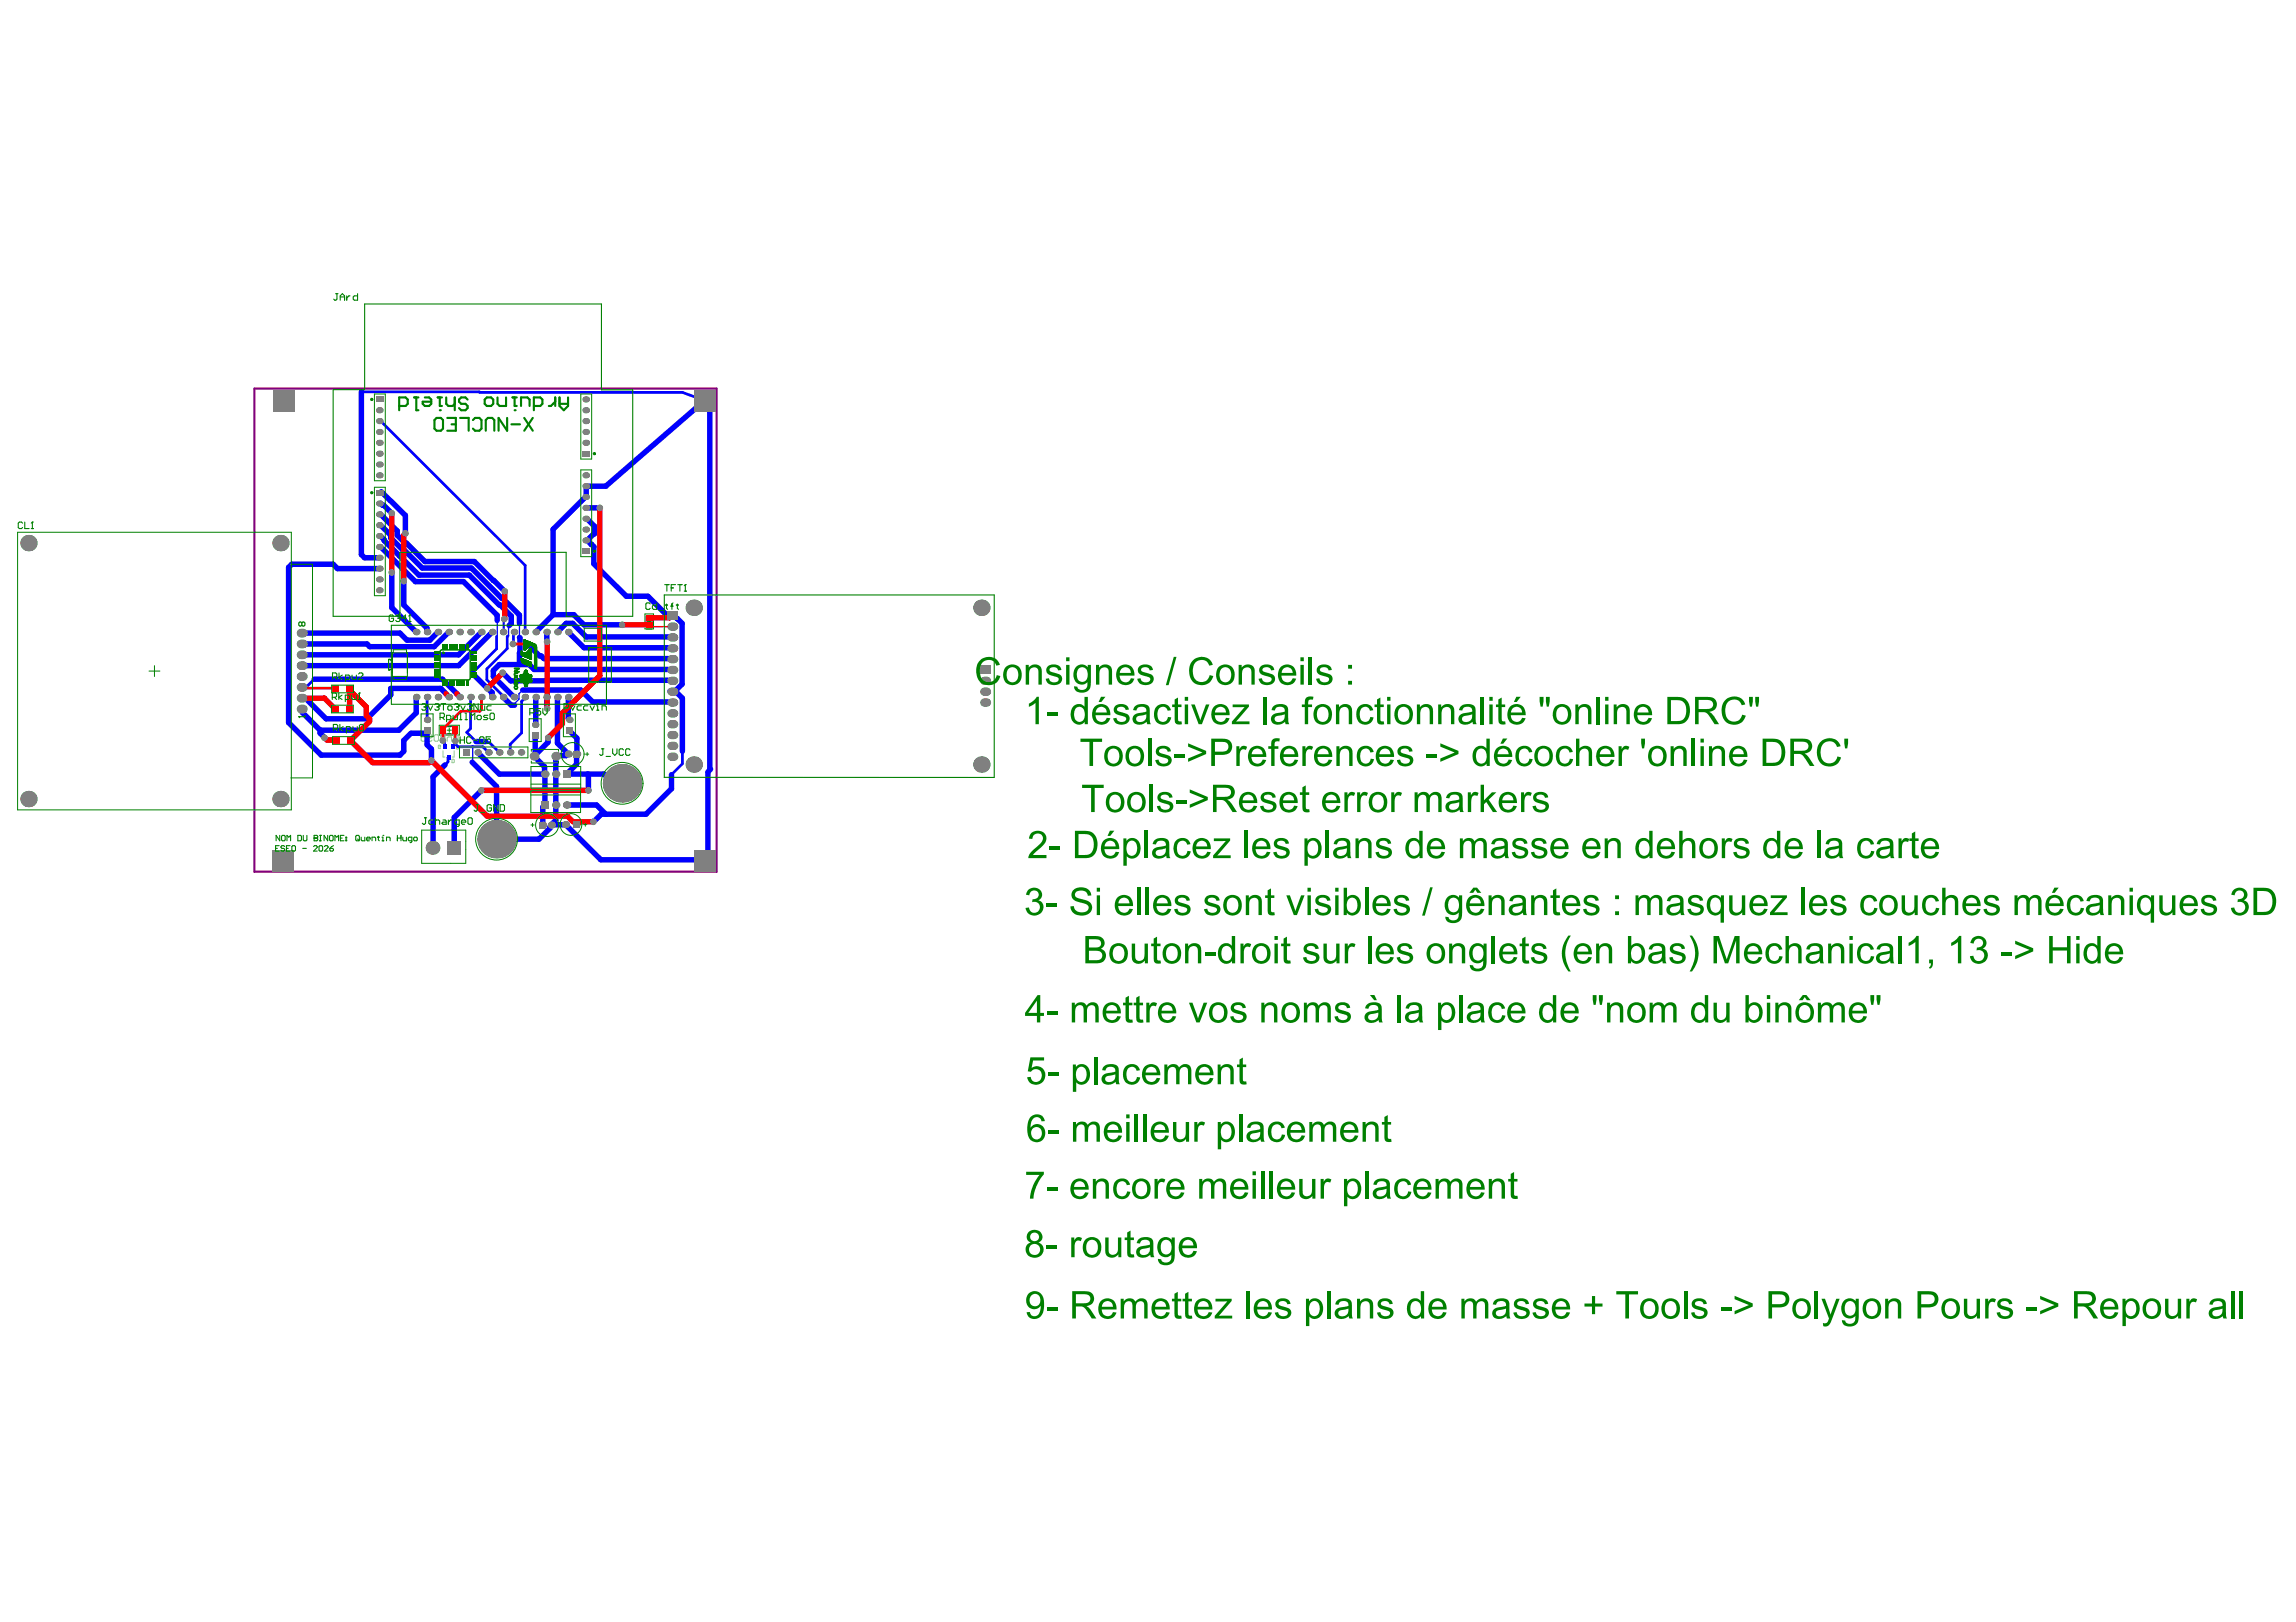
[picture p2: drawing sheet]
<svg xmlns="http://www.w3.org/2000/svg" width="297mm" height="210mm" viewBox="0 0 297 210" stroke-linecap="round" stroke-linejoin="round" font-family="sans-serif">
<path d="M83.4 79.5h1.1v1.9h-1.1zM56.8 93.9h2.6v1.2h-2.6zM57.8 94.5h.6M58.1 94.2v.6M83.7 80.4h.6M84 80.1v.6" fill="none" stroke="#008000" stroke-width=".13"/>
<path d="M83.6 79.8h.8v1.2h-.8zM57.2 94h1.8v1h-1.8z" fill="none" stroke="#800080" stroke-width=".13"/>
<path d="M32.9 50.3h59.8v62.5h-59.8z" fill="none" stroke="#800080" stroke-width=".28"/>
<path d="M56.9 96.7h.1v-.2l-.2-.1-.1 .4 .1 .1 .2-.1M57.3 97.2v.8h.3M58.5 98.3h.3l-.1 .4h-.2zM58.8 97.2v.8h-.3M59 96.6l.2-.1 .1 .1-.2 .1-.1 .2h.1h.2" fill="none" stroke="#c0c073" stroke-width=".13"/>
<path d="M54.5 95.2l.1-.1h.3l.1 .1v.6l-.1 .1h-.3l-.1-.1zM55.3 95.2l.2-.1h.2l.2 .1-.2 .3h-.2l-.2 .1 .2 .3h.2l.2-.1M56.2 95.2l.1-.1h.3l.1 .1v.6l-.1 .1h-.3l-.1-.1zM57 95.9v-.8l.3 .3 .3-.3v.8M57.9 95.9v-.4l.1-.1h.4v.5M58.7 95.2l.1-.1h.3l.2 .1v.6l-.2 .1h-.3l-.1-.1zM59 95.6l-.3 .3" fill="none" stroke="#c0c073" stroke-width=".14"/>
<g fill="none" stroke="#00f" stroke-width=".35">
<path d="M46.8 50.7l41.5 .1 2.9 1M49.2 54.5l18.7 18.7v8.6M86.9 79.7h.1M39.1 90.4h.4M40.6 87.9l-1.1 1.2h-.3M55.3 90.2v3M57.3 95.8l.2 .2v.7M58 98v.6l-.4 .4M58.9 96.3l.4 .3h3.2l.7 .8M60.9 90.2v4.1l-.5 .5 1.2 1.2M62.8 96l.2 .1h.3l1.3 1.3M64.2 82.4v1.6l-3 3.1"/>
<path d="M65.7 82.3l-.1 .1v1.5l-2.6 2.7v1.4l2.1 2.1v.1M66.5 81.8l-.1 1.5M67.9 90.3l-.4 .5v4l-1.5 1.5v1.1M88.3 97.2v1.6l-1.4 1.4"/>
</g>
<g fill="none" stroke="#00f" stroke-width=".7">
<path d="M46.8 50.7v21.1l.4 .4h1.9M49.1 65.2l.5 .2 1.1 1M49.1 69.4l5.1 5h6.5l5.4 5.3v1l-.2 .2M49.1 68h.1l1.3 1.3v.3l1.6 1.5h.1l2.4 2.4h6.4l6.2 6.1v1.1M49.1 70.8h.1l4.5 4.5h6.3l4.3 4.3v.7M49.1 73.6h-5.4l-.6-.6h-5.4l-.4 .4v20.1l4.3 4.2h10.1l.5-.5v-1.4l1-.9h1.7M49.1 66.6h.1l2.2 2.1v.6l1 1h.2l2.4 2.4h6.4l3.9 3.8M49.3 63.6l1.2 1.2M50.6 64.8l1.8 1.9v2.3M50.7 74.1v4.5l3.2 3.2M51.7 72h.1M52.2 75.2v3.1l3 3 .1 .5"/>
<path d="M71.6 79.5v-11l4.1-4.2h.1v-1.4h2.6l12.8-11.1 .6 1.4v46.3M71.6 79.5h2.6l1.3 1.4h5.1M71.6 79.5l-2.3 2.3M75.8 69.9h.2M75.8 67.1l1.1 1v1l-.9 .8M75.8 65.7h1.8M76 69.9l.8 .8v2.3l4.2 4.2h2.8l2.5 2.4M86.5 79.6h.1M87.2 79.7l1 1v7.8l-.9 1h-.3M39.1 91.8v.4l2.3 2.3M40.6 87.9h16.6l1.9 1.9M41.4 94.5v.4l.6 .6"/>
<path d="M53.9 90.2v2l-2.3 2.3h-10.2M55.3 94.6v1.8l.5 .5v1.5M56.7 81.8l-1.1 1h-2.9l-1-.9h-12.6M57.6 99l-1.6 1.5v9.1v.1M57.7 89.8l-.7-.7h-6.5v.8l-3 3.1h-5.3l-2.7-2.6M57.7 89.8l.4 .4M58.1 81.8l-1.9 1.9h-8.4l-.3-.4h-8.4M59.1 89.8l.4 .4M61.2 87.1l1.9 2 .6 .5v.6M61.6 96h1.2M61.8 97.4l2.8 2.8h5.9M62.3 81.8l-3 2.9h-20.2"/>
<path d="M63.7 81.8l-4.4 4.3h-20.2M65 87.1l1.1 1 20.4-.1M65.1 90.2l1 1.1h.5M67.2 82.5l.1 .1-.1 3.4M67.6 89.3h7.5l1.6 1.5h9.8M67.9 81.8h.1M68.3 83.4l1.5 1.5h.2l.4 .3h16.1M69.1 97.9l1.4 1.3v1M69.2 95.2v2.4l-.1 .3M69.3 90.2v3.5l-.1 .1M70.7 81.8l.1 1.3M70.7 90.2l.1 1.5"/>
<path d="M70.9 95.5v.6l-1.8 1.8M72.1 90.2v6l1.4 1.4-.2 .2h-1.3l-.1 .1v8.2l-.6 .6-.1 .5-1.5 1.4h-5.5v-6.8l-3.1-3.2M72.1 81.8l1.1-1.1h.9l1.7 1.7h10.7M73.5 90.2v2.8l.2 .2M73.5 81.8l2.1 2h10.9M73.7 94.6l.9 .9v3.4l-1.3 1.3h4.8l1.2 1.2h1.2M86.5 86.6h-17.4l-.6-.6h-3.9l-.8 .8v.7l2.7 2.7M86.7 89.4h.7l.9 1v6.8M87.6 80.1h.1M91.6 100v10.4M91.9 99.5l-.3 .4M62.3 102.3l-3.5 3.5v3.9"/>
<path d="M70.5 100.2v4l-.3 .2v2.4M71.3 106.8l1.9-.1 4.5 4.6h13.5M73.3 104.2h3.9l1.2 1.2M76.1 100.2v2.1M86.9 100.2v1.9l-3.3 3.3h-5.8l-1 .9"/>
</g>
<path d="M55.3 94.6l-.4 .3M61.2 96.7l-.1 1.9M61.2 96.7h.1M64.3 80.3v2l-.1 .1M65.9 80.9l-.2 1.4M67.2 80.7v1.8M67.6 89.3l-.5 .5v.7l-.5 .6v.2M86.9 81l.1 .1" fill="none" stroke="#00f" stroke-width=".17"/>
<path d="M58.9 95.9v.4l-.3 .4M65.2 80.1l-.1 1.7" fill="none" stroke="#00f" stroke-width=".28"/>
<g fill="#808080">
<circle cx="80.5" cy="80.9" r=".42"/>
<circle cx="57.3" cy="95.8" r=".42"/>
<circle cx="58.9" cy="95.9" r=".42"/>
<circle cx="42" cy="95.5" r=".42"/>
<circle cx="50.7" cy="66.4" r=".42"/>
<circle cx="70.8" cy="83.1" r=".42"/>
<circle cx="70.8" cy="91.7" r=".42"/>
<circle cx="77.6" cy="65.7" r=".42"/>
<circle cx="70.9" cy="95.5" r=".42"/>
<circle cx="76.8" cy="106.4" r=".42"/>
<circle cx="55.8" cy="98.4" r=".42"/>
<circle cx="76.1" cy="102.3" r=".42"/>
<circle cx="62.3" cy="102.3" r=".42"/>
<circle cx="68.3" cy="83.4" r=".42"/>
<circle cx="66.4" cy="83.3" r=".42"/>
<circle cx="65.2" cy="80.1" r=".42"/>
<circle cx="65.3" cy="76.5" r=".42"/>
<circle cx="52.4" cy="69" r=".42"/>
<circle cx="52.2" cy="75.2" r=".42"/>
<circle cx="50.7" cy="74.1" r=".42"/>
<circle cx="65" cy="87.1" r=".42"/>
<circle cx="63.1" cy="89.1" r=".42"/>
<circle cx="73.2" cy="106.7" r=".45"/>
<circle cx="55.3" cy="93.2" r=".42"/>
<circle cx="55.3" cy="81.8" r=".42"/>
<circle cx="60.9" cy="81.8" r=".42"/>
<circle cx="63.2" cy="97.4" r=".42"/>
<circle cx="66.5" cy="81.8" r=".42"/>
<circle cx="72.1" cy="81.8" r=".42"/>
<circle cx="73.3" cy="104.2" r=".47"/>
<circle cx="55.3" cy="90.2" r=".42"/>
<circle cx="60.9" cy="90.2" r=".42"/>
<circle cx="66.5" cy="90.2" r=".42"/>
<circle cx="72.1" cy="90.2" r=".42"/>
</g>
<g fill="#808080">
<path d="M72.8 99.7h1v.9h-1z" fill-rule="evenodd"/>
<path d="M54.8 94.1h.9v.9h-.9z" fill-rule="evenodd"/>
</g>
<path d="M49 57.3h.2M49 76.4h.2M49 70.8h.2M49 65.2h.2" fill="none" stroke="#808080" stroke-width=".77"/>
<g fill="#808080">
<path d="M48.7 51.3h.9v.8h-.9z" fill-rule="evenodd"/>
<path d="M35.3 50.4h2.8v2.8h-2.8z" fill-rule="evenodd"/>
</g>
<g fill="#808080">
<circle cx="70.2" cy="106.8" r=".45"/>
<circle cx="74.6" cy="106.7" r=".45"/>
<circle cx="36.3" cy="70.3" r="1.06"/>
</g>
<path d="M49 73.6h.2M49 75h.2M49 68h.2M49 69.4h.2" fill="none" stroke="#808080" stroke-width=".77"/>
<path d="M48.7 63.4h.9v.7h-.9z" fill-rule="evenodd" fill="#808080"/>
<path d="M49 55.9h.2M49 54.5h.2M49 53.1h.2M49 66.6h.2M49 60.1h.2M49 61.5h.2" fill="none" stroke="#808080" stroke-width=".77"/>
<g fill="#808080">
<circle cx="56" cy="109.7" r=".89"/>
<circle cx="53.9" cy="81.8" r=".42"/>
<circle cx="56.7" cy="81.8" r=".42"/>
<circle cx="58.1" cy="81.8" r=".42"/>
<circle cx="59.5" cy="81.8" r=".42"/>
<circle cx="64.6" cy="97.4" r=".42"/>
<circle cx="66" cy="97.4" r=".42"/>
<circle cx="63.7" cy="81.8" r=".42"/>
<circle cx="65.1" cy="81.8" r=".42"/>
<circle cx="70.5" cy="100.2" r=".47"/>
<circle cx="67.4" cy="97.4" r=".42"/>
<circle cx="69.1" cy="97.9" r=".56"/>
<circle cx="69.2" cy="93.8" r=".42"/>
<circle cx="67.9" cy="81.8" r=".42"/>
<circle cx="69.3" cy="81.8" r=".42"/>
<circle cx="71.9" cy="104.2" r=".47"/>
<circle cx="71.9" cy="100.2" r=".47"/>
<circle cx="71.9" cy="97.9" r=".56"/>
<circle cx="73.5" cy="97.6" r=".45"/>
<circle cx="74.6" cy="97.6" r=".45"/>
<circle cx="73.7" cy="93.2" r=".42"/>
<circle cx="73.5" cy="81.8" r=".42"/>
</g>
<g fill="#808080">
<path d="M57.9 108.8h1.8v1.8h-1.8z" fill-rule="evenodd"/>
<path d="M60 97h.8v.8h-.8z" fill-rule="evenodd"/>
<path d="M70 103.7h1v.9h-1z" fill-rule="evenodd"/>
<path d="M68.8 94.8h.9v.8h-.9z" fill-rule="evenodd"/>
</g>
<path d="M86.9 95.1h.3M86.9 96.5h.3M86.9 97.9h.3M86.9 92.3h.3M86.9 93.7h.3M86.9 90.9h.3M86.9 88.1h.3M86.9 86.7h.3M86.9 83.9h.3M86.9 82.5h.3" fill="none" stroke="#808080" stroke-width="1.1"/>
<g fill="#808080">
<path d="M86.3 79.2h1.5v1h-1.5z" fill-rule="evenodd"/>
<path d="M89.8 50.4h2.7v2.8h-2.7z" fill-rule="evenodd"/>
</g>
<path d="M127.3 90.9h.4M127.3 88.1h.4" fill="none" stroke="#808080" stroke-width="1.1"/>
<g fill="#808080">
<path d="M126.8 86.2h1.4v1h-1.4z" fill-rule="evenodd"/>
<path d="M35.3 110h2.7v2.8h-2.7z" fill-rule="evenodd"/>
</g>
<g fill="#808080">
<circle cx="127" cy="78.7" r="1.06"/>
<circle cx="36.3" cy="103.4" r="1.06"/>
</g>
<path d="M49 58.7h.2M49 72.2h.2" fill="none" stroke="#808080" stroke-width=".77"/>
<g fill="#808080">
<circle cx="56.7" cy="90.2" r=".42"/>
<circle cx="53.9" cy="90.2" r=".42"/>
<circle cx="59.5" cy="90.2" r=".42"/>
<circle cx="58.1" cy="90.2" r=".42"/>
<circle cx="65.1" cy="90.2" r=".42"/>
<circle cx="63.7" cy="90.2" r=".42"/>
<circle cx="69.3" cy="90.2" r=".42"/>
<circle cx="67.9" cy="90.2" r=".42"/>
<circle cx="73.5" cy="90.2" r=".42"/>
</g>
<path d="M73.2 94.1h.9v.9h-.9z" fill-rule="evenodd" fill="#808080"/>
<path d="M86.9 89.5h.3M86.9 85.3h.3M86.9 81.1h.3" fill="none" stroke="#808080" stroke-width="1.1"/>
<path d="M89.8 110h2.7v2.8h-2.7z" fill-rule="evenodd" fill="#808080"/>
<circle cx="127" cy="98.9" r="1.06" fill="#808080"/>
<path d="M127.3 89.5h.4" fill="none" stroke="#808080" stroke-width="1.1"/>
<circle cx="71.3" cy="106.8" r=".45" fill="#808080"/>
<path d="M75.7 57.3h.2M75.7 51.7h.2M75.7 68.5h.2M75.7 62.9h.2" fill="none" stroke="#808080" stroke-width=".77"/>
<circle cx="3.7" cy="70.3" r="1.06" fill="#808080"/>
<path d="M38.9 91.8h.3M38.9 86.1h.3M38.9 87.5h.3M38.9 88.9h.3M38.9 81.9h.3M38.9 83.3h.3M38.9 84.7h.3" fill="none" stroke="#808080" stroke-width="1.1"/>
<g fill="#808080">
<circle cx="61.8" cy="97.4" r=".42"/>
<circle cx="62.3" cy="81.8" r=".42"/>
<circle cx="70.7" cy="81.8" r=".42"/>
</g>
<path d="M75.4 71h.9v.7h-.9z" fill-rule="evenodd" fill="#808080"/>
<path d="M75.7 54.5h.2M75.7 55.9h.2M75.7 53.1h.2M75.7 69.9h.2M75.7 64.3h.2M75.7 65.7h.2M75.7 61.5h.2" fill="none" stroke="#808080" stroke-width=".77"/>
<g fill="#808080">
<circle cx="89.8" cy="78.7" r="1.06"/>
<circle cx="3.7" cy="103.4" r="1.06"/>
</g>
<path d="M38.9 90.4h.3" fill="none" stroke="#808080" stroke-width="1.1"/>
<g fill="#808080">
<circle cx="64.2" cy="108.6" r="2.49"/>
<circle cx="70.7" cy="90.2" r=".42"/>
<circle cx="62.3" cy="90.2" r=".42"/>
</g>
<path d="M75.7 67.1h.2" fill="none" stroke="#808080" stroke-width=".77"/>
<path d="M75.4 58.3h.9v.8h-.9z" fill-rule="evenodd" fill="#808080"/>
<g fill="#808080">
<circle cx="80.5" cy="101.4" r="2.49"/>
<circle cx="89.8" cy="98.9" r="1.06"/>
</g>
<g fill="#00f">
<path d="M57.3 96.4h.5v.5h-.5z" fill-rule="evenodd"/>
<path d="M58.3 96.4h.5v.5h-.5z" fill-rule="evenodd"/>
<path d="M57.8 97.7h.5v.5h-.5z" fill-rule="evenodd"/>
</g>
<path d="M49.1 54.5h.1M39.1 88.9l.1 .2h4.1l.1 .1M39.1 91.8h.1M57.3 94.5h.1M62.3 90.2v1.6l-.2 .2h-2.5l-2.3 2.4v1.4M66.4 83.3h.1M66.4 83.3h1.9M67.9 90.2v.1M68.3 83.3v.1" fill="none" stroke="#f00" stroke-width=".35"/>
<path d="M58.9 94.5v1.4M58.9 94.5h.1" fill="none" stroke="#f00" stroke-width=".28"/>
<path d="M84 80.9l.2 .2h2.6" fill="none" stroke="#f00" stroke-width=".17"/>
<g fill="none" stroke="#f00" stroke-width=".7">
<path d="M49.1 63.8h.1M50.7 66.4v7.7M52.4 69l-.2 .3v5.9M65.3 76.5v3.5l-.1 .1M77.6 65.7v21.7l-4.8 4.9v1.3l-1.9 1.9M87 79.7h-.1l-.3 .2h-2.6M39.1 90.4h2.9l1.4 1.4M39.1 91.8h.1M42 95.5l.3 .3h1.2M45.2 91.7v.1M45.2 89.3l2.2 2.2v1.1l.4 .4v.4l-2.5 2.4 2.9 2.9h7.3l.3-.3 7.2 7.2h10.4l.7 .8h2.7M45.2 89.2v2.5"/>
<path d="M57.7 89.8h.1M58.1 90.2h.1M59.1 89.8h.1M59.5 90.2h.1M63.7 90.2h.1M65 87.1l-1.9 2M70.8 83.1v8.6M80.5 80.9h3.5M86.8 81.1h.2M62.3 102.3h13.8"/>
</g>
<g fill="#808080">
<circle cx="80.5" cy="80.9" r=".42"/>
<circle cx="57.3" cy="95.8" r=".42"/>
<circle cx="58.9" cy="95.9" r=".42"/>
<circle cx="42" cy="95.5" r=".42"/>
<circle cx="50.7" cy="66.4" r=".42"/>
<circle cx="70.8" cy="83.1" r=".42"/>
<circle cx="70.8" cy="91.7" r=".42"/>
<circle cx="77.6" cy="65.7" r=".42"/>
<circle cx="70.9" cy="95.5" r=".42"/>
<circle cx="76.8" cy="106.4" r=".42"/>
<circle cx="55.8" cy="98.4" r=".42"/>
<circle cx="76.1" cy="102.3" r=".42"/>
<circle cx="62.3" cy="102.3" r=".42"/>
<circle cx="68.3" cy="83.4" r=".42"/>
<circle cx="66.4" cy="83.3" r=".42"/>
<circle cx="65.2" cy="80.1" r=".42"/>
<circle cx="65.3" cy="76.5" r=".42"/>
<circle cx="52.4" cy="69" r=".42"/>
<circle cx="52.2" cy="75.2" r=".42"/>
<circle cx="50.7" cy="74.1" r=".42"/>
<circle cx="65" cy="87.1" r=".42"/>
<circle cx="63.1" cy="89.1" r=".42"/>
<circle cx="73.2" cy="106.7" r=".45"/>
<circle cx="55.3" cy="93.2" r=".42"/>
<circle cx="55.3" cy="81.8" r=".42"/>
<circle cx="60.9" cy="81.8" r=".42"/>
<circle cx="63.2" cy="97.4" r=".42"/>
<circle cx="66.5" cy="81.8" r=".42"/>
<circle cx="72.1" cy="81.8" r=".42"/>
<circle cx="73.3" cy="104.2" r=".47"/>
<circle cx="55.3" cy="90.2" r=".42"/>
<circle cx="60.9" cy="90.2" r=".42"/>
<circle cx="66.5" cy="90.2" r=".42"/>
<circle cx="72.1" cy="90.2" r=".42"/>
</g>
<g fill="#808080">
<path d="M72.8 99.7h1v.9h-1z" fill-rule="evenodd"/>
<path d="M54.8 94.1h.9v.9h-.9z" fill-rule="evenodd"/>
</g>
<path d="M49 57.3h.2M49 76.4h.2M49 70.8h.2M49 65.2h.2" fill="none" stroke="#808080" stroke-width=".77"/>
<g fill="#808080">
<path d="M48.7 51.3h.9v.8h-.9z" fill-rule="evenodd"/>
<path d="M69.8 106.3h.9v.9h-.9z" fill-rule="evenodd"/>
<path d="M74.1 106.3h.9v.9h-.9z" fill-rule="evenodd"/>
<path d="M35.3 50.4h2.8v2.8h-2.8z" fill-rule="evenodd"/>
</g>
<circle cx="36.3" cy="70.3" r="1.06" fill="#808080"/>
<path d="M49 73.6h.2M49 75h.2M49 68h.2M49 69.4h.2" fill="none" stroke="#808080" stroke-width=".77"/>
<path d="M48.7 63.4h.9v.7h-.9z" fill-rule="evenodd" fill="#808080"/>
<path d="M49 55.9h.2M49 54.5h.2M49 53.1h.2M49 66.6h.2M49 60.1h.2M49 61.5h.2" fill="none" stroke="#808080" stroke-width=".77"/>
<g fill="#808080">
<circle cx="56" cy="109.7" r=".89"/>
<circle cx="53.9" cy="81.8" r=".42"/>
<circle cx="56.7" cy="81.8" r=".42"/>
<circle cx="58.1" cy="81.8" r=".42"/>
<circle cx="59.5" cy="81.8" r=".42"/>
<circle cx="64.6" cy="97.4" r=".42"/>
<circle cx="66" cy="97.4" r=".42"/>
<circle cx="63.7" cy="81.8" r=".42"/>
<circle cx="65.1" cy="81.8" r=".42"/>
<circle cx="70.5" cy="100.2" r=".47"/>
<circle cx="67.4" cy="97.4" r=".42"/>
<circle cx="69.1" cy="97.9" r=".56"/>
<circle cx="69.2" cy="93.8" r=".42"/>
<circle cx="67.9" cy="81.8" r=".42"/>
<circle cx="69.3" cy="81.8" r=".42"/>
<circle cx="71.9" cy="104.2" r=".47"/>
<circle cx="71.9" cy="100.2" r=".47"/>
<circle cx="71.9" cy="97.9" r=".56"/>
<circle cx="73.5" cy="97.6" r=".45"/>
<circle cx="73.7" cy="93.2" r=".42"/>
<circle cx="73.5" cy="81.8" r=".42"/>
</g>
<g fill="#808080">
<path d="M57.9 108.8h1.8v1.8h-1.8z" fill-rule="evenodd"/>
<path d="M60 97h.8v.8h-.8z" fill-rule="evenodd"/>
<path d="M70 103.7h1v.9h-1z" fill-rule="evenodd"/>
<path d="M68.8 94.8h.9v.8h-.9z" fill-rule="evenodd"/>
<path d="M74.2 97.1h.9v.9h-.9z" fill-rule="evenodd"/>
</g>
<path d="M86.9 95.1h.3M86.9 96.5h.3M86.9 97.9h.3M86.9 92.3h.3M86.9 93.7h.3M86.9 90.9h.3M86.9 88.1h.3M86.9 86.7h.3M86.9 83.9h.3M86.9 82.5h.3" fill="none" stroke="#808080" stroke-width="1.1"/>
<g fill="#808080">
<path d="M86.3 79.2h1.5v1h-1.5z" fill-rule="evenodd"/>
<path d="M89.8 50.4h2.7v2.8h-2.7z" fill-rule="evenodd"/>
</g>
<path d="M127.3 90.9h.4M127.3 88.1h.4" fill="none" stroke="#808080" stroke-width="1.1"/>
<g fill="#808080">
<path d="M126.8 86.2h1.4v1h-1.4z" fill-rule="evenodd"/>
<path d="M35.3 110h2.7v2.8h-2.7z" fill-rule="evenodd"/>
</g>
<g fill="#808080">
<circle cx="127" cy="78.7" r="1.06"/>
<circle cx="36.3" cy="103.4" r="1.06"/>
</g>
<path d="M49 58.7h.2M49 72.2h.2" fill="none" stroke="#808080" stroke-width=".77"/>
<g fill="#808080">
<circle cx="56.7" cy="90.2" r=".42"/>
<circle cx="53.9" cy="90.2" r=".42"/>
<circle cx="59.5" cy="90.2" r=".42"/>
<circle cx="58.1" cy="90.2" r=".42"/>
<circle cx="65.1" cy="90.2" r=".42"/>
<circle cx="63.7" cy="90.2" r=".42"/>
<circle cx="69.3" cy="90.2" r=".42"/>
<circle cx="67.9" cy="90.2" r=".42"/>
<circle cx="73.5" cy="90.2" r=".42"/>
</g>
<path d="M73.2 94.1h.9v.9h-.9z" fill-rule="evenodd" fill="#808080"/>
<path d="M86.9 89.5h.3M86.9 85.3h.3M86.9 81.1h.3" fill="none" stroke="#808080" stroke-width="1.1"/>
<path d="M89.8 110h2.7v2.8h-2.7z" fill-rule="evenodd" fill="#808080"/>
<circle cx="127" cy="98.9" r="1.06" fill="#808080"/>
<path d="M127.3 89.5h.4" fill="none" stroke="#808080" stroke-width="1.1"/>
<circle cx="71.3" cy="106.8" r=".45" fill="#808080"/>
<path d="M75.7 57.3h.2M75.7 51.7h.2M75.7 68.5h.2M75.7 62.9h.2" fill="none" stroke="#808080" stroke-width=".77"/>
<circle cx="3.7" cy="70.3" r="1.06" fill="#808080"/>
<path d="M38.9 91.8h.3M38.9 86.1h.3M38.9 87.5h.3M38.9 88.9h.3M38.9 81.9h.3M38.9 83.3h.3M38.9 84.7h.3" fill="none" stroke="#808080" stroke-width="1.1"/>
<g fill="#808080">
<circle cx="61.8" cy="97.4" r=".42"/>
<circle cx="62.3" cy="81.8" r=".42"/>
<circle cx="70.7" cy="81.8" r=".42"/>
</g>
<path d="M75.4 71h.9v.7h-.9z" fill-rule="evenodd" fill="#808080"/>
<path d="M75.7 54.5h.2M75.7 55.9h.2M75.7 53.1h.2M75.7 69.9h.2M75.7 64.3h.2M75.7 65.7h.2M75.7 61.5h.2" fill="none" stroke="#808080" stroke-width=".77"/>
<g fill="#808080">
<circle cx="89.8" cy="78.7" r="1.06"/>
<circle cx="3.7" cy="103.4" r="1.06"/>
</g>
<path d="M38.9 90.4h.3" fill="none" stroke="#808080" stroke-width="1.1"/>
<g fill="#808080">
<circle cx="64.2" cy="108.6" r="2.49"/>
<circle cx="70.7" cy="90.2" r=".42"/>
<circle cx="62.3" cy="90.2" r=".42"/>
</g>
<path d="M75.7 67.1h.2" fill="none" stroke="#808080" stroke-width=".77"/>
<path d="M75.4 58.3h.9v.8h-.9z" fill-rule="evenodd" fill="#808080"/>
<g fill="#808080">
<circle cx="80.5" cy="101.4" r="2.49"/>
<circle cx="89.8" cy="98.9" r="1.06"/>
</g>
<g fill="#f00">
<path d="M44.8 91.3h.8v.9h-.8z" fill-rule="evenodd"/>
<path d="M44.8 88.7h.9v.9h-.9z" fill-rule="evenodd"/>
<path d="M83.6 80.5h.8v.7h-.8z" fill-rule="evenodd"/>
<path d="M83.6 79.6h.8v.7h-.8z" fill-rule="evenodd"/>
<path d="M43.1 95.4h.8v.8h-.8z" fill-rule="evenodd"/>
<path d="M43 91.3h.8v.9h-.8z" fill-rule="evenodd"/>
<path d="M43 88.7h.8v.9h-.8z" fill-rule="evenodd"/>
<path d="M44.9 95.4h.9v.8h-.9z" fill-rule="evenodd"/>
<path d="M58.6 94h.7v1h-.7z" fill-rule="evenodd"/>
<path d="M57 94h.7v1h-.7z" fill-rule="evenodd"/>
</g>
<g fill="none" stroke="#008000" stroke-width=".13">
<path d="M48.4 51h1.4v11.2h-1.4zM75.1 51h1.4v8.4h-1.4zM2.3 68.9h35.4v35.9h-35.4zM37.6 73h2.8v27.7h-2.8M48.4 63.1h1.4v14h-1.4zM75.1 60.8h1.4v11.2h-1.4zM19.3 86.8h1.4M20 86.1v1.4M42.9 91.3h2.8v1h-2.8zM42.9 88.7h2.8v1h-2.8zM43 95.3h2.8v1h-2.8zM50.3 85.4v1.3"/>
<path d="M50.3 86.7h.1M50.3 85.3h.1M50.4 85.4h.1M50.4 86.7h.1M50.5 86.6h.3M50.5 85.4h.3M50.8 84.5h1.9v3h-1.9zM50.9 84.5v-.4h1.7v.4M50.9 87.5v.4h1.7v-.4M54.5 92.4h1.5v2.9h-1.5zM56.9 84.2l.2-.1h3.6l.1 .1v3.6l-.1 .2h-3.6l-.2-.2zM57 84.2v3.6"/>
<path d="M57.1 84.1h3.6l.1 .1M57.1 88h3.6M57.9 94h.4M57.9 94.9h.4M59.4 96.7h8.9v1.4h-8.9zM66.5 86.5h.1M66.5 86.9v.1M66.5 87.2v.1M66.5 87.4v.1M66.5 87.7v.2M66.5 88.1h.1M66.5 88.4v.2"/>
<path d="M66.5 88.9v.2M66.6 86.8v.2M66.6 87.1v.4M66.6 87.7v.3M66.6 88.3v.3M66.6 88.8v.3M66.6 86.5h.1M66.6 87.3v.2M66.6 87.9h.1M66.6 88.1h.1M66.6 88.6h.1M66.6 89v.1"/>
<path d="M66.6 87.1v.1M66.6 87.6v.2M66.6 88.3v.1M66.6 88.8v.1M66.6 87.4v.1M66.6 89.1v.1M66.6 87.6v.1M66.7 86.8l-.1 .2M66.7 88.3l-.1 .1M66.7 88.8h-.1M66.7 86.5h.1M66.7 87.4v.1"/>
<path d="M66.7 87.6v.1M66.7 88.1h.1M66.7 89.1v.1M66.7 87.1v.1M66.7 88.8h.1M66.7 86.8v.2M66.7 88.3h.1M66.7 86.9v.1M66.7 88.7v.1M66.7 86.7v.1M66.7 88.3v.4M66.8 86.7l-.1 .1"/>
<path d="M66.8 86.5h.1M66.8 86.9v.1M66.8 87.1v.1M66.8 87.4v.1M66.8 87.6v.1M66.8 88.1h.1M66.8 88.7v.1M66.8 86.7v.1M66.8 88.3v.4M66.8 89.1v.1M66.8 88.3h.1M66.8 88.8h.1"/>
<path d="M66.8 88.6v.1M66.8 87.6l.1 .1M66.8 88.3l.1 .1M66.9 86.7l-.1 .1M66.9 86.5h.1M66.9 86.9v.1M66.9 87.1v.1M66.9 87.4v.1M66.9 87.6v.1M66.9 88.1h.1M66.9 88.3v.1M66.9 88.8v.1"/>
<path d="M66.9 88.6v.1M66.9 86.6v.1M66.9 89v.2M66.9 87.7v.1M66.9 87.9v.1M66.9 88.5v.1M66.9 89v.1M66.9 87.7v.3M66.9 88.3v.3M66.9 88.8v.3M67 86.6v.1M67 86.5h.1"/>
<path d="M67 86.9v.1M67 87.1v.1M67 87.4v.1M67 87.7v.3M67 88.1h.1M67 88.4v.2M67 88.9v.2M67 86.5v.2M67 86.5v.1M67.1 86.9v.1M67.1 88.1h.1M67.1 86.5v.1"/>
<path d="M67.2 86.5v.1M67.2 86.9v.1M67.2 88.1h.1M67.3 87.5v.1M67.3 87.4v.2M67.3 88v.2M67.3 87.3v.4M67.3 87.9v.3M67.3 87.9v.4M67.4 87.3v.4M67.4 87.9v.4M67.4 84.2v.6"/>
<path d="M67.4 85.2v.3M67.5 87.3v.4M67.5 87.9v.4M67.5 84.3v.5M67.5 85.2v.4M67.5 85.2v.5M67.5 84.4l.1 .5M67.5 85.2l.1 .6M67.6 87.9v.4M67.6 87.3v.4M67.6 84.4v.5M67.6 85.2v.6"/>
<path d="M67.6 85.3v.5M67.6 87.3v.5M67.6 84.4l.1 .5M67.6 85.3l.1 .5M67.7 88v.3M67.7 87.2v.6M67.7 84.5v.4M67.7 85.3v.6M67.7 87.6v.2M67.7 87.2v.2M67.7 87.7v.1M67.7 88.2v.2"/>
<path d="M67.7 87.2v.1M67.7 84.5l.1 .4M67.7 85.3l.1 .6M67.7 87.8l.1 .1M67.7 88.3l.1 .1M67.8 87.2l-.1 .1M67.8 87.8v.1M67.8 88.3v.2M67.8 84.5v.5M67.8 85.3v.6M67.8 87.1v.1M67.8 82.8v1.3"/>
<path d="M67.8 87.8v.4M67.8 88.4v.2M67.8 86.9v.3M67.8 87.8l.1 .4M67.8 88.4l.1 .4M67.8 84.5l.1 .5M67.8 85.3l.1 .6M67.9 86.8v.4M67.9 87.4v.2M67.9 87.8v.5M67.9 88.4v.4M67.9 82.8v1.3"/>
<path d="M67.9 84.5v.5M67.9 85.4v.5M67.9 87.4v.3M67.9 86.7v.5M67.9 87.3v.4M67.9 85.4l.1 .6M67.9 87.9l.1 .4M67.9 88.4l.1 .5M68 86.7v.5M68 87.3v.4M68 84.5v.5M68 85.4v.6"/>
<path d="M68 87.9v.4M68 88.4v.5M68 82.8v1.3M68 82.9v1.1M68 85.4l.1 .6M68.1 84.5v.6M68.1 82.9v1.1M68.1 85.4v.6M68.1 86.7v.5M68.1 87.3v.4M68.1 87.9v.4M68.1 88.4v.5"/>
<path d="M68.1 82.9v1M68.1 85.5v.5M68.1 84.4v.7M68.1 85.5l.1 .5M68.2 84.4v.7M68.2 88.4l-.1 .5M68.2 85.5v.6M68.2 86.8v.4M68.2 87.3v.5M68.2 87.9v.4M68.2 82.9v1M68.2 88.4v.4"/>
<path d="M68.2 87.4v.4M68.2 87.9v.3M68.2 82.9v.9M68.2 86.8l.1 .4M68.2 87.4l.1 .4M68.2 88v.2M68.2 83v.8M68.2 85.5l.1 .6M68.3 88.4l-.1 .4M68.3 84.3v.8M68.3 87.1v.1M68.3 87.5v.3"/>
<path d="M68.3 85.5v.6M68.3 83v.8M68.3 88.4v.3M68.3 84.3v.9M68.3 87.2v.1M68.3 87.7v.1M68.3 83v.7M68.3 84.2v1M68.3 88.3v.2M68.3 85.5l.1 .6M68.3 87.2l.1 .1M68.3 87.8l.1 .1"/>
<path d="M68.4 84.2v1M68.4 88.3l-.1 .1M68.4 83v.7M68.4 85.6v.5M68.4 87.2v.3M68.4 87.8v.2M68.4 88.2v.2M68.4 83v.6M68.4 87.2v.4M68.4 87.8v.5M68.4 84.1v1.1M68.4 85.6v.6"/>
<path d="M68.4 87.3l.1 .4M68.5 84.1v1.1M68.5 83v.6M68.5 85.6v.6M68.5 87.3v.4M68.5 87.8v.5M68.5 93h1.5v3h-1.5zM68.5 83.1v.5M68.5 87.9v.4M68.5 84v1.3M68.6 83.1v.5M68.6 85.6v.6"/>
<path d="M68.6 87.3v.4M68.6 87.9v.4M68.6 84v1.3M68.6 85.7v.5M68.6 83.1v.4M68.6 83.9v1.4M68.6 85.7l.1 .6M68.7 87.3v.4M68.7 87.9v.4M68.7 83.9v1.4M68.7 83.1v.4M68.7 85.7v.6"/>
<path d="M68.7 99.2h6.4v2.8h-6.4zM68.7 83.2v.3M68.7 97.2v-.2h3.6v.2M68.7 98.5v.2h3.6v-.2M68.7 83.2l.1 .3M68.8 87.4v.3M68.8 87.9v.4M68.8 83.2v.4M68.8 87.4v.2M68.8 87.9v.3M68.8 87.5h.1M68.8 88v.2"/>
<path d="M68.8 83.2l.1 .4M68.9 83.2v.4M68.9 83.3l.1 .3M69 83.3v.4M69 83.3l.1 .4M69.1 83.3v.5M69.1 83.3v.6M69.1 83.3l.1 3.2M69.2 83.3v3.2M69.2 83.4v3.1M69.2 83.4l.1 3.1M69.3 83.4v3.1"/>
<path d="M69.3 83.5l.1 3M69.4 83.5v3M69.4 83.6v2.9M69.4 83.7v2.8M72.9 92.4h1.5v2.9h-1.5zM75.6 81.3h2.2v1.7h-2.2zM76.2 83.8h2.9v4.4h-2.9zM83.6 81.4h.8M54.6 107.4h5.7v4.3h-5.7zM68.7 102.4h6.4v2.8h-6.4zM68.7 102.9h6.4M68.7 101.5h6.4"/>
</g>
<path d="M47.2 39.3h30.6v11.1l4.1 .1v29.3h-8.7v-8.3h-21.5v8.3h-8.6v-29.4h4.1zM81.8 50.4l.1 .1M50.6 80.9h27.9v10.2h-27.9zM85.9 100.6h42.7M128.6 100.6v-23.6h-42.7v23.6" fill="none" stroke="#008000" stroke-width=".14"/>
<g fill="#008000">
<path d="M56.2 87.5h.7v.2h-.7z" fill-rule="evenodd"/>
<path d="M56.2 86.6h.7v.2h-.7z" fill-rule="evenodd"/>
<path d="M56.2 86.1h.7v.3h-.7z" fill-rule="evenodd"/>
<path d="M56.2 85.7h.7v.3h-.7z" fill-rule="evenodd"/>
<path d="M56.2 85.2h.7v.3h-.7z" fill-rule="evenodd"/>
<path d="M56.2 84.4h.7v.2h-.7z" fill-rule="evenodd"/>
<path d="M56.2 87h.7v.3h-.7z" fill-rule="evenodd"/>
<path d="M56.2 84.8h.7v.3h-.7z" fill-rule="evenodd"/>
<path d="M57.7 88.1h.2v.7h-.2z" fill-rule="evenodd"/>
<path d="M57.2 88.1h.3v.7h-.3z" fill-rule="evenodd"/>
<path d="M57.2 83.3h.3v.7h-.3z" fill-rule="evenodd"/>
<path d="M57.7 83.3h.2v.7h-.2z" fill-rule="evenodd"/>
<path d="M58.6 88.1h.2v.7h-.2z" fill-rule="evenodd"/>
<path d="M58.1 88.1h.3v.7h-.3z" fill-rule="evenodd"/>
<path d="M58.1 83.3h.3v.7h-.3z" fill-rule="evenodd"/>
<path d="M58.5 83.3h.3v.7h-.3z" fill-rule="evenodd"/>
<path d="M59.9 88.1h.3v.7h-.3z" fill-rule="evenodd"/>
<path d="M59.4 88.1h.3v.7h-.3z" fill-rule="evenodd"/>
<path d="M59.4 83.3h.3v.7h-.3z" fill-rule="evenodd"/>
<path d="M59.9 83.3h.2v.7h-.2z" fill-rule="evenodd"/>
<path d="M60.3 88.1h.3v.7h-.3z" fill-rule="evenodd"/>
<path d="M60.9 87.4h.7v.3h-.7z" fill-rule="evenodd"/>
<path d="M60.9 86.6h.7v.2h-.7z" fill-rule="evenodd"/>
<path d="M60.9 86.1h.7v.3h-.7z" fill-rule="evenodd"/>
<path d="M60.9 85.7h.7v.2h-.7z" fill-rule="evenodd"/>
<path d="M60.9 85.2h.7v.3h-.7z" fill-rule="evenodd"/>
<path d="M60.9 84.3h.7v.3h-.7z" fill-rule="evenodd"/>
<path d="M60.9 87h.7v.3h-.7z" fill-rule="evenodd"/>
<path d="M59 88.1h.3v.7h-.3z" fill-rule="evenodd"/>
<path d="M60.9 84.8h.7v.3h-.7z" fill-rule="evenodd"/>
<path d="M59 83.3h.3v.7h-.3z" fill-rule="evenodd"/>
<path d="M60.3 83.3h.3v.7h-.3z" fill-rule="evenodd"/>
</g>
<path d="M75.7 97.6h.5M76 97.4v.4M68.7 106.8h.4M68.9 106.5v.5M75.5 106.7h.4M75.7 106.5v.4" fill="none" stroke="#008000" stroke-width=".13"/>
<g fill="none" stroke="#008000" stroke-width=".14">
<path d="M43.5 38h.2M43.6 38v.7l-.1 .1-.3-.1M44 38.8v-.5l.3-.3 .3 .3v.5M44 38.4h.6M44.9 38.3v.5M45.3 38.3h-.2l-.2 .3M46.3 38v.8h-.5l-.1-.1v-.3l.1-.1h.5M2.9 67.7l-.1-.1h-.3l-.1 .1v.6l.1 .1h.3l.1-.1M3.2 67.6v.8h.6M4 68.4h.3M4.2 67.6h.1M4.2 67.6v.8"/>
<path d="M4.2 67.6l-.2 .1M50.9 79.7l-.1-.1h-.3l-.1 .1v.6l.1 .1h.3l.1-.1v-.3h-.3M51.2 79.7l.1-.1h.3l.2 .3M51.8 79.9h.1M51.8 79.9l-.2 .1M53 79.6h.1M53 79.6v.8M53 79.6l-.1 .1M84.1 78.2l-.1-.2h-.3l-.1 .2v.5l.1 .2h.3l.1-.2M85 78v.9h-.5l-.1-.2v-.3l.1-.1h.5M85.2 79h.6M86 75.7h.6"/>
<path d="M86.1 78.3h.3M86.2 78.2v.5l.2 .2M86.3 75.7v.8M86.8 78.4h.3M86.8 76.1h.3M87.1 78l-.2 .2v.7M87.4 75.7h-.6v.8M87.5 78.3h.3M87.6 78.2v.5l.2 .2M87.7 75.7h.5M88 75.7v.8M88.5 76.5h.3"/>
<path d="M88.7 75.7h.1M88.7 75.7v.8M88.7 75.7l-.2 .1M38.7 92.7h.1M38.7 92.7h.7M38.7 92.7l.1 .2M39.1 80.6l.1-.1 .2 .1v.3l-.1 .1-.2-.1M39.1 80.6l-.2-.1-.2 .1v.3l.1 .1 .3-.1M39.1 80.6v.3M39.4 92.6v.3M43 90.2h.4l.1-.1v-.3l-.1-.1h-.4v.8M43 87.6h.4l.2-.1v-.3l-.2-.1h-.4v.8"/>
<path d="M43.1 94.3h.4l.2-.1v-.3l-.2-.2h-.4v.9M43.3 90.2l.2 .3M43.3 87.6l.3 .3M43.4 94.3l.3 .3M43.8 89.7v.8M43.9 87.1v.8M44 93.7v.9M44.3 90l-.5 .2 .5 .3M44.3 87.4l-.4 .2 .4 .3M44.4 94l-.4 .3 .4 .3M44.7 90.5h.4l.1-.1v-.3l-.1-.1h-.4v.8M44.7 87.9h.4l.2-.1v-.3l-.2-.1h-.4v.8"/>
<path d="M44.8 94.6h.4l.2-.1v-.3l-.2-.2h-.4v.9M45.5 90v.4l.2 .1h.4v-.5M45.5 87.4v.4l.2 .1h.4v-.5M45.7 94v.5l.1 .1h.4v-.6M46.4 90.5h.2M46.4 87.2l.1-.1h.3l.1 .1v.2l-.5 .5h.5M46.5 89.7h.1M46.5 89.7v.8M46.5 93.9l.1-.2h.3l.2 .2v.6l-.2 .1h-.3l-.1-.1zM46.5 89.7l-.1 .1M51.5 80h.1M51.6 80l.2 .1-.2 .3h-.3l-.1-.1"/>
<path d="M52.6 80h-.6l.5-.4v.8M52.9 80.4h.3M54.6 91.2l.1-.1h.3l.1 .2M54.8 91.5h.2M55 91.5l.1 .1-.1 .3h-.3l-.1-.1M55.1 91.3h.1M55.1 91.3l-.1 .2M55.4 91.3l.3 .6 .3-.6M56.2 91.2l.2-.1h.3l.1 .2M56.5 91.5h.2M56.7 91.5l.1 .1-.1 .3h-.3l-.2-.1M56.8 91.3h.1"/>
<path d="M56.8 91.3l-.1 .2M56.9 92.9h.4l.2-.2v-.3l-.2-.1h-.4v.8M57.1 91.1h.6M57.2 92.9l.3 .2M57.4 91.1v.8M57.8 93.1h.4l.1-.1v-.3l-.1-.1h-.4v.8M57.9 91.5l.2-.2h.3l.1 .2v.3l-.1 .1h-.3l-.2-.1zM58.6 92.6v.4l.2 .1h.4v-.5M58.8 91.2l.1-.1h.3l.1 .2M59.1 91.5h.1M59.2 91.5l.1 .1-.1 .3h-.3l-.1-.1M59.3 91.3h.1"/>
<path d="M59.3 91.3l-.1 .2M59.5 92.3h.1v.8M59.5 93.1h.2M59.5 95.3v.9M59.5 95.8h.6M59.6 91.3l.3 .6 .3-.6M60.1 95.3v.9M60.2 92.3h.1v.8M60.2 93.1h.2M60.5 91.2l.1-.1h.3l.1 .2M60.7 91.5h.2M60.9 93.1v-.8l.2 .3 .3-.3v.8"/>
<path d="M60.9 91.5l.1 .1-.1 .3h-.3l-.1-.1M60.9 95.5l-.1-.2h-.3l-.1 .2v.6l.1 .1h.3l.1-.1M61 91.3h.1M61 91.3l-.1 .2M61.2 95.8h.6M61.7 92.7l.1-.1h.3l.2 .1v.3l-.2 .1h-.3l-.1-.1zM61.9 91.1v.8l-.6-.8v.8M62.1 95.5l.1-.2h.3l.1 .2v.6l-.1 .1h-.3l-.1-.1zM62.1 91.3v.5l.2 .1h.4v-.6M63.1 92.6h-.4l-.2 .1 .2 .2h.3l.1 .1-.1 .1h-.5M63.4 92.4l.1-.1h.3l.2 .1v.6l-.2 .1h-.3l-.1-.1zM63.5 95.3h-.6v.5l.4-.2 .2 .2v.3l-.2 .1h-.3l-.1-.1"/>
<path d="M63.6 91.3h-.5l-.1 .2v.3l.1 .1h.5M68.5 92.3h.5l.1-.2v-.3l-.1-.1h-.5v.8M69.9 91.7h-.5v.4l.3-.1 .2 .1v.3l-.1 .1h-.3l-.1-.1M70.2 91.7v.6l.3 .2 .3-.2v-.6M73 91.6h.4l.1-.1v-.3l-.1-.1h-.4v.8M73.8 91.3l.3 .6 .3-.6M75.2 91.3h-.4l-.1 .2v.3l.1 .1h.4M76.1 91.3h-.5l-.1 .2v.3l.1 .1h.5M76.3 91.3l.3 .6 .3-.6M77.2 91.9h.3M77.2 91.3h.1v.6M77.3 91.1h.1"/>
<path d="M77.9 96.9h.2M77.9 91.9v-.6h.4l.1 .2v.4M78 96.9v.7l-.1 .1-.3-.1M78.4 97.9h.6M79.3 96.9v.6l.2 .2 .3-.2v-.6M80.7 97l-.2-.1h-.3l-.1 .1v.6l.1 .1h.3l.2-.1M81.5 97l-.1-.1h-.3l-.2 .1v.6l.2 .1h.3l.1-.1M35.7 109.8h.2M36.1 109.4h-.4v.7h.4M36.2 108.1v.7l-.5-.7v.7M36.4 108.2l.1-.1h.3l.1 .1v.5l-.1 .1h-.3l-.1-.1zM36.8 109.6l-.1-.2h-.2l-.1 .3 .1 .1h.2l.1 .2-.1 .1h-.2l-.1-.1"/>
<path d="M37.1 109.8h.2M37.1 108.8v-.7l.3 .2 .2-.2v.7M37.5 109.4h-.4v.7h.4M37.8 109.6l.1-.2h.2l.1 .2v.4l-.1 .1h-.2l-.1-.1zM38.5 108.1h.4l.1 .1v.5l-.1 .1h-.4zM39.2 109.8h.4M39.2 108.1v.6l.2 .1h.2l.1-.1v-.6M40.6 109.6l.1-.2h.2l.1 .2v.1l-.4 .4h.4M40.6 108.5h.1M40.6 108.1h.4l.1 .1-.1 .3 .1 .2-.1 .1h-.4zM40.6 108.5h.4M41.3 109.6l.1-.2h.2l.1 .2v.4l-.1 .1h-.2l-.1-.1z"/>
<path d="M41.3 108.1h.3M41.3 108.8h.3M41.5 108.1v.7M42 109.6l.1-.2h.2l.1 .2v.1l-.4 .4h.4M42.4 108.1v.7l-.5-.7v.7M42.6 108.2l.1-.1h.3l.1 .1v.5l-.1 .1h-.3l-.1-.1zM42.7 109.8h.3l.1 .2-.1 .1h-.2l-.1-.1zM43.1 109.4l-.4 .4M43.3 108.8v-.7l.3 .2 .2-.2v.7M44 108.5h.3M44.5 108.1h-.5v.7h.5M44.7 108.3h.2v.2h-.2z"/>
<path d="M44.7 108.7h.2v.1h-.2zM46 108.2l.1-.1h.3l.1 .1v.5l-.1 .1h-.3l-.1-.1zM46.3 108.6l.2 .2M46.7 108.3v.4l.1 .1h.4v-.5M47.4 108.6h.5l-.1-.3h-.3l-.1 .2v.2l.1 .1h.3M48.1 108.8v-.5h.4l.1 .2v.3M48.8 108.3h.3M49 108.2v.5l.1 .1M49.4 108.8h.3M49.4 108.3h.1v.5M49.5 108.1h.1M50 108.8v-.5h.4l.1 .2v.3"/>
<path d="M51.4 108.5h.5M51.4 108.1v.7M51.9 108.1v.7M52.1 108.3v.4l.1 .1h.4v-.5M53.3 108.8h-.4l-.1-.1v-.2l.1-.2h.4v.6l-.3 .1M53.5 108.5l.1-.2h.3l.1 .2v.2l-.1 .1h-.3l-.1-.1zM54.9 105.8h.3M55.1 105.8v.7l-.2 .2-.3-.2M56 106.1h-.4l-.1 .2v.2l.1 .2h.4M56.3 106.3l.2-.2h.2l.2 .2v.4M56.3 105.8v.9M57.3 106.1h.3l.1 .2v.4h-.4l-.1-.2 .1-.1h.4"/>
<path d="M58 106.1v.6M58.4 106.1h-.1l-.3 .3M59.4 106.7h-.4l-.1-.2v-.2l.1-.2h.4v.7l-.3 .2M59.7 106.4h.6l-.2-.3h-.3l-.1 .2v.2l.1 .2h.3M60.5 106l.2-.2h.3l.1 .2v.5l-.1 .2h-.3l-.2-.2zM61.6 104.1h.3M61.8 104.1v.7l-.2 .2-.3-.2M62.2 105.1h.5M63.6 104.3l-.2-.2h-.2l-.2 .2v.5l.2 .2h.2l.2-.2v-.2h-.3M64.4 104.1v.9l-.5-.9v.9M64.7 104.1h.4l.2 .2v.5l-.2 .2h-.4z"/>
</g>
<g fill="#008000">
<path d="M133.1 91.1l.6-.5 .4-.4h.3v3.5h-.4v-2.7l-.9 .5z"/>
<path d="M135.5 92.2h1.3v.5h-1.3z"/>
<path d="M144.3 91.4l.4-.3a.99 .99 0 0 1 1.4 .7l-.5 .1a.59 .59 0 0 0-.5-.4 .59 .59 0 0 0-.6 .3l.2 .3 .9 .2a.73 .73 0 0 1 .5 .9 .73 .73 0 0 1-.8 .6 1 1 0 0 1-1.3-.8l.4-.1a.66 .66 0 0 0 .6 .5 .66 .66 0 0 0 .7-.4 .93 .93 0 0 0-.8-.4 .72 .72 0 0 1-.7-.4 .72 .72 0 0 1 .1-.8z"/>
<path d="M149.6 91.5a1.11 1.11 0 0 1 1.9 .4l-.4 .1a.67 .67 0 0 0-.8-.5 .67 .67 0 0 0-.6 .8 .85 .85 0 0 0 .8 1.1l.4-.1 .2-.5 .4 .1a1.15 1.15 0 0 1-1.4 .8 1.15 1.15 0 0 1-.8-1.4l.1-.6z"/>
<path d="M152 90.5l.4-.2v.9h.5v.3h-.5v1.5a.29 .29 0 0 0 .1 .3 .29 .29 0 0 0 .4 0v.4h-.1a.62 .62 0 0 1-.8-.2v-2h-.4v-.3h.4z"/>
<path d="M154.1 91.2h.5l.7 2 .7-2h.5l-1 2.5h-.4z"/>
<path d="M159.5 91.2h2.1v.2l-1.7 2h1.7v.3h-2.2v-.3l1.6-1.9h-1.5z"/>
<path d="M138.9 91.3a.96 .96 0 0 1 1.4 .2v-1.3h.4v3.5h-.4v-.3a1.04 1.04 0 0 1-1.2 .3 1.04 1.04 0 0 1-.6-1.1v-.2a1.57 1.57 0 0 1 .4-1.1zM139.2 91.6l-.2 .4a1.22 1.22 0 0 0 .4 1.4 .76 .76 0 0 0 .8-.2 .76 .76 0 0 0 .1-.8 .74 .74 0 0 0-.3-.8 .74 .74 0 0 0-.8 0z"/>
<path d="M142.4 90.2h.6l-.5 .6h-.4zM142 91.7l-.2 .5h1.4a.73 .73 0 0 0-.4-.7 .73 .73 0 0 0-.8 .2zM141.6 91.4h.1a1.2 1.2 0 0 1 1.4-.1 1.2 1.2 0 0 1 .5 1.3h-1.9a.75 .75 0 0 0 .6 .8 .75 .75 0 0 0 .9-.5l.4 .1a1.23 1.23 0 0 1-1.6 .7 1.23 1.23 0 0 1-.7-1.6z"/>
<path d="M147.1 92.8a.46 .46 0 0 0 0 .6 .46 .46 0 0 0 .6 0 .8 .8 0 0 0 .6-1zM146.8 91.4a1.37 1.37 0 0 1 1.9 .1l.1 1.8 .1 .4h-.5l-.1-.3a1.11 1.11 0 0 1-1.7-.1 .89 .89 0 0 1 1-1.1h.2a.36 .36 0 0 0 .5-.2 .66 .66 0 0 0-.6-.6 .66 .66 0 0 0-.7 .6l-.4-.1z"/>
<path d="M153.3 90.2h.4v.5h-.4zM153.3 91.2h.4v2.5h-.4z"/>
<path d="M157.4 91.7l-.2 .5h1.4a.72 .72 0 0 0-.4-.7 .72 .72 0 0 0-.8 .2zM157.1 91.4a1.2 1.2 0 0 1 1.4-.1 1.2 1.2 0 0 1 .6 1.3h-1.9a.75 .75 0 0 0 .5 .8 .75 .75 0 0 0 .9-.5l.5 .1a1.24 1.24 0 0 1-1.6 .7 1.24 1.24 0 0 1-.8-1.6z"/>
</g>
<path d="M163.7 90.2v3.5" fill="none" stroke="#008000" stroke-width=".44"/>
<g fill="#008000">
<path d="M169 90.3l.4-.2 .5 .1-.1 .3a.41 .41 0 0 0-.6 .4v.3h.5v.3h-.5v2.2h-.4v-2.2h-.4v-.3h.4l.1-.7z"/>
<path d="M172.8 91.2h.4v.3a.92 .92 0 0 1 1.1-.4 .92 .92 0 0 1 .6 1v1.6h-.4v-1.5a.62 .62 0 0 0-.7-.7 .62 .62 0 0 0-.5 .7v1.5h-.5z"/>
<path d="M175.8 91.5a1.11 1.11 0 0 1 1.9 .4l-.5 .1a.67 .67 0 0 0-.8-.5 .67 .67 0 0 0-.5 .8 .85 .85 0 0 0 .8 1.1l.4-.1 .2-.5 .4 .1a1.15 1.15 0 0 1-1.4 .8 1.15 1.15 0 0 1-.8-1.4v-.4z"/>
<path d="M178.1 90.5l.5-.2v.9h.4v.3h-.4v1.5a.29 .29 0 0 0 .1 .3 .29 .29 0 0 0 .3 0v.4a.62 .62 0 0 1-.7 0 .62 .62 0 0 1-.2-.7v-1.5h-.3v-.3h.3z"/>
<path d="M183.3 91.2h.4v.3a.92 .92 0 0 1 1.1-.4 .92 .92 0 0 1 .6 1v1.6h-.4v-1.5a.62 .62 0 0 0-.7-.7 .62 .62 0 0 0-.6 .7v1.5h-.4z"/>
<path d="M186.1 91.2h.4v.3a.92 .92 0 0 1 1.1-.4 .92 .92 0 0 1 .6 1v1.6h-.5v-1.5a.62 .62 0 0 0-.6-.7 .62 .62 0 0 0-.6 .7v1.5h-.4z"/>
<path d="M165 92.8a.46 .46 0 0 0 0 .6 .46 .46 0 0 0 .6 0 .73 .73 0 0 0 .6-1zM164.7 91.4a1.31 1.31 0 0 1 1.9 .1l.1 1.8 .1 .4h-.5v-.3a1.27 1.27 0 0 1-1.8 0 .88 .88 0 0 1 1-1.2h.2a.36 .36 0 0 0 .5-.2 .66 .66 0 0 0-.6-.6 .66 .66 0 0 0-.7 .6l-.4-.1z"/>
<path d="M170.6 91.7l-.1 .2a1.24 1.24 0 0 0 .3 1.5 .87 .87 0 0 0 .9-.3 .87 .87 0 0 0 .2-.9 .73 .73 0 0 0-.5-.7 .73 .73 0 0 0-.8 .2zM170.2 91.5a1.26 1.26 0 0 1 1.6-.2 1.26 1.26 0 0 1 .5 1.5 1.22 1.22 0 0 1-1.6 .9 1.22 1.22 0 0 1-.7-1.6z"/>
<path d="M179.5 90.2h.4v.5h-.4zM179.5 91.2h.4v2.5h-.4z"/>
<path d="M181 91.7l-.1 .2a1.24 1.24 0 0 0 .4 1.5 .87 .87 0 0 0 .9-.3 .87 .87 0 0 0 .1-.9 .73 .73 0 0 0-.5-.7 .73 .73 0 0 0-.8 .2zM180.7 91.5a1.24 1.24 0 0 1 1.8 0l.2 .5a1.26 1.26 0 0 1-1.3 1.8 1.4 1.4 0 0 1-.7-2.3z"/>
<path d="M189.2 92.8a.46 .46 0 0 0 .1 .6 .46 .46 0 0 0 .6 0 .76 .76 0 0 0 .5-1zM188.9 91.4a1.35 1.35 0 0 1 2 .1v1.9l.1 .3h-.4l-.1-.3a1.18 1.18 0 0 1-1.8 0 .89 .89 0 0 1 1.1-1.2h.2a.36 .36 0 0 0 .5-.2 .66 .66 0 0 0-.7-.6 .66 .66 0 0 0-.6 .6l-.5-.1z"/>
</g>
<path d="M191.8 90.2v3.5" fill="none" stroke="#008000" stroke-width=".44"/>
<g fill="#008000">
<path d="M193.8 90.5l.5-.2v.9h.4v.3h-.4v1.5a.29 .29 0 0 0 .1 .3 .29 .29 0 0 0 .3 0l.1 .4h-.1a.62 .62 0 0 1-.7-.1 .62 .62 0 0 1-.2-.6v-1.5h-.3v-.3h.3z"/>
<path d="M203.8 91.2h.4v.3a.92 .92 0 0 1 1.1-.4 .92 .92 0 0 1 .6 1v1.6h-.4v-1.5a.62 .62 0 0 0-.7-.7 .62 .62 0 0 0-.6 .7v1.5h-.4z"/>
<path d="M192.7 90.2h.4v.5h-.4zM192.7 91.2h.4v2.5h-.4z"/>
<path d="M196.2 90.2h.5l-.5 .6h-.3zM195.7 91.7l-.2 .5h1.4a.72 .72 0 0 0-.4-.7 .72 .72 0 0 0-.8 .2zM195.3 91.5a1.2 1.2 0 0 1 1.5-.2 1.2 1.2 0 0 1 .6 1.3h-1.9a.75 .75 0 0 0 .5 .8 .75 .75 0 0 0 .9-.5l.5 .1a1.23 1.23 0 0 1-1.6 .7 1.23 1.23 0 0 1-.7-1.6z"/>
<path d="M200 90.2h.5l-.1 1.2h-.3zM199.2 90.2h.5l-.1 1.2h-.3z"/>
<path d="M201.5 91.7l-.1 .2a.96 .96 0 0 0 .8 1.5 1.09 1.09 0 0 0 .4-1.7 .72 .72 0 0 0-1.1 0zM201.2 91.5l.2-.2a1.21 1.21 0 0 1 1.3 0 1.21 1.21 0 0 1 .6 1.2 1.23 1.23 0 0 1-1.4 1.3 1.23 1.23 0 0 1-1-1.7z"/>
</g>
<path d="M206.8 90.2v3.5" fill="none" stroke="#008000" stroke-width=".44"/>
<g fill="#008000">
<path d="M208.8 91.2h.3v.3a.92 .92 0 0 1 1.2-.4 .92 .92 0 0 1 .5 1v1.6h-.4v-1.5a.62 .62 0 0 0-.6-.7 .62 .62 0 0 0-.6 .7v1.5h-.4z"/>
<path d="M223.2 90.6a1.53 1.53 0 0 1 2.6 .6l-.5 .1a1.11 1.11 0 0 0-1.3-.7 1.11 1.11 0 0 0-.8 1.2v.2a1.13 1.13 0 0 0 .7 1.3 1.13 1.13 0 0 0 1.4-.4l.1-.4 .4 .2a1.62 1.62 0 0 1-1.9 1 1.62 1.62 0 0 1-1.2-1.9l.2-.7z"/>
<path d="M132.8 151.6h2.2v.4l-.5 .7-.5 .9-.2 .8-.1 .7h-.5l.2-1 .5-1.2 .6-.9h-1.7z"/>
<path d="M135.4 153.6h1.4v.5h-1.4z"/>
<path d="M141.4 152.6h.4v.3a.92 .92 0 0 1 1.1-.4 .92 .92 0 0 1 .6 1v1.6h-.5v-1.5a.62 .62 0 0 0-.6-.7 .62 .62 0 0 0-.6 .7v1.5h-.4z"/>
<path d="M144.3 152.9a1.11 1.11 0 0 1 1.9 .4l-.4 .1a.67 .67 0 0 0-.8-.5 .67 .67 0 0 0-.5 .8 .85 .85 0 0 0 .7 1.1l.4-.1 .2-.5 .4 .1a1.15 1.15 0 0 1-1.4 .8 1.15 1.15 0 0 1-.8-1.4l.1-.6z"/>
<path d="M149.4 152.6h.4v.3a.62 .62 0 0 1 1-.3l-.2 .4a.51 .51 0 0 0-.6 0 .51 .51 0 0 0-.2 .6v1.5h-.4z"/>
<path d="M155.1 152.6h.4v.3a.88 .88 0 0 1 1.6 .1 .84 .84 0 0 1 .9-.5 .84 .84 0 0 1 .6 .9v1.7h-.4v-1.7a.55 .55 0 0 0-.6-.6 .55 .55 0 0 0-.5 .7v1.6h-.4v-1.6a.55 .55 0 0 0-.6-.6 .55 .55 0 0 0-.5 .7v1.5h-.5z"/>
<path d="M207.7 90.2h.4v.5h-.4zM207.7 91.2h.4v2.5h-.4z"/>
<path d="M212 91.7l-.2 .5h1.5a.72 .72 0 0 0-.5-.7 .72 .72 0 0 0-.8 .2zM211.7 91.5a1.2 1.2 0 0 1 1.4-.2 1.2 1.2 0 0 1 .6 1.3h-1.9a.75 .75 0 0 0 .6 .8 .75 .75 0 0 0 .9-.5l.4 .1a1.25 1.25 0 0 1-1.7 .7 1.25 1.25 0 0 1-.5-1.8z"/>
<path d="M216.2 90.6v2.7h.9a1.17 1.17 0 0 0 1-1.6 1.05 1.05 0 0 0-1.1-1.1zM215.7 90.2h1.5a1.54 1.54 0 0 1 1.4 1.9 1.49 1.49 0 0 1-1.6 1.6h-1.3z"/>
<path d="M219.8 90.6v1.2h1a.61 .61 0 0 0 .8-.6 .61 .61 0 0 0-.7-.6zM219.3 90.2h1.6a.98 .98 0 0 1 1.2 .8 .98 .98 0 0 1-1 1.1l.6 .5 .7 1.1h-.6l-.8-1.3-.5-.2h-.7v1.5h-.5z"/>
<path d="M227.1 90.2h.5l-.1 1.2h-.3zM226.3 90.2h.5l-.1 1.2h-.3z"/>
<path d="M139.1 153.1l-.1 .5h1.4a.72 .72 0 0 0-.5-.7 .72 .72 0 0 0-.8 .2zM138.8 152.9a1.2 1.2 0 0 1 1.4-.2 1.2 1.2 0 0 1 .6 1.3h-1.9a.75 .75 0 0 0 .6 .8 .75 .75 0 0 0 .9-.5l.4 .1a1.23 1.23 0 0 1-1.6 .7 1.23 1.23 0 0 1-.7-1.6z"/>
<path d="M147.1 153.1l-.1 .2a1.24 1.24 0 0 0 .3 1.5 .87 .87 0 0 0 .9-.3 .87 .87 0 0 0 .2-.9 .73 .73 0 0 0-.5-.7 .73 .73 0 0 0-.8 .2zM146.7 152.9a1.25 1.25 0 0 1 1.6-.2 1.25 1.25 0 0 1 .5 1.5 1.22 1.22 0 0 1-1.5 .9 1.22 1.22 0 0 1-.8-1.6z"/>
<path d="M151.5 153.1l-.2 .5h1.5a.72 .72 0 0 0-.5-.7 .72 .72 0 0 0-.8 .2zM151.2 152.9a1.21 1.21 0 0 1 1.4-.2 1.21 1.21 0 0 1 .6 1.3h-1.9a.75 .75 0 0 0 .6 .8 .75 .75 0 0 0 .9-.5l.4 .1a1.25 1.25 0 0 1-1.7 .7 1.25 1.25 0 0 1-.5-1.8z"/>
<path d="M159.8 153.1l-.2 .5h1.4a.72 .72 0 0 0-.4-.7 .72 .72 0 0 0-.8 .2zM159.5 152.9a1.2 1.2 0 0 1 1.4-.2 1.2 1.2 0 0 1 .6 1.3h-1.9a.75 .75 0 0 0 .6 .8 .75 .75 0 0 0 .8-.5l.5 .1a1.25 1.25 0 0 1-1.7 .7 1.25 1.25 0 0 1-.6-1.8z"/>
<path d="M162 151.6h.5v.5h-.5zM162 152.6h.5v2.5h-.5z"/>
</g>
<path d="M163.3 151.6v3.5M164.5 151.6v3.5" fill="none" stroke="#008000" stroke-width=".44"/>
<g fill="#008000">
<path d="M168.1 152.6h.4v1.4a.63 .63 0 0 0 .6 .8 .63 .63 0 0 0 .6-.7v-1.5h.5v2.5h-.4v-.3a.92 .92 0 0 1-1.1 .3 .92 .92 0 0 1-.6-.9z"/>
<path d="M170.9 152.6h.3v.3a.62 .62 0 0 1 1-.3l-.1 .4a.54 .54 0 0 0-.6 .1 .54 .54 0 0 0-.2 .6v1.4h-.4z"/>
<path d="M165.9 153.1l-.2 .5h1.4a.72 .72 0 0 0-.4-.7 .72 .72 0 0 0-.8 .2zM165.5 152.9a1.21 1.21 0 0 1 1.5-.3 1.21 1.21 0 0 1 .6 1.4h-2a.75 .75 0 0 0 .6 .8 .75 .75 0 0 0 .9-.5l.5 .1a1.22 1.22 0 0 1-2.1 .4l-.1-.1a1.65 1.65 0 0 1 .1-1.8z"/>
<path d="M173.9 152.6h.4v.3a1.02 1.02 0 0 1 1.1-.3 1.02 1.02 0 0 1 .7 1v.2a1.09 1.09 0 0 1-.5 1.2 1.09 1.09 0 0 1-1.3-.1v1.2h-.4zM174.5 153.1l-.1 .3a1.17 1.17 0 0 0 .4 1.4 .83 .83 0 0 0 .9-1.1 .67 .67 0 0 0-.4-.8 .67 .67 0 0 0-.8 .2z"/>
</g>
<path d="M176.8 151.6v3.5" fill="none" stroke="#008000" stroke-width=".44"/>
<g fill="#008000">
<path d="M180.7 152.9a1.11 1.11 0 0 1 1.9 .4l-.5 .1a.69 .69 0 0 0-.8-.5 .69 .69 0 0 0-.5 .8 .81 .81 0 0 0 .8 1.1l.4-.1 .2-.5h.4a1.15 1.15 0 0 1-1.4 .9 1.15 1.15 0 0 1-.8-1.4l.1-.6z"/>
<path d="M185.7 152.6h.4v.3a.87 .87 0 0 1 1.5 .1 .84 .84 0 0 1 1-.5 .84 .84 0 0 1 .6 .9v1.7h-.4v-1.6a.53 .53 0 0 0-.5-.6 .53 .53 0 0 0-.6 .5v1.7h-.4v-1.6a.55 .55 0 0 0-.6-.6 .55 .55 0 0 0-.5 .7v1.5h-.5z"/>
<path d="M192.6 152.6h.4v.3a.92 .92 0 0 1 1.1-.4 .92 .92 0 0 1 .6 1v1.6h-.4v-1.5a.62 .62 0 0 0-.7-.7 .62 .62 0 0 0-.6 .7v1.5h-.4z"/>
<path d="M195.4 151.9l.5-.2v.9h.4v.3h-.4v1.5a.29 .29 0 0 0 .1 .3 .29 .29 0 0 0 .3 0l.1 .4h-.1a.61 .61 0 0 1-.7-.1 .61 .61 0 0 1-.2-.6v-1.5h-.3v-.3h.3z"/>
<path d="M135.4 161.2h1.3v.4h-1.3z"/>
<path d="M138.6 160.1h.4v.4a.62 .62 0 0 1 1-.3l-.2 .4a.54 .54 0 0 0-.6 .1 .54 .54 0 0 0-.2 .6v1.4h-.4z"/>
<path d="M143 160.1h.4v1.5a.64 .64 0 0 0 .7 .8 .64 .64 0 0 0 .5-.9v-1.4h.5v2.6h-.4v-.4a.91 .91 0 0 1-1.1 .4 .91 .91 0 0 1-.6-1z"/>
<path d="M145.8 159.5l.5-.3v.9h.4v.4h-.4v1.5a.29 .29 0 0 0 .1 .3 .29 .29 0 0 0 .3 0l.1 .4h-.1a.61 .61 0 0 1-.7-.1 .61 .61 0 0 1-.2-.6v-1.5h-.3v-.4h.3z"/>
<path d="M133.3 136.8h1.8v.4h-1.4l-.2 1a1.16 1.16 0 0 1 1.5 .2 1.16 1.16 0 0 1-.1 1.6 1.17 1.17 0 0 1-1.2 .3 1.17 1.17 0 0 1-.8-.9h.4a.74 .74 0 0 0 1 .6 .74 .74 0 0 0 .5-1 .76 .76 0 0 0-.7-.6 .76 .76 0 0 0-.7 .3l-.4-.1z"/>
<path d="M135.6 138.8h1.3v.5h-1.3z"/>
<path d="M178.2 154.2a.46 .46 0 0 0 0 .6 .46 .46 0 0 0 .6 0 .77 .77 0 0 0 .6-1zM177.9 152.9a1.35 1.35 0 0 1 1.8 0l.1 .3v1.5l.2 .4h-.5l-.1-.3a1.11 1.11 0 0 1-1.8-.1 .92 .92 0 0 1 1.1-1.1h.2a.36 .36 0 0 0 .5-.2 .66 .66 0 0 0-.6-.6 .66 .66 0 0 0-.7 .6l-.4-.1z"/>
<path d="M183.5 153.1l-.2 .5h1.4a.72 .72 0 0 0-.4-.7 .72 .72 0 0 0-.8 .2zM183.2 152.8a1.2 1.2 0 0 1 1.4-.1 1.2 1.2 0 0 1 .6 1.3h-1.9a.75 .75 0 0 0 .5 .8 .75 .75 0 0 0 .9-.5l.5 .1a1.23 1.23 0 0 1-1.6 .7 1.23 1.23 0 0 1-.7-1.6z"/>
<path d="M190.4 153.1l-.2 .5h1.4a.72 .72 0 0 0-.4-.7 .72 .72 0 0 0-.8 .2zM190 152.9a1.2 1.2 0 0 1 1.5-.2 1.2 1.2 0 0 1 .6 1.3h-2a.75 .75 0 0 0 .6 .8 .75 .75 0 0 0 .9-.5l.5 .1a1.23 1.23 0 0 1-1.6 .7 1.23 1.23 0 0 1-.7-1.6z"/>
<path d="M133.3 160.1a.57 .57 0 0 0 1.1 0 .57 .57 0 0 0-1.1 0zM133.1 161.7a.75 .75 0 0 0 1.5 0 .75 .75 0 0 0-1.5 0zM133.1 159.4a1 1 0 0 1 1.3-.1 1 1 0 0 1 .3 1.2l-.4 .3a1.06 1.06 0 0 1 .6 1.4 1.06 1.06 0 0 1-1.5 .5 .99 .99 0 0 1-.7-.9 .99 .99 0 0 1 .7-1 .8 .8 0 0 1-.3-1.4z"/>
<path d="M140.7 160.7l-.1 .2a.96 .96 0 0 0 .8 1.5 1.09 1.09 0 0 0 .4-1.8 .72 .72 0 0 0-1.1 .1zM140.4 160.4a1.26 1.26 0 0 1 1.6-.1 1.26 1.26 0 0 1 .5 1.5 1.23 1.23 0 0 1-1.6 .9 1.23 1.23 0 0 1-.8-1.6z"/>
<path d="M147.6 161.7a.46 .46 0 0 0 0 .6 .46 .46 0 0 0 .6 .1 .8 .8 0 0 0 .6-1zM147.2 160.4a1.37 1.37 0 0 1 1.9 .1l.1 1.8 .2 .4h-.5l-.1-.3a1.11 1.11 0 0 1-1.8-.2 .89 .89 0 0 1 1.1-1h.2a.36 .36 0 0 0 .5-.2 .66 .66 0 0 0-.6-.6 .66 .66 0 0 0-.7 .5h-.4z"/>
<path d="M150.3 160.7l-.1 .3a1.14 1.14 0 0 0 .5 1.3 .79 .79 0 0 0 .9-1.1 .69 .69 0 0 0-.4-.7 .69 .69 0 0 0-.9 .2zM150.1 160.4a1.02 1.02 0 0 1 1.5 .1v-.4h.4v2.3a1.15 1.15 0 0 1-.8 1.3 1.15 1.15 0 0 1-1.4-.6v-.2l.4 .1a.71 .71 0 0 0 .9 .3 .71 .71 0 0 0 .4-.9 1.03 1.03 0 0 1-1 .2 1.03 1.03 0 0 1-.7-.8l-.1-.4a1.48 1.48 0 0 1 .4-1z"/>
<path d="M153.2 160.6l-.2 .6h1.4a.72 .72 0 0 0-.4-.7 .72 .72 0 0 0-.8 .1zM152.8 160.4a1.21 1.21 0 0 1 1.4-.2 1.21 1.21 0 0 1 .7 1.3h-2a.75 .75 0 0 0 .6 .9 .75 .75 0 0 0 .9-.5l.4 .1a1.24 1.24 0 0 1-1.5 .7 1.24 1.24 0 0 1-.8-1.6z"/>
<path d="M138.8 137.8h.4v.3a1.03 1.03 0 0 1 1.2-.3 1.03 1.03 0 0 1 .6 1.1v.1a1.08 1.08 0 0 1-.5 1.2 1.08 1.08 0 0 1-1.3-.1v1.2h-.4zM139.4 138.3l-.1 .2a1 1 0 0 0 .6 1.5 1.1 1.1 0 0 0 .5-1.7 .61 .61 0 0 0-1 0z"/>
</g>
<path d="M141.8 136.8v3.5" fill="none" stroke="#008000" stroke-width=".44"/>
<g fill="#008000">
<path d="M145.6 138.1a1.11 1.11 0 0 1 1.9 .4l-.5 .1a.67 .67 0 0 0-.7-.5 .67 .67 0 0 0-.6 .8 .85 .85 0 0 0 .8 1.1l.4-.1 .2-.5 .4 .1a1.15 1.15 0 0 1-1.4 .8 1.15 1.15 0 0 1-.8-1.4l.1-.5z"/>
<path d="M150.6 137.8h.4v.3a.88 .88 0 0 1 1.5 .1 .84 .84 0 0 1 1-.5 .84 .84 0 0 1 .6 .9v1.7h-.4v-1.7a.55 .55 0 0 0-.6-.6 .55 .55 0 0 0-.5 .7v1.6h-.4v-1.6a.55 .55 0 0 0-.6-.6 .55 .55 0 0 0-.5 .7v1.5h-.5z"/>
<path d="M157.5 137.8h.4v.3a.92 .92 0 0 1 1.1-.4 .92 .92 0 0 1 .6 1v1.6h-.4v-1.5a.62 .62 0 0 0-.7-.7 .62 .62 0 0 0-.5 .7v1.5h-.5z"/>
<path d="M160.4 137.1l.4-.2v.9h.4v.3h-.4v1.5a.29 .29 0 0 0 .1 .3 .29 .29 0 0 0 .3 0v.4a.62 .62 0 0 1-.7-.1 .62 .62 0 0 1-.1-.6v-1.5h-.4v-.3h.4z"/>
<path d="M135.6 146.3h1.4v.4h-1.4z"/>
<path d="M138.8 145.2h.4v.4a.87 .87 0 0 1 1.5 0 .84 .84 0 0 1 1-.4 .84 .84 0 0 1 .6 .8v1.8h-.4v-1.7a.53 .53 0 0 0-.5-.6 .53 .53 0 0 0-.6 .5v1.8h-.5v-1.7a.54 .54 0 0 0-.6-.6 .54 .54 0 0 0-.4 .7l-.1 1.6h-.4z"/>
<path d="M143.1 139.4a.46 .46 0 0 0 0 .6 .46 .46 0 0 0 .6 0 .73 .73 0 0 0 .6-1zM142.8 138a1.37 1.37 0 0 1 1.9 .1l.1 1.9 .1 .3h-.5l-.1-.3a1.13 1.13 0 0 1-1.8-.1 .92 .92 0 0 1 1.1-1.1h.2a.35 .35 0 0 0 .5-.2 .66 .66 0 0 0-.6-.6 .66 .66 0 0 0-.7 .5h-.4z"/>
<path d="M148.4 138.3l-.2 .5h1.4a.72 .72 0 0 0-.4-.7 .72 .72 0 0 0-.8 .2zM148.1 138.1a1.21 1.21 0 0 1 1.4-.3 1.21 1.21 0 0 1 .6 1.3h-1.9a.75 .75 0 0 0 .6 .9 .75 .75 0 0 0 .8-.5l.5 .1a1.22 1.22 0 0 1-2 .4l-.1-.1a1.65 1.65 0 0 1 .1-1.8z"/>
<path d="M155.3 138.3l-.2 .5h1.4a.72 .72 0 0 0-.4-.7 .72 .72 0 0 0-.8 .2zM155 138.1a1.2 1.2 0 0 1 1.4-.3 1.2 1.2 0 0 1 .6 1.3h-1.9a.75 .75 0 0 0 .5 .9 .75 .75 0 0 0 .9-.5l.5 .1a1.25 1.25 0 0 1-1.7 .6 1.25 1.25 0 0 1-.6-1.7z"/>
<path d="M133.3 144.6a1.08 1.08 0 0 1 1.1-.4 1.08 1.08 0 0 1 .8 .9h-.5a.68 .68 0 0 0-.7-.5 .68 .68 0 0 0-.6 .7l-.1 .6a1.09 1.09 0 0 1 1.5-.2 1.09 1.09 0 0 1 .3 1.4 1.16 1.16 0 0 1-1.3 .7 1.16 1.16 0 0 1-.9-1.2v-.5a2.97 2.97 0 0 1 .4-1.5zM133.6 146.1a.77 .77 0 0 0-.1 1 .77 .77 0 0 0 1.1 .1 .77 .77 0 0 0 .1-1 .77 .77 0 0 0-1.1-.1z"/>
<path d="M143.5 145.7l-.2 .5h1.4a.72 .72 0 0 0-.4-.6 .72 .72 0 0 0-.8 .1zM143.1 145.5a1.2 1.2 0 0 1 1.5-.2 1.2 1.2 0 0 1 .6 1.3h-2a.75 .75 0 0 0 .6 .8 .75 .75 0 0 0 .9-.5l.5 .1a1.24 1.24 0 0 1-1.6 .7 1.24 1.24 0 0 1-.8-1.6z"/>
<path d="M145.7 144.2h.4v.5h-.4zM145.7 145.2h.4v2.6h-.4z"/>
</g>
<path d="M147 144.2v3.6M148.1 144.2v3.6" fill="none" stroke="#008000" stroke-width=".44"/>
<g fill="#008000">
<path d="M151.8 145.2h.4v1.4a.63 .63 0 0 0 .6 .8 .63 .63 0 0 0 .6-.7v-1.5h.4v2.6h-.4v-.4a.91 .91 0 0 1-1.1 .4 .91 .91 0 0 1-.5-1z"/>
<path d="M154.5 145.2h.4v.4a.62 .62 0 0 1 1-.3l-.2 .4a.51 .51 0 0 0-.5 0 .51 .51 0 0 0-.2 .5l-.1 1.6h-.4z"/>
<path d="M149.5 145.7l-.2 .5h1.5a.73 .73 0 0 0-.5-.6 .73 .73 0 0 0-.8 .1zM149.2 145.5a1.2 1.2 0 0 1 1.4-.2 1.2 1.2 0 0 1 .6 1.3h-1.9a.75 .75 0 0 0 .6 .8 .75 .75 0 0 0 .9-.5l.4 .1a1.23 1.23 0 0 1-1.6 .7 1.23 1.23 0 0 1-.7-1.6z"/>
<path d="M157.5 145.2h.4v.3a1.03 1.03 0 0 1 1.3-.3 1.03 1.03 0 0 1 .6 1.1v.2a1.08 1.08 0 0 1-.6 1.1 1.08 1.08 0 0 1-1.2-.1v1.2h-.5zM158.1 145.8v.1a1.17 1.17 0 0 0 .3 1.5 .88 .88 0 0 0 .9-1.2 .65 .65 0 0 0-.4-.7 .65 .65 0 0 0-.8 .3z"/>
</g>
<path d="M160.5 144.2v3.6" fill="none" stroke="#008000" stroke-width=".44"/>
<g fill="#008000">
<path d="M164.3 145.5a1.11 1.11 0 0 1 1.9 .4l-.4 .1a.67 .67 0 0 0-.8-.5 .67 .67 0 0 0-.5 .8 .85 .85 0 0 0 .7 1.2l.4-.2 .2-.5 .5 .1a1.15 1.15 0 0 1-1.4 .9 1.15 1.15 0 0 1-.9-1.5l.1-.4z"/>
<path d="M169.4 145.2h.4v.4a.88 .88 0 0 1 1.5 0 .84 .84 0 0 1 .9-.4 .84 .84 0 0 1 .7 .8v1.8h-.5v-1.7a.55 .55 0 0 0-.5-.6 .55 .55 0 0 0-.5 .6l-.1 1.7h-.4v-1.7a.55 .55 0 0 0-.6-.6 .55 .55 0 0 0-.5 .7v1.6h-.4z"/>
<path d="M176.3 145.2h.4v.4a.91 .91 0 0 1 1.1-.4 .91 .91 0 0 1 .6 1v1.6h-.5v-1.6a.62 .62 0 0 0-.6-.7 .62 .62 0 0 0-.6 .8v1.5h-.4z"/>
<path d="M179.1 144.6l.4-.3v.9h.5v.3h-.5v1.6a.29 .29 0 0 0 .1 .3 .29 .29 0 0 0 .4 0v.4a.62 .62 0 0 1-.7-.1 .62 .62 0 0 1-.2-.7v-1.5h-.3v-.3h.3z"/>
<path d="M146.4 122.1h.5v1.4a.63 .63 0 0 0 .5 .9 .63 .63 0 0 0 .7-.8v-1.5h.4v2.6h-.4v-.4a.92 .92 0 0 1-1.1 .4 .92 .92 0 0 1-.6-1z"/>
<path d="M149.3 121.5l.4-.3v.9h.4v.3h-.4v1.6a.29 .29 0 0 0 .1 .3 .29 .29 0 0 0 .3 0l.1 .4h-.1a.62 .62 0 0 1-.8-.3v-2h-.4v-.3h.4z"/>
<path d="M153.3 122.1h.4v.4a.92 .92 0 0 1 1.1-.4 .92 .92 0 0 1 .6 1v1.6h-.4v-1.6a.62 .62 0 0 0-.7-.7 .62 .62 0 0 0-.5 .8v1.5h-.5z"/>
<path d="M155.9 123.2h1.4v.4h-1.4z"/>
<path d="M160.5 122.1h.4v.4a.62 .62 0 0 1 1-.3l-.2 .4a.54 .54 0 0 0-.6 0 .54 .54 0 0 0-.2 .6v1.5h-.4z"/>
<path d="M166.1 121.5l.4-.3v.9h.4v.3h-.4v1.6a.29 .29 0 0 0 .1 .3 .29 .29 0 0 0 .3 0v.4a.62 .62 0 0 1-.7-.1 .62 .62 0 0 1-.1-.7v-1.5h-.4v-.3h.4z"/>
<path d="M168.8 122.3l.4-.2a1.01 1.01 0 0 1 1.4 .7h-.4a.59 .59 0 0 0-.6-.4 .59 .59 0 0 0-.5 .4l.2 .2 .8 .3a.74 .74 0 0 1 .6 .8 .74 .74 0 0 1-.8 .6 1.04 1.04 0 0 1-1.3-.8l.4-.1a.66 .66 0 0 0 .6 .6 .66 .66 0 0 0 .7-.5h-.1a.6 .6 0 0 0-.5-.3h-.1a.89 .89 0 0 1-1-.9z"/>
<path d="M171.2 122.1h.5v1.4a.63 .63 0 0 0 .5 .9 .63 .63 0 0 0 .7-.8v-1.5h.4v2.6h-.4v-.4a.91 .91 0 0 1-1.1 .4 .91 .91 0 0 1-.6-1z"/>
<path d="M174 122.1h.4v.4a.62 .62 0 0 1 1-.3l-.2 .4a.51 .51 0 0 0-.6 0 .51 .51 0 0 0-.2 .5v1.6h-.4z"/>
<path d="M161.8 146.8a.45 .45 0 0 0 .1 .6 .45 .45 0 0 0 .5 0 .73 .73 0 0 0 .6-.9zM161.5 145.5a1.37 1.37 0 0 1 1.9 0l.1 2 .1 .3h-.4l-.1-.4a1.13 1.13 0 0 1-1.8-.1 .92 .92 0 0 1 1.1-1l.2-.1a.35 .35 0 0 0 .4-.2 .65 .65 0 0 0-.6-.5 .65 .65 0 0 0-.7 .5l-.4-.1z"/>
<path d="M167.2 145.7l-.2 .5h1.4a.72 .72 0 0 0-.4-.6 .72 .72 0 0 0-.8 .1zM166.8 145.5a1.21 1.21 0 0 1 1.4-.2 1.21 1.21 0 0 1 .7 1.3h-2a.75 .75 0 0 0 .6 .8 .75 .75 0 0 0 .9-.5l.4 .1a1.23 1.23 0 0 1-2 .5l-.1-.1a1.65 1.65 0 0 1 .1-1.9z"/>
<path d="M174.1 145.7l-.3 .5h1.5a.72 .72 0 0 0-.4-.6 .72 .72 0 0 0-.8 .1zM173.7 145.5a1.21 1.21 0 0 1 1.4-.2 1.21 1.21 0 0 1 .6 1.3h-1.9a.75 .75 0 0 0 .6 .8 .75 .75 0 0 0 .9-.5l.4 .1a1.22 1.22 0 0 1-1.4 .8 1.22 1.22 0 0 1-.9-1.4l.1-.6z"/>
<path d="M140.9 121.5v1.1h.9a.56 .56 0 0 0 .7-.5 .56 .56 0 0 0-.8-.6zM140.9 123v1.3h1a.63 .63 0 0 0 .7-.7 .63 .63 0 0 0-.8-.6zM140.4 121.1h1.4a.89 .89 0 0 1 1 .6 .89 .89 0 0 1-.4 1.1 .98 .98 0 0 1 .6 1.2 .98 .98 0 0 1-1.1 .7h-1.5z"/>
<path d="M144.2 122.7l-.1 .1a.97 .97 0 0 0 .7 1.6 1.04 1.04 0 0 0 .7-1 1.04 1.04 0 0 0-.7-1l-.4 .1zM143.8 122.4a1.27 1.27 0 0 1 1.8 0l.1 .1a1.37 1.37 0 0 1 .2 1.4 1.37 1.37 0 0 1-1.2 .8 1.33 1.33 0 0 1-1.1-2z"/>
<path d="M151 122.7v.1a1.24 1.24 0 0 0 .3 1.5 .87 .87 0 0 0 .9-.3 .87 .87 0 0 0 .1-.9 .73 .73 0 0 0-.5-.7 .73 .73 0 0 0-.8 .3zM150.7 122.4a1.26 1.26 0 0 1 1.8 .1l.3 .5a1.26 1.26 0 0 1-.3 1.4 1.26 1.26 0 0 1-1.4 .2 1.48 1.48 0 0 1-.4-2.2z"/>
<path d="M158 122.3a.96 .96 0 0 1 1.4 .1v-1.3h.4v3.6h-.4v-.3a1.04 1.04 0 0 1-1.2 .2 1.04 1.04 0 0 1-.6-1.1v-.1a1.42 1.42 0 0 1 .4-1.1zM158.2 122.6l-.1 .4a1.33 1.33 0 0 0 .3 1.3 .8 .8 0 0 0 .8-.2 .8 .8 0 0 0 .2-.9 .7 .7 0 0 0-.4-.7 .7 .7 0 0 0-.8 .1z"/>
<path d="M162.6 122.7l-.1 .1a1.24 1.24 0 0 0 .4 1.5 .87 .87 0 0 0 .9-.3 .87 .87 0 0 0 .1-.9 .73 .73 0 0 0-.5-.7 .73 .73 0 0 0-.8 .3zM162.3 122.4a1.26 1.26 0 0 1 1.8 .1l.2 .5a1.26 1.26 0 0 1-.2 1.4 1.26 1.26 0 0 1-1.5 .2 1.48 1.48 0 0 1-.3-2.2z"/>
<path d="M164.9 121.1h.4v.5h-.4zM164.9 122.1h.4v2.6h-.4z"/>
</g>
<path d="M177.2 121.1v3.6" fill="none" stroke="#008000" stroke-width=".44"/>
<g fill="#008000">
<path d="M181 122.3l.4-.2a.99 .99 0 0 1 1.3 .7h-.4a.59 .59 0 0 0-.5-.4 .59 .59 0 0 0-.6 .4l.2 .2 .8 .2a.75 .75 0 0 1 .6 .8 .75 .75 0 0 1-.8 .7 1 1 0 0 1-1.3-.8l.4-.1a.66 .66 0 0 0 .6 .6 .66 .66 0 0 0 .7-.4 .93 .93 0 0 0-.9-.5 .72 .72 0 0 1-.7-.4 .72 .72 0 0 1 .2-.8z"/>
<path d="M187.5 122.1h.4v.4a.91 .91 0 0 1 1.1-.4 .91 .91 0 0 1 .6 1v1.6h-.5v-1.6a.62 .62 0 0 0-.6-.7 .62 .62 0 0 0-.6 .8v1.5h-.4z"/>
<path d="M178.6 122.6l-.2 .5h1.5a.73 .73 0 0 0-.5-.6 .73 .73 0 0 0-.8 .1zM178.3 122.4a1.2 1.2 0 0 1 1.4-.2 1.2 1.2 0 0 1 .6 1.3h-1.9a.75 .75 0 0 0 .6 .8 .75 .75 0 0 0 .9-.5l.4 .1a1.23 1.23 0 0 1-1.6 .8 1.23 1.23 0 0 1-.7-1.6z"/>
<path d="M185.2 122.7l-.1 .2a.96 .96 0 0 0 .8 1.5 1.09 1.09 0 0 0 .4-1.8 .72 .72 0 0 0-1.1 .1zM184.9 122.4l.1-.1a1.21 1.21 0 0 1 1.4-.1 1.21 1.21 0 0 1 .6 1.2 1.23 1.23 0 0 1-1.5 1.3 1.23 1.23 0 0 1-.9-1.7z"/>
<path d="M190.7 122.7l-.1 .2a1.13 1.13 0 0 0 .4 1.4 .82 .82 0 0 0 .8-.3 .82 .82 0 0 0 .1-.9 .68 .68 0 0 0-.5-.6 .68 .68 0 0 0-.7 .2zM190.4 122.4a1.02 1.02 0 0 1 1.5 0v-.3h.4v2.3a1.15 1.15 0 0 1-.7 1.3 1.15 1.15 0 0 1-1.4-.5l-.1-.3h.5a.71 .71 0 0 0 .9 .4 .71 .71 0 0 0 .4-.9v-.1a1.04 1.04 0 0 1-1.1 .3 1.04 1.04 0 0 1-.7-.8v-.4a1.48 1.48 0 0 1 .3-1z"/>
</g>
<path d="M193.2 121.1v3.6" fill="none" stroke="#008000" stroke-width=".44"/>
<g fill="#008000">
<path d="M196.9 121.5l.5-.3v.9h.4v.3h-.4v1.5a.29 .29 0 0 0 .1 .4 .29 .29 0 0 0 .3 0v.4a.61 .61 0 0 1-.7-.1 .61 .61 0 0 1-.2-.7v-1.5h-.3v-.3h.3z"/>
<path d="M198.4 122.3l.4-.2a.98 .98 0 0 1 1.3 .7h-.4a.6 .6 0 0 0-.6-.4 .6 .6 0 0 0-.6 .4l.1 .2 .8 .2a.77 .77 0 0 1 .8 .8 .77 .77 0 0 1-.9 .7 .99 .99 0 0 1-1.3-.8l.5-.1a.66 .66 0 0 0 .6 .6 .66 .66 0 0 0 .6-.5 .6 .6 0 0 0-.6-.3h-.1a.84 .84 0 0 1-.9-.9z"/>
<path d="M202.9 121.1h.3l-.5 1.1-.2 1.2a5 5 0 0 0 .7 2.3h-.3l-.2-.2-.4-.8-.1-.5a3.6 3.6 0 0 1 .7-3.1z"/>
<path d="M206.5 122.1h.4v.4a.92 .92 0 0 1 1.1-.4 .92 .92 0 0 1 .6 1v1.6h-.5v-1.6a.62 .62 0 0 0-.6-.7 .62 .62 0 0 0-.6 .8v1.5h-.4z"/>
<path d="M216.2 122.3l.4-.2a1.01 1.01 0 0 1 1.4 .7h-.4a.59 .59 0 0 0-.6-.4 .59 .59 0 0 0-.5 .4l.2 .2 .8 .3a.74 .74 0 0 1 .6 .8 .74 .74 0 0 1-.8 .6 1.04 1.04 0 0 1-1.3-.8l.4-.1a.66 .66 0 0 0 .6 .6 .66 .66 0 0 0 .6-.5 .6 .6 0 0 0-.5-.3h-.2a.86 .86 0 0 1-.9-.9z"/>
<path d="M218.6 121.1h.3l.1 .1 .5 .9 .2 .6a3.7 3.7 0 0 1-.8 3h-.3a4 4 0 0 0 .3-4z"/>
<path d="M221.7 121.1h.7l1 3.1 1-3.1h.7v3.6h-.5v-3l-1 3h-.4l-1.1-3v3h-.4z"/>
<path d="M228.7 122.4a1.11 1.11 0 0 1 1.9 .5h-.4a.67 .67 0 0 0-.8-.5 .67 .67 0 0 0-.6 .8 .85 .85 0 0 0 .8 1.2l.4-.2 .2-.5 .4 .1a1.15 1.15 0 0 1-1.4 .9 1.15 1.15 0 0 1-.8-1.5l.1-.5z"/>
<path d="M231 121.1h.4v1.3a.92 .92 0 0 1 1.1-.3 .92 .92 0 0 1 .6 1v1.6h-.5v-1.6a.61 .61 0 0 0-.6-.7 .61 .61 0 0 0-.6 .8v1.5h-.4z"/>
<path d="M236.5 122.1h.4v.4a.92 .92 0 0 1 1.1-.4 .92 .92 0 0 1 .6 1v1.6h-.4v-1.6a.62 .62 0 0 0-.7-.7 .62 .62 0 0 0-.6 .8v1.5h-.4z"/>
<path d="M240.5 122.4a1.11 1.11 0 0 1 1.9 .5h-.4a.67 .67 0 0 0-.8-.5 .67 .67 0 0 0-.5 .8 .85 .85 0 0 0 .7 1.2l.4-.2 .2-.5 .5 .1a1.15 1.15 0 0 1-1.4 .9 1.15 1.15 0 0 1-.9-1.5l.2-.5z"/>
<path d="M194.6 122.6l-.2 .5h1.5a.72 .72 0 0 0-.5-.6 .72 .72 0 0 0-.8 .1zM194.3 122.4a1.2 1.2 0 0 1 1.4-.2 1.2 1.2 0 0 1 .6 1.3h-1.9a.75 .75 0 0 0 .6 .8 .75 .75 0 0 0 .8-.5l.5 .1a1.23 1.23 0 0 1-1.6 .7 1.23 1.23 0 0 1-.7-1.5z"/>
<path d="M204.2 122.6l-.2 .5h1.5a.72 .72 0 0 0-.5-.6 .72 .72 0 0 0-.8 .1zM203.9 122.4a1.2 1.2 0 0 1 1.4-.2 1.2 1.2 0 0 1 .6 1.3h-1.9a.75 .75 0 0 0 .6 .8 .75 .75 0 0 0 .9-.5l.4 .1a1.23 1.23 0 0 1-1.6 .7 1.23 1.23 0 0 1-.7-1.5z"/>
<path d="M211.2 122.7l-.2 .7a.71 .71 0 0 0 .3 .8 .71 .71 0 0 0 .9-.1l.1-.2a1.34 1.34 0 0 0-.3-1.4l-.5-.1zM210.6 121.1h.4v1.3a1.08 1.08 0 0 1 1.3-.2 1.08 1.08 0 0 1 .5 1.3 1.16 1.16 0 0 1-1.1 1.2l-.4-.1-.3-.2v.3h-.4z"/>
<path d="M213.8 123.7a.46 .46 0 0 0 0 .6 .46 .46 0 0 0 .6 .1 .8 .8 0 0 0 .6-1zM213.5 122.4a1.31 1.31 0 0 1 1.9 .1l.1 1.8 .1 .4h-.5l-.1-.3a1.11 1.11 0 0 1-1.7-.2 .89 .89 0 0 1 1-1l.2-.1a.36 .36 0 0 0 .5-.1 .66 .66 0 0 0-.6-.6 .66 .66 0 0 0-.7 .5l-.4-.1z"/>
<path d="M226.3 122.6l-.2 .5h1.4a.72 .72 0 0 0-.4-.6 .72 .72 0 0 0-.8 .1zM226 122.4a1.2 1.2 0 0 1 1.4-.2 1.2 1.2 0 0 1 .6 1.3h-1.9a.75 .75 0 0 0 .5 .8 .75 .75 0 0 0 .9-.5l.5 .1a1.23 1.23 0 0 1-1.6 .7 1.23 1.23 0 0 1-.7-1.5z"/>
<path d="M234.2 123.7a.46 .46 0 0 0 0 .6 .46 .46 0 0 0 .6 .1 .73 .73 0 0 0 .6-1zM233.9 122.4a1.31 1.31 0 0 1 1.9 .1l.1 1.9 .1 .3h-.5l-.1-.3a1.25 1.25 0 0 1-1.7 0 .85 .85 0 0 1 .1-.9 .85 .85 0 0 1 .9-.3l.2-.1a.35 .35 0 0 0 .5-.1 .66 .66 0 0 0-.6-.6 .66 .66 0 0 0-.7 .5l-.4-.1z"/>
<path d="M239.3 121.1h.4v.5h-.4zM239.3 122.1h.4v2.6h-.4z"/>
<path d="M243.3 123.7a.46 .46 0 0 0 0 .6 .46 .46 0 0 0 .6 .1 .73 .73 0 0 0 .6-1zM243 122.4a1.31 1.31 0 0 1 1.9 .1l.1 1.9 .1 .3h-.5l-.1-.3a1.25 1.25 0 0 1-1.7 0 .85 .85 0 0 1 .1-.9 .85 .85 0 0 1 .9-.3l.2-.1a.35 .35 0 0 0 .5-.1 .66 .66 0 0 0-.6-.6 .66 .66 0 0 0-.7 .5l-.4-.1z"/>
</g>
<path d="M245.8 121.1v3.6" fill="none" stroke="#008000" stroke-width=".42"/>
<g fill="#008000">
<path d="M246.9 122l.7-.4 .3-.5h.3v3.6h-.4v-2.8l-.9 .5z"/>
<path d="M249.6 124.2h.5v.5a.69 .69 0 0 1-.4 .7l-.2-.2 .2-.2 .1-.3h-.2z"/>
<path d="M252.4 122l.8-.5 .3-.4h.2v3.6h-.4v-2.8l-.9 .5z"/>
<path d="M255.2 121.5a1 1 0 0 1 1.3-.3 1 1 0 0 1 .4 1.3l-.4 .3a1.01 1.01 0 0 1 .7 1.1 1.01 1.01 0 0 1-1 .8 1.1 1.1 0 0 1-1.3-1h.4a.71 .71 0 0 0 .8 .6 .71 .71 0 0 0 .6-.9 .71 .71 0 0 0-1-.4l.1-.4a.59 .59 0 0 0 .7-.3 .59 .59 0 0 0-.4-.8 .62 .62 0 0 0-.8 .6l-.4-.1z"/>
<path d="M258.9 123.2h1.4v.4h-1.4z"/>
<path d="M260.7 121.7l2.3 1v.4l-2.3 1v-.4l1.9-.8-1.9-.7z"/>
<path d="M265.1 121.1h.5v1.5h1.8v-1.5h.5v3.6h-.5v-1.7h-1.8v1.7h-.5z"/>
<path d="M133 115.2a1 1 0 0 1 1.3-.2 1 1 0 0 1 .4 1.2l-.4 .3a1.01 1.01 0 0 1 .7 1.1 1.01 1.01 0 0 1-1 .9 1.1 1.1 0 0 1-1.3-1l.4-.1a.71 .71 0 0 0 .8 .7 .71 .71 0 0 0 .6-.9 .71 .71 0 0 0-1-.4l.1-.4a.59 .59 0 0 0 .7-.4 .59 .59 0 0 0-.3-.7 .62 .62 0 0 0-.8 .6l-.5-.1z"/>
<path d="M135.4 116.9h1.3v.5h-1.3z"/>
<path d="M138.8 115.3a1.48 1.48 0 0 1 2.3 .3l.1 .3h-.5a.91 .91 0 0 0-.7-.7 .91 .91 0 0 0-.9 .5 .72 .72 0 0 0 .8 .6l.2 .1a1.03 1.03 0 0 1 1.1 .6 1.03 1.03 0 0 1-.2 1.1 1.63 1.63 0 0 1-2.5-.5v-.3h.4a1.05 1.05 0 0 0 .9 .8 1.05 1.05 0 0 0 1-.5 .68 .68 0 0 0-.8-.7l-.3-.1a1.01 1.01 0 0 1-1.1-1.2z"/>
<path d="M268.6 121.1h.4v.5h-.4zM268.6 122.1h.4v2.6h-.4z"/>
<path d="M270 122.3a.96 .96 0 0 1 1.3 .1v-1.3h.5v3.6h-.4v-.3a1.07 1.07 0 0 1-1.3 .2 1.07 1.07 0 0 1-.6-1.2 1.49 1.49 0 0 1 .5-1.1zM270.2 122.7l-.1 .2a1.1 1.1 0 0 0 .5 1.5 .93 .93 0 0 0 .7-1.4 .64 .64 0 0 0-.4-.6 .64 .64 0 0 0-.7 .3z"/>
<path d="M273 122.6l-.2 .5h1.4a.72 .72 0 0 0-.4-.6 .72 .72 0 0 0-.8 .1zM272.6 122.4h.1a1.2 1.2 0 0 1 1.4-.2 1.2 1.2 0 0 1 .6 1.3h-2a.75 .75 0 0 0 .6 .8 .75 .75 0 0 0 .9-.5l.5 .1a1.23 1.23 0 0 1-1.6 .8 1.23 1.23 0 0 1-.7-1.6z"/>
<path d="M141.9 114.9h.4v.5h-.4zM141.9 115.9h.4v2.5h-.4z"/>
<path d="M144.9 116.4l-.2 .5h1.4a.72 .72 0 0 0-.4-.7 .72 .72 0 0 0-.8 .2zM144.6 116.1a1.2 1.2 0 0 1 1.4-.1 1.2 1.2 0 0 1 .6 1.3h-1.9a.75 .75 0 0 0 .5 .8 .75 .75 0 0 0 .9-.5l.5 .1a1.23 1.23 0 0 1-2.1 .4l-.2-.3a1.7 1.7 0 0 1 .3-1.7z"/>
</g>
<path d="M147.3 114.9v3.5M148.4 114.9v3.5" fill="none" stroke="#008000" stroke-width=".44"/>
<g fill="#008000">
<path d="M152.1 116.1l.5-.2a1.01 1.01 0 0 1 1.3 .6l-.4 .1a.59 .59 0 0 0-.5-.4 .59 .59 0 0 0-.6 .3l.2 .3 .9 .2a.74 .74 0 0 1 .5 .9 .74 .74 0 0 1-.8 .6 1.06 1.06 0 0 1-1.3-.8l.4-.1a.66 .66 0 0 0 .6 .5 .66 .66 0 0 0 .7-.4 .6 .6 0 0 0-.6-.4h-.1a.86 .86 0 0 1-.9-.9z"/>
<path d="M156 116.1l.5-.3a.99 .99 0 0 1 1.3 .7l-.4 .1a.59 .59 0 0 0-.6-.4 .59 .59 0 0 0-.5 .3l.2 .3 .7 .2a.75 .75 0 0 1 .7 .8 .75 .75 0 0 1-.8 .7 1 1 0 0 1-1.3-.8l.4-.1a.65 .65 0 0 0 .6 .5 .65 .65 0 0 0 .6-.4 .93 .93 0 0 0-.8-.4 .72 .72 0 0 1-.7-.4 .72 .72 0 0 1 .1-.8z"/>
<path d="M161.2 115.9h.4v.3a.91 .91 0 0 1 1.1-.4 .91 .91 0 0 1 .6 1v1.6h-.5v-1.5a.62 .62 0 0 0-.6-.7 .62 .62 0 0 0-.6 .7v1.5h-.4z"/>
<path d="M164 115.2l.4-.2v.9h.5v.3h-.5v1.5a.29 .29 0 0 0 .1 .3 .29 .29 0 0 0 .4 0v.4a.62 .62 0 0 1-.7 0 .62 .62 0 0 1-.2-.7v-1.5h-.3v-.3h.3z"/>
<path d="M166.4 115.9h.5l.7 2 .7-2h.5l-1 2.5h-.4z"/>
<path d="M170.3 116.1l.5-.2a1.01 1.01 0 0 1 1.3 .6l-.4 .1a.59 .59 0 0 0-.5-.4 .59 .59 0 0 0-.6 .3l.2 .3 .9 .2a.74 .74 0 0 1 .5 .9 .74 .74 0 0 1-.8 .6 1.06 1.06 0 0 1-1.3-.8l.4-.1a.66 .66 0 0 0 .6 .5 .66 .66 0 0 0 .7-.4 .6 .6 0 0 0-.6-.4h-.1a.86 .86 0 0 1-.9-.9z"/>
<path d="M149.9 116.4l-.3 .5h1.5a.72 .72 0 0 0-.4-.7 .72 .72 0 0 0-.8 .2zM149.5 116.2a1.21 1.21 0 0 1 1.4-.2 1.21 1.21 0 0 1 .6 1.3h-1.9a.75 .75 0 0 0 .6 .8 .75 .75 0 0 0 .9-.5l.4 .1a1.22 1.22 0 0 1-2 .4l-.1-.1a1.65 1.65 0 0 1 .1-1.8z"/>
<path d="M158.9 116.4l-.1 .2a1.22 1.22 0 0 0 .3 1.5 .87 .87 0 0 0 .9-.3 .87 .87 0 0 0 .2-.9 .74 .74 0 0 0-.5-.7 .74 .74 0 0 0-.8 .2zM158.6 116.2l.1-.2a1.21 1.21 0 0 1 1.4 0 1.21 1.21 0 0 1 .6 1.2 1.23 1.23 0 0 1-1.5 1.3 1.23 1.23 0 0 1-.9-1.7z"/>
<path d="M169.2 114.9h.4v.5h-.4zM169.2 115.9h.4v2.5h-.4z"/>
<path d="M172.7 114.9h.5v.5h-.5zM172.7 115.9h.5v2.5h-.5z"/>
<path d="M174.4 116.4l-.2 .7a.71 .71 0 0 0 .3 .9 .71 .71 0 0 0 .9-.1l.1-.2a1.3 1.3 0 0 0-.3-1.5h-.4zM173.8 114.9h.5v1.2a1.07 1.07 0 0 1 1.2-.1 1.07 1.07 0 0 1 .6 1.2 1.19 1.19 0 0 1-1.2 1.3l-.4-.1-.3-.3v.3h-.4z"/>
</g>
<path d="M176.8 114.9v3.5" fill="none" stroke="#008000" stroke-width=".44"/>
<g fill="#008000">
<path d="M180.5 116.1l.5-.3a1 1 0 0 1 1.3 .7l-.4 .1a.6 .6 0 0 0-.5-.4 .6 .6 0 0 0-.6 .3l.2 .3 .8 .2a.73 .73 0 0 1 .6 .9 .73 .73 0 0 1-.8 .6 1.05 1.05 0 0 1-1.3-.8l.4-.1a.66 .66 0 0 0 .6 .5 .66 .66 0 0 0 .7-.4 .93 .93 0 0 0-.9-.4 .72 .72 0 0 1-.7-.4 .72 .72 0 0 1 .1-.8z"/>
<path d="M185 114.8h.4l-1.1 3.7h-.3z"/>
<path d="M192.6 115.9h.4v.3a.91 .91 0 0 1 1.1-.4 .91 .91 0 0 1 .6 1v1.6h-.5v-1.5a.62 .62 0 0 0-.6-.7 .62 .62 0 0 0-.6 .7v1.5h-.4z"/>
<path d="M198.1 115.9h.4v.3a.92 .92 0 0 1 1.1-.4 .92 .92 0 0 1 .6 1v1.6h-.5v-1.5a.62 .62 0 0 0-.6-.7 .62 .62 0 0 0-.6 .7v1.5h-.4z"/>
<path d="M200.9 115.2l.4-.2v.9h.5v.3h-.5v1.5a.29 .29 0 0 0 .2 .3 .29 .29 0 0 0 .3 0l.1 .4h-.1a.62 .62 0 0 1-.8-.2l-.1-2h-.3v-.3h.3z"/>
<path d="M205.1 116.1l.4-.3a.99 .99 0 0 1 1.3 .7l-.4 .1a.59 .59 0 0 0-.5-.4 .59 .59 0 0 0-.6 .3l.2 .3 .8 .2a.75 .75 0 0 1 .6 .8 .75 .75 0 0 1-.8 .7 1 1 0 0 1-1.3-.8l.4-.1a.65 .65 0 0 0 .6 .5 .65 .65 0 0 0 .7-.4 .93 .93 0 0 0-.8-.4 .72 .72 0 0 1-.8-.4 .72 .72 0 0 1 .2-.8z"/>
<path d="M211.6 115.9h.4v.3a.88 .88 0 0 1 1.5 .1 .84 .84 0 0 1 .9-.5 .84 .84 0 0 1 .7 .9v1.7h-.5v-1.7a.55 .55 0 0 0-.6-.5 .55 .55 0 0 0-.4 .6l-.1 1.6h-.4v-1.6a.55 .55 0 0 0-.6-.6 .55 .55 0 0 0-.5 .7v1.5h-.4z"/>
<path d="M218.5 116.1l.5-.2a1.01 1.01 0 0 1 1.3 .6l-.4 .1a.59 .59 0 0 0-.5-.4 .59 .59 0 0 0-.6 .3l.2 .3 .9 .2a.74 .74 0 0 1 .5 .9 .74 .74 0 0 1-.8 .6 1.06 1.06 0 0 1-1.3-.8l.4-.1a.66 .66 0 0 0 .6 .5 .66 .66 0 0 0 .7-.4 .6 .6 0 0 0-.6-.4h-.1a.86 .86 0 0 1-.9-.9z"/>
<path d="M223.7 115.9h.4v1.4a.63 .63 0 0 0 .6 .8 .63 .63 0 0 0 .6-.7v-1.5h.5v2.5h-.4v-.3a.91 .91 0 0 1-1.1 .4 .91 .91 0 0 1-.6-1z"/>
<path d="M229.1 115.9h2.1v.2l-1.7 2h1.8v.3h-2.3v-.3l1.6-1.9h-1.5z"/>
<path d="M178.2 116.4l-.2 .5h1.5a.72 .72 0 0 0-.5-.7 .72 .72 0 0 0-.8 .2zM177.9 116.2a1.2 1.2 0 0 1 1.4-.2 1.2 1.2 0 0 1 .6 1.3h-1.9a.75 .75 0 0 0 .6 .8 .75 .75 0 0 0 .9-.5l.4 .1a1.24 1.24 0 0 1-1.6 .7 1.24 1.24 0 0 1-.7-1.6z"/>
<path d="M187.6 116.3l-.2 .3a1.24 1.24 0 0 0 .4 1.4 .79 .79 0 0 0 .8-.2 .79 .79 0 0 0 .1-.8 .7 .7 0 0 0-.3-.7 .7 .7 0 0 0-.8 0zM187.3 116.1a1 1 0 0 1 1.5 .1v-.3h.4v2.2a1.15 1.15 0 0 1-.8 1.3 1.15 1.15 0 0 1-1.4-.6v-.2l.4 .1a.71 .71 0 0 0 .9 .4 .71 .71 0 0 0 .4-.9v-.1a1.03 1.03 0 0 1-1.1 .3 1.03 1.03 0 0 1-.7-.9v-.4a1.48 1.48 0 0 1 .4-1z"/>
<path d="M190.6 114.9h.5l.5 .6h-.5l-.2-.4-.3 .4h-.5zM190.4 116.4l-.3 .5h1.5a.72 .72 0 0 0-.4-.7 .72 .72 0 0 0-.8 .2zM190 116.2a1.21 1.21 0 0 1 1.4-.3 1.21 1.21 0 0 1 .6 1.4h-1.9a.75 .75 0 0 0 .6 .8 .75 .75 0 0 0 .9-.5l.4 .1a1.23 1.23 0 0 1-2 .4l-.1-.1a1.65 1.65 0 0 1 .1-1.8z"/>
<path d="M195.8 117.5a.46 .46 0 0 0 0 .6 .46 .46 0 0 0 .6 0 .73 .73 0 0 0 .5-1zM195.5 116.1a1.37 1.37 0 0 1 1.8 .1l.1 1.9 .2 .3h-.5l-.1-.3a1.25 1.25 0 0 1-1.7 0 .85 .85 0 0 1 .1-.9 .85 .85 0 0 1 .8-.3h.3a.36 .36 0 0 0 .5-.2 .66 .66 0 0 0-.6-.6 .66 .66 0 0 0-.7 .6l-.4-.1z"/>
<path d="M202.7 116.4l-.2 .5h1.5a.72 .72 0 0 0-.5-.7 .72 .72 0 0 0-.8 .2zM202.4 116.2a1.2 1.2 0 0 1 1.4-.2 1.2 1.2 0 0 1 .6 1.3h-1.9a.75 .75 0 0 0 .6 .8 .75 .75 0 0 0 .9-.5l.4 .1a1.23 1.23 0 0 1-1.6 .7 1.23 1.23 0 0 1-.7-1.6z"/>
<path d="M209 115.9h.5v.5h-.5zM209 117.9h.5v.5h-.5z"/>
<path d="M216.1 117.5a.46 .46 0 0 0 .1 .6 .46 .46 0 0 0 .6 0 .8 .8 0 0 0 .6-1zM215.8 116.2a1.35 1.35 0 0 1 1.9 0l.1 1.8 .1 .4h-.4l-.1-.3a1.11 1.11 0 0 1-1.8-.1 .89 .89 0 0 1 1.1-1.1h.2a.36 .36 0 0 0 .5-.2 .66 .66 0 0 0-.7-.6 .66 .66 0 0 0-.6 .6l-.4-.1z"/>
<path d="M221.5 116.3l-.2 .3a1.22 1.22 0 0 0 .5 1.5 .84 .84 0 0 0 .8-1.2 .69 .69 0 0 0-.4-.6 .69 .69 0 0 0-.7 0zM221.1 116.2a.97 .97 0 0 1 1.5 0v-.3h.4v3.5h-.4v-1.2a1.06 1.06 0 0 1-1.2 .1 1.06 1.06 0 0 1-.6-1.1l.1-.5z"/>
<path d="M227 116.4l-.2 .5h1.4a.72 .72 0 0 0-.4-.7 .72 .72 0 0 0-.8 .2zM226.7 116.1a1.2 1.2 0 0 1 1.4-.1 1.2 1.2 0 0 1 .6 1.3h-1.9a.75 .75 0 0 0 .5 .8 .75 .75 0 0 0 .9-.5l.5 .1a1.23 1.23 0 0 1-1.6 .7 1.23 1.23 0 0 1-.7-1.6z"/>
</g>
<path d="M233.3 114.9v3.5" fill="none" stroke="#008000" stroke-width=".44"/>
<g fill="#008000">
<path d="M237 116.1l.5-.3a.99 .99 0 0 1 1.3 .7l-.4 .1a.6 .6 0 0 0-.6-.4 .6 .6 0 0 0-.5 .3l.2 .3 .7 .2a.75 .75 0 0 1 .7 .8 .75 .75 0 0 1-.8 .7 1 1 0 0 1-1.3-.8l.4-.1a.65 .65 0 0 0 .6 .5 .65 .65 0 0 0 .6-.4 .93 .93 0 0 0-.8-.4 .73 .73 0 0 1-.7-.4 .73 .73 0 0 1 .1-.8z"/>
<path d="M241 116.2a1.11 1.11 0 0 1 1.9 .4l-.5 .1a.69 .69 0 0 0-.8-.5 .69 .69 0 0 0-.5 .8 .81 .81 0 0 0 .8 1.1l.4-.1 .2-.5 .4 .1a1.15 1.15 0 0 1-1.4 .8 1.15 1.15 0 0 1-.8-1.4l.1-.6z"/>
<path d="M246 115.9h.5v1.4a.64 .64 0 0 0 .6 .8 .64 .64 0 0 0 .6-.9v-1.3h.4v2.5h-.4v-.3a.91 .91 0 0 1-1.1 .4 .91 .91 0 0 1-.6-1z"/>
<path d="M249 116.2a1.11 1.11 0 0 1 1.9 .4l-.5 .1a.67 .67 0 0 0-.8-.5 .67 .67 0 0 0-.5 .8 .85 .85 0 0 0 .8 1.1l.4-.1 .2-.5 .4 .1a1.15 1.15 0 0 1-1.4 .8 1.15 1.15 0 0 1-.8-1.4l.1-.6z"/>
<path d="M251.3 114.9h.4v1.3a.92 .92 0 0 1 1.1-.3 .92 .92 0 0 1 .5 .9v1.6h-.4v-1.6a.61 .61 0 0 0-.7-.6 .61 .61 0 0 0-.5 .7v1.5h-.4z"/>
<path d="M256.9 116.1l.4-.3a1 1 0 0 1 1.3 .7l-.4 .1a.59 .59 0 0 0-.5-.4 .59 .59 0 0 0-.6 .3l.2 .3 .9 .2a.73 .73 0 0 1 .5 .9 .73 .73 0 0 1-.8 .6 1 1 0 0 1-1.3-.8l.4-.1a.66 .66 0 0 0 .6 .5 .66 .66 0 0 0 .7-.4 .93 .93 0 0 0-.9-.4 .72 .72 0 0 1-.7-.4 .72 .72 0 0 1 .2-.8z"/>
<path d="M260.6 115.9h.4v.3a.88 .88 0 0 1 1.5 .1 .84 .84 0 0 1 1-.5 .84 .84 0 0 1 .6 .9v1.7h-.4v-1.7a.55 .55 0 0 0-.6-.5 .55 .55 0 0 0-.5 .6v1.6h-.4v-1.6a.55 .55 0 0 0-.6-.6 .55 .55 0 0 0-.5 .7v1.5h-.5z"/>
<path d="M267.7 116.2a1.1 1.1 0 0 1 1.9 .4l-.4 .1a.67 .67 0 0 0-.8-.5 .67 .67 0 0 0-.6 .8 .85 .85 0 0 0 .8 1.1l.4-.1 .2-.5 .4 .1a1.15 1.15 0 0 1-1.4 .8 1.15 1.15 0 0 1-.8-1.4l.1-.6z"/>
<path d="M272.7 115.9h.4v.3a.91 .91 0 0 1 1.1-.4 .91 .91 0 0 1 .6 1v1.6h-.4v-1.5a.62 .62 0 0 0-.7-.7 .62 .62 0 0 0-.5 .7v1.5h-.5z"/>
<path d="M279.4 115.9h.4v1.4a.64 .64 0 0 0 .6 .8 .64 .64 0 0 0 .6-.9v-1.3h.4v2.5h-.3l-.1-.3a.91 .91 0 0 1-1.1 .4 .91 .91 0 0 1-.5-1z"/>
<path d="M284.9 116.1l.5-.2a1.01 1.01 0 0 1 1.3 .6l-.4 .1a.59 .59 0 0 0-.5-.4 .59 .59 0 0 0-.6 .3l.2 .3 .9 .2a.74 .74 0 0 1 .5 .9 .74 .74 0 0 1-.8 .6 1.04 1.04 0 0 1-1.3-.8l.4-.1a.66 .66 0 0 0 .6 .5 .66 .66 0 0 0 .7-.4 .6 .6 0 0 0-.6-.4h-.1a.86 .86 0 0 1-.9-.9z"/>
<path d="M288.9 115.2a1 1 0 0 1 1.3-.2 1 1 0 0 1 .4 1.2l-.3 .3a1.03 1.03 0 0 1 .6 1.2 1.03 1.03 0 0 1-1.1 .8h-.1a1.09 1.09 0 0 1-1.1-1l.5-.1a.71 .71 0 0 0 .8 .7 .71 .71 0 0 0 .5-.9 .71 .71 0 0 0-.9-.4v-.4a.59 .59 0 0 0 .8-.4 .59 .59 0 0 0-.5-.8 .65 .65 0 0 0-.7 .7l-.4-.1z"/>
<path d="M140 101.6h2.8v.4h-1.2v3.1h-.4v-3.1h-1.2z"/>
<path d="M234.7 116.4l-.2 .5h1.4a.72 .72 0 0 0-.4-.7 .72 .72 0 0 0-.8 .2zM234.4 116.2a1.2 1.2 0 0 1 1.4-.2 1.2 1.2 0 0 1 .6 1.3h-1.9a.75 .75 0 0 0 .6 .8 .75 .75 0 0 0 .8-.5l.5 .1a1.23 1.23 0 0 1-1.6 .7 1.23 1.23 0 0 1-.7-1.6z"/>
<path d="M243.7 116.4v.2a1.18 1.18 0 0 0 .4 1.5 .88 .88 0 0 0 1-1.2 .74 .74 0 0 0-.6-.7 .74 .74 0 0 0-.8 .2zM243.4 116.2a1.26 1.26 0 0 1 1.8 0l.3 .5a1.26 1.26 0 0 1-.3 1.4 1.26 1.26 0 0 1-1.4 .3 1.48 1.48 0 0 1-.4-2.2z"/>
<path d="M254.6 116.4l-.3 .5h1.5a.73 .73 0 0 0-.5-.7 .73 .73 0 0 0-.7 .2zM254.2 116.2a1.2 1.2 0 0 1 1.4-.2 1.2 1.2 0 0 1 .6 1.3h-1.9a.75 .75 0 0 0 .6 .8 .75 .75 0 0 0 .9-.5l.4 .1a1.24 1.24 0 0 1-1.6 .7 1.24 1.24 0 0 1-.7-1.6z"/>
<path d="M265.8 114.9h.5l-.5 .6h-.3zM265.3 116.4l-.2 .5h1.4a.72 .72 0 0 0-.4-.7 .72 .72 0 0 0-.8 .2zM265 116.2a1.2 1.2 0 0 1 1.4-.2 1.2 1.2 0 0 1 .6 1.3h-1.9a.75 .75 0 0 0 .5 .8 .75 .75 0 0 0 .9-.5l.5 .1a1.23 1.23 0 0 1-1.6 .7 1.23 1.23 0 0 1-.7-1.6z"/>
<path d="M270.4 117.5a.46 .46 0 0 0 .1 .6 .46 .46 0 0 0 .5 0 .73 .73 0 0 0 .6-1zM270.1 116.2a1.37 1.37 0 0 1 1.9 0l.1 1.8 .1 .4h-.4l-.1-.3a1.27 1.27 0 0 1-1.7 0 .88 .88 0 0 1 .9-1.2h.2a.36 .36 0 0 0 .5-.2 .66 .66 0 0 0-.6-.6 .66 .66 0 0 0-.7 .6l-.4-.1z"/>
<path d="M275.5 114.9h.4v.5h-.4zM275.5 115.9h.4v2.5h-.4z"/>
<path d="M277.1 116.4l-.1 .2a1.25 1.25 0 0 0 .4 1.5 .84 .84 0 0 0 .9-1.2 .67 .67 0 0 0-.4-.7 .67 .67 0 0 0-.8 .2zM276.7 116.2a.97 .97 0 0 1 1.6 0v-.3h.4v3.5h-.5v-1.2a1.09 1.09 0 0 1-1.3 .1 1.09 1.09 0 0 1-.4-1.2v-.6z"/>
<path d="M282.7 116.4l-.3 .5h1.5a.72 .72 0 0 0-.4-.7 .72 .72 0 0 0-.8 .2zM282.3 116.2a1.21 1.21 0 0 1 1.4-.2 1.21 1.21 0 0 1 .6 1.3h-1.9a.75 .75 0 0 0 .6 .8 .75 .75 0 0 0 .9-.5l.4 .1a1.22 1.22 0 0 1-2 .4l-.1-.1a1.65 1.65 0 0 1 .1-1.8z"/>
<path d="M292 115.3v2.7h.9a1.21 1.21 0 0 0 1.1-1.6 1.05 1.05 0 0 0-1.2-1.1zM291.5 114.9h1.4a1.65 1.65 0 0 1 1.5 2.2l-.1 .4a1.36 1.36 0 0 1-1.5 .9h-1.3z"/>
<path d="M143.7 103.1l-.1 .2a.96 .96 0 0 0 .8 1.5 1.09 1.09 0 0 0 .4-1.8 .72 .72 0 0 0-1.1 .1zM143.4 102.8a1.27 1.27 0 0 1 1.8 .1l.2 .4a1.29 1.29 0 0 1-1.3 1.8 1.38 1.38 0 0 1-.8-2.1z"/>
<path d="M146.5 103.1l-.1 .2a.97 .97 0 0 0 .7 1.5 1.09 1.09 0 0 0 .4-1.8 .7 .7 0 0 0-1 .1zM146.1 102.8a1.27 1.27 0 0 1 1.8 .1l.2 .4a1.31 1.31 0 0 1-.8 1.8 1.25 1.25 0 0 1-1.4-1.7z"/>
</g>
<path d="M148.9 101.6v3.5" fill="none" stroke="#008000" stroke-width=".44"/>
<g fill="#008000">
<path d="M149.9 102.7l.5-.2a.99 .99 0 0 1 1.3 .7h-.4a.59 .59 0 0 0-.6-.4 .59 .59 0 0 0-.5 .4l.2 .2 .7 .2a.75 .75 0 0 1 .7 .9 .75 .75 0 0 1-.8 .6 1 1 0 0 1-1.3-.8h.4a.65 .65 0 0 0 .6 .5 .65 .65 0 0 0 .6-.4 .93 .93 0 0 0-.8-.5 .72 .72 0 0 1-.7-.4 .72 .72 0 0 1 .1-.8z"/>
<path d="M152.1 103.6h1.4v.4h-1.4z"/>
<path d="M153.9 102.2l2.4 .9v.4l-2.4 1.1v-.5l1.9-.8-1.9-.7z"/>
<path d="M163.3 102.8l.4-.3a.98 .98 0 0 1 1.3 .7h-.4a.6 .6 0 0 0-.5-.4 .6 .6 0 0 0-.6 .4l.2 .2 .9 .3a.74 .74 0 0 1 .5 .8 .74 .74 0 0 1-.8 .6 1.05 1.05 0 0 1-1.3-.8h.4a.66 .66 0 0 0 .6 .5 .66 .66 0 0 0 .7-.4v-.1a1.19 1.19 0 0 0-.9-.4 .7 .7 0 0 1-.6-.4 .7 .7 0 0 1 .1-.7z"/>
<path d="M168.5 101.9l.4-.3v.9h.5v.4h-.5v1.5a.29 .29 0 0 0 .1 .3 .29 .29 0 0 0 .4 0v.4a.62 .62 0 0 1-.9-.3v-1.9h-.3v-.4h.3z"/>
<path d="M173.9 102.5h.4v.4a.62 .62 0 0 1 1-.3l-.1 .4a.51 .51 0 0 0-.6 0 .51 .51 0 0 0-.2 .6v1.5h-.5z"/>
<path d="M175.6 102.5h.4v.4a.64 .64 0 0 1 1-.3l-.2 .4a.53 .53 0 0 0-.6 .1 .53 .53 0 0 0-.2 .6v1.4h-.4z"/>
<path d="M180 102.5h.4v.4a.62 .62 0 0 1 1-.3l-.2 .4a.51 .51 0 0 0-.6 0 .51 .51 0 0 0-.2 .6v1.5h-.4z"/>
<path d="M183 102.5h.4v.4a.88 .88 0 0 1 1.5 0 .84 .84 0 0 1 1-.4 .84 .84 0 0 1 .6 .8v1.8h-.4v-1.7a.55 .55 0 0 0-.6-.6 .55 .55 0 0 0-.5 .7v1.6h-.5v-1.7a.55 .55 0 0 0-.6-.5 .55 .55 0 0 0-.4 .6l-.1 1.6h-.4z"/>
<path d="M189.9 102.5h.4v.4a.62 .62 0 0 1 1-.3l-.2 .4a.53 .53 0 0 0-.6 .1 .53 .53 0 0 0-.2 .6v1.4h-.4z"/>
<path d="M191.6 101.6h.4v2l1-1.1h.6l-1 1 1.1 1.6h-.6l-.8-1.3-.3 .3v1h-.4z"/>
<path d="M196.8 102.5h.4v.4a.62 .62 0 0 1 1-.3l-.2 .4a.51 .51 0 0 0-.6 0 .51 .51 0 0 0-.2 .6v1.5h-.4z"/>
<path d="M198.5 102.8l.4-.3a.99 .99 0 0 1 1.4 .7h-.4a.59 .59 0 0 0-.6-.4 .59 .59 0 0 0-.5 .4l.2 .2 .8 .3a.74 .74 0 0 1 .6 .8 .74 .74 0 0 1-.8 .6 1.06 1.06 0 0 1-1.3-.8h.4a.66 .66 0 0 0 .6 .5 .66 .66 0 0 0 .7-.4l-.1-.1a.6 .6 0 0 0-.5-.3h-.1a.86 .86 0 0 1-1-.9z"/>
<path d="M133.4 107.8l.3-.2a1.08 1.08 0 0 1 1.3 .1 1.08 1.08 0 0 1 .2 1.3l-1.6 1.6h1.8v.5h-2.4l.2-.7 .9-.8a1.37 1.37 0 0 0 .8-1.3 .7 .7 0 0 0-.8-.4 .7 .7 0 0 0-.5 .7l-.5-.1z"/>
<path d="M135.8 109.6h1.4v.4h-1.4z"/>
<path d="M157.4 101.9v1.2h1a.61 .61 0 0 0 .9-.5 .61 .61 0 0 0-.8-.7zM156.9 101.6h1.7a.98 .98 0 0 1 1.1 .8 .98 .98 0 0 1-.9 1.1l.5 .4 .7 1.2h-.5l-.9-1.3-.5-.3h-.7v1.6h-.5z"/>
<path d="M160.9 103.1l-.1 .5h1.4a.72 .72 0 0 0-.5-.7 .72 .72 0 0 0-.8 .2zM160.6 102.8a1.2 1.2 0 0 1 1.4-.2 1.2 1.2 0 0 1 .6 1.3h-1.9a.75 .75 0 0 0 .6 .9 .75 .75 0 0 0 .9-.5h.4a1.23 1.23 0 0 1-1.6 .8 1.23 1.23 0 0 1-.7-1.6z"/>
<path d="M166.2 103l-.2 .6h1.4a.72 .72 0 0 0-.4-.7 .72 .72 0 0 0-.8 .1zM165.9 102.8a1.2 1.2 0 0 1 1.4-.2 1.2 1.2 0 0 1 .6 1.3h-1.9a.75 .75 0 0 0 .5 .9 .75 .75 0 0 0 .9-.5h.5a1.24 1.24 0 0 1-1.6 .8 1.24 1.24 0 0 1-.7-1.6z"/>
<path d="M171.7 103.1l-.2 .5h1.4a.72 .72 0 0 0-.4-.7 .72 .72 0 0 0-.8 .2zM171.4 102.8a1.2 1.2 0 0 1 1.4-.2 1.2 1.2 0 0 1 .6 1.3h-1.9a.75 .75 0 0 0 .5 .9 .75 .75 0 0 0 .9-.5h.5a1.23 1.23 0 0 1-1.6 .8 1.23 1.23 0 0 1-.7-1.6z"/>
<path d="M177.7 103.1l-.1 .2a1.24 1.24 0 0 0 .4 1.4 .87 .87 0 0 0 .9-.2 .87 .87 0 0 0 .1-1 .73 .73 0 0 0-.5-.6 .73 .73 0 0 0-.8 .2zM177.4 102.8a1.26 1.26 0 0 1 1.6-.1 1.26 1.26 0 0 1 .4 1.5 1.22 1.22 0 0 1-1.5 .9 1.22 1.22 0 0 1-.8-1.6z"/>
<path d="M187.6 104.1a.46 .46 0 0 0 0 .6 .46 .46 0 0 0 .6 .1 .75 .75 0 0 0 .6-1zM187.3 102.8a1.37 1.37 0 0 1 1.8 .1l.1 1.9 .2 .3h-.5l-.1-.3a1.13 1.13 0 0 1-1.8-.2 .93 .93 0 0 1 1.1-1h.2a.34 .34 0 0 0 .5-.2 .56 .56 0 0 0-.3-.6 .56 .56 0 0 0-.6 .1l-.2 .1-.2 .3h-.4z"/>
<path d="M194.5 103.1l-.2 .5h1.5a.72 .72 0 0 0-.5-.7 .72 .72 0 0 0-.8 .2zM194.2 102.8a1.2 1.2 0 0 1 1.4-.2 1.2 1.2 0 0 1 .6 1.3h-1.9a.75 .75 0 0 0 .6 .9 .75 .75 0 0 0 .9-.5h.4a1.23 1.23 0 0 1-1.6 .8 1.23 1.23 0 0 1-.7-1.6z"/>
<path d="M139.5 107.9v2.7h.9a1.21 1.21 0 0 0 1.1-1.5 1.05 1.05 0 0 0-1.2-1.2zM139.1 107.5h1.3a1.65 1.65 0 0 1 1.5 2.2l-.1 .5a1.34 1.34 0 0 1-1.5 .9h-1.2z"/>
<path d="M143.6 107.5h.6l-.6 .7h-.3zM143.1 109l-.2 .5h1.4a.72 .72 0 0 0-.4-.6 .72 .72 0 0 0-.8 .1zM142.8 108.8a1.2 1.2 0 0 1 1.4-.2 1.2 1.2 0 0 1 .6 1.3h-1.9a.75 .75 0 0 0 .6 .8 .75 .75 0 0 0 .8-.5l.5 .1a1.23 1.23 0 0 1-2.1 .5l-.1-.4a1.7 1.7 0 0 1 .2-1.6z"/>
<path d="M145.3 108.5h.4v.3a1.03 1.03 0 0 1 1.2-.3 1.03 1.03 0 0 1 .7 1.1v.2a1.09 1.09 0 0 1-.6 1.1 1.09 1.09 0 0 1-1.2-.1v1.2h-.5zM145.9 109l-.1 .2a1.17 1.17 0 0 0 .4 1.5 .8 .8 0 0 0 .9-1 .7 .7 0 0 0-.3-.8 .7 .7 0 0 0-.7 0z"/>
</g>
<path d="M148.3 107.5v3.6" fill="none" stroke="#008000" stroke-width=".44"/>
<g fill="#008000">
<path d="M152.1 108.8a1.1 1.1 0 0 1 1.9 .4l-.4 .1a.67 .67 0 0 0-.8-.5 .67 .67 0 0 0-.5 .8 .85 .85 0 0 0 .7 1.2l.4-.2 .2-.5 .4 .1a1.15 1.15 0 0 1-1.4 .9 1.15 1.15 0 0 1-.8-1.5l.2-.6z"/>
<path d="M157 108.5h2.1v.3l-1.6 1.9h1.7v.4h-2.3v-.4l1.7-1.9h-1.6z"/>
<path d="M149.6 110.1a.46 .46 0 0 0 .1 .6 .46 .46 0 0 0 .6 0 .76 .76 0 0 0 .5-.9zM149.3 108.8a1.37 1.37 0 0 1 1.9 0l.1 1.9 .1 .4h-.4l-.1-.4a1.18 1.18 0 0 1-1.8 0 .89 .89 0 0 1 1-1.1l.3-.1a.38 .38 0 0 0 .4-.2 .66 .66 0 0 0-.6-.5 .66 .66 0 0 0-.7 .5l-.4-.1z"/>
<path d="M155 109l-.3 .5h1.5a.72 .72 0 0 0-.4-.6 .72 .72 0 0 0-.8 .1zM154.6 108.8a1.2 1.2 0 0 1 1.4-.2 1.2 1.2 0 0 1 .6 1.3h-1.9a.75 .75 0 0 0 .6 .8 .75 .75 0 0 0 .9-.5l.4 .1a1.24 1.24 0 0 1-1.6 .7 1.24 1.24 0 0 1-.7-1.6z"/>
</g>
<path d="M161.2 107.5v3.6" fill="none" stroke="#008000" stroke-width=".44"/>
<g fill="#008000">
<path d="M165 108.7l.4-.2a1.01 1.01 0 0 1 1.4 .7h-.5a.59 .59 0 0 0-.5-.4 .59 .59 0 0 0-.6 .4l.2 .2 .9 .2a.73 .73 0 0 1 .6 .9 .73 .73 0 0 1-.9 .6 1.05 1.05 0 0 1-1.3-.8l.4-.1a.65 .65 0 0 0 .6 .6 .65 .65 0 0 0 .7-.5l-.1-.2-.5-.1a.89 .89 0 0 1-1-.9z"/>
<path d="M162.7 109l-.2 .5h1.4a.72 .72 0 0 0-.4-.6 .72 .72 0 0 0-.8 .1zM162.3 108.8h.1a1.2 1.2 0 0 1 1.4-.2 1.2 1.2 0 0 1 .6 1.3h-2a.75 .75 0 0 0 .6 .8 .75 .75 0 0 0 .9-.5l.4 .1a1.24 1.24 0 0 1-1.6 .7 1.24 1.24 0 0 1-.7-1.6z"/>
<path d="M168.8 108.5h.4v.3a1.03 1.03 0 0 1 1.2-.3 1.03 1.03 0 0 1 .6 1.1v.2a1.08 1.08 0 0 1-.5 1.1 1.08 1.08 0 0 1-1.3-.1v1.2h-.4zM169.4 109l-.2 .3a1.17 1.17 0 0 0 .4 1.4 .83 .83 0 0 0 .9-1.1 .67 .67 0 0 0-.3-.7 .67 .67 0 0 0-.8 .1z"/>
</g>
<path d="M171.7 107.5v3.6" fill="none" stroke="#008000" stroke-width=".44"/>
<g fill="#008000">
<path d="M175.4 108.5h.4v.4a.91 .91 0 0 1 1.1-.4 .91 .91 0 0 1 .5 1v1.6h-.4v-1.6a.62 .62 0 0 0-.6-.7 .62 .62 0 0 0-.6 .8v1.5h-.4z"/>
<path d="M178.2 108.7l.5-.2a1 1 0 0 1 1.3 .7h-.4a.6 .6 0 0 0-.6-.4 .6 .6 0 0 0-.6 .3l.3 .3 .8 .2a.73 .73 0 0 1 .6 .9 .73 .73 0 0 1-.8 .6 1.05 1.05 0 0 1-1.4-.8l.5-.1a.66 .66 0 0 0 .6 .6 .66 .66 0 0 0 .6-.4 .93 .93 0 0 0-.8-.5 .72 .72 0 0 1-.7-.4 .72 .72 0 0 1 .1-.8z"/>
<path d="M188.9 108.5h.3v.4a.88 .88 0 0 1 1.6 0 .84 .84 0 0 1 .9-.4 .84 .84 0 0 1 .7 .8v1.8h-.5v-1.7a.55 .55 0 0 0-.6-.6 .55 .55 0 0 0-.5 .6v1.7h-.4v-1.7a.55 .55 0 0 0-.6-.6 .55 .55 0 0 0-.5 .7v1.6h-.4z"/>
<path d="M195.8 108.7l.5-.2a.98 .98 0 0 1 1.3 .7h-.4a.59 .59 0 0 0-.5-.4 .59 .59 0 0 0-.6 .4l.2 .2 .8 .2a.74 .74 0 0 1 .6 .9 .74 .74 0 0 1-.8 .6 1.06 1.06 0 0 1-1.3-.8l.4-.1a.66 .66 0 0 0 .6 .6 .66 .66 0 0 0 .7-.5 .6 .6 0 0 0-.6-.3l-.1-.1a.86 .86 0 0 1-.9-.8z"/>
<path d="M198.3 108.7l.5-.2a1 1 0 0 1 1.3 .7h-.4a.6 .6 0 0 0-.6-.4 .6 .6 0 0 0-.5 .3l.2 .3 .8 .2a.73 .73 0 0 1 .6 .9 .73 .73 0 0 1-.8 .6 1 1 0 0 1-1.3-.8l.4-.1a.66 .66 0 0 0 .6 .6 .66 .66 0 0 0 .6-.4 .93 .93 0 0 0-.8-.5 .72 .72 0 0 1-.7-.4 .72 .72 0 0 1 .1-.8z"/>
<path d="M207.6 108.5h.4v.4a.91 .91 0 0 1 1.1-.4 .91 .91 0 0 1 .6 1v1.6h-.5v-1.6a.62 .62 0 0 0-.6-.7 .62 .62 0 0 0-.6 .8v1.5h-.4z"/>
<path d="M217.2 107.5h.5v1.3a.93 .93 0 0 1 1-.3 .93 .93 0 0 1 .6 .9v1.7h-.4v-1.7a.63 .63 0 0 0-.7-.6 .63 .63 0 0 0-.5 .9v1.4h-.5z"/>
<path d="M222.8 108.5h.3v.4a.62 .62 0 0 1 1-.3l-.1 .4a.51 .51 0 0 0-.6 0 .51 .51 0 0 0-.2 .5v1.6h-.4z"/>
<path d="M224.5 108.7l.4-.2a.99 .99 0 0 1 1.4 .7h-.5a.59 .59 0 0 0-.5-.4 .59 .59 0 0 0-.6 .4l.2 .2 .9 .2a.74 .74 0 0 1 .6 .9 .74 .74 0 0 1-.9 .6 1.06 1.06 0 0 1-1.3-.8l.5-.1a.66 .66 0 0 0 .6 .6 .66 .66 0 0 0 .6-.5 .6 .6 0 0 0-.6-.3l-.1-.1a.86 .86 0 0 1-.9-.8z"/>
<path d="M173 110.1a.46 .46 0 0 0 .1 .6 .46 .46 0 0 0 .6 0 .73 .73 0 0 0 .5-.9zM172.7 108.8a1.37 1.37 0 0 1 1.9 0l.1 1.9 .1 .4h-.4l-.1-.4a1.27 1.27 0 0 1-1.7 .1 .88 .88 0 0 1 1-1.2l.2-.1a.36 .36 0 0 0 .5-.2 .66 .66 0 0 0-.7-.5 .66 .66 0 0 0-.6 .5l-.5-.1z"/>
<path d="M182.2 108.8a.97 .97 0 0 1 1.4 0v-1.3h.4v3.6h-.4v-.4a1.04 1.04 0 0 1-1.2 .3 1.04 1.04 0 0 1-.6-1.1v-.1a1.5 1.5 0 0 1 .4-1zM182.5 109l-.2 .4a.98 .98 0 0 0 .7 1.4 .98 .98 0 0 0 .6-1.4 .66 .66 0 0 0-.4-.6 .66 .66 0 0 0-.7 .2z"/>
<path d="M185.3 109l-.2 .5h1.4a.72 .72 0 0 0-.4-.6 .72 .72 0 0 0-.8 .1zM184.9 108.8a1.21 1.21 0 0 1 1.4-.2 1.21 1.21 0 0 1 .7 1.3h-2a.75 .75 0 0 0 .6 .8 .75 .75 0 0 0 .9-.5l.4 .1a1.22 1.22 0 0 1-2 .5l-.1-.1a1.65 1.65 0 0 1 .1-1.9z"/>
<path d="M193.4 110.1a.46 .46 0 0 0 .1 .6 .46 .46 0 0 0 .6 0 .8 .8 0 0 0 .5-.9zM193.1 108.8a1.37 1.37 0 0 1 1.9 0l.1 1.9 .1 .4h-.4l-.1-.4a1.11 1.11 0 0 1-1.8-.1 .89 .89 0 0 1 1-1l.3-.1a.36 .36 0 0 0 .4-.2 .66 .66 0 0 0-.6-.5 .66 .66 0 0 0-.6 .5l-.5-.1z"/>
<path d="M201.2 109l-.2 .5h1.5a.72 .72 0 0 0-.5-.7 .72 .72 0 0 0-.8 .2zM200.9 108.8a1.2 1.2 0 0 1 1.4-.2 1.2 1.2 0 0 1 .6 1.3h-1.9a.75 .75 0 0 0 .6 .8 .75 .75 0 0 0 .9-.5l.4 .1a1.25 1.25 0 0 1-1.7 .7 1.25 1.25 0 0 1-.6-1.7z"/>
<path d="M205.4 109l-.2 .5h1.4a.72 .72 0 0 0-.4-.6 .72 .72 0 0 0-.8 .1zM205.1 108.8a1.21 1.21 0 0 1 1.4-.2 1.21 1.21 0 0 1 .6 1.3h-2a.75 .75 0 0 0 .6 .8 .75 .75 0 0 0 .9-.5l.5 .1a1.22 1.22 0 0 1-2.1 .5l-.1-.1a1.64 1.64 0 0 1 .2-1.9z"/>
<path d="M212 108.7a.96 .96 0 0 1 1.4 .1v-1.3h.4v3.6h-.4v-.4a1.04 1.04 0 0 1-1.2 .3 1.04 1.04 0 0 1-.6-1.1v-.2a1.42 1.42 0 0 1 .4-1zM212.2 109l-.1 .4a1.3 1.3 0 0 0 .3 1.3 .76 .76 0 0 0 .8-.2 .76 .76 0 0 0 .2-.8 .73 .73 0 0 0-.3-.8 .73 .73 0 0 0-.9 .1z"/>
<path d="M215 109l-.2 .5h1.5a.73 .73 0 0 0-.5-.6 .73 .73 0 0 0-.8 .1zM214.7 108.8a1.2 1.2 0 0 1 1.4-.2 1.2 1.2 0 0 1 .6 1.3h-1.9a.75 .75 0 0 0 .6 .8 .75 .75 0 0 0 .8-.5l.5 .1a1.24 1.24 0 0 1-1.6 .7 1.24 1.24 0 0 1-.7-1.6z"/>
<path d="M220.5 109.1l-.1 .1a1.24 1.24 0 0 0 .3 1.5 .87 .87 0 0 0 .9-.3 .87 .87 0 0 0 .2-.9 .73 .73 0 0 0-.5-.7 .73 .73 0 0 0-.8 .3zM220.2 108.8a1.26 1.26 0 0 1 1.8 0l.2 .5a1.26 1.26 0 0 1-.3 1.4 1.26 1.26 0 0 1-1.4 .3 1.48 1.48 0 0 1-.3-2.2z"/>
<path d="M228.4 108.8a.95 .95 0 0 1 1.5 0v-1.3h.4v3.6h-.4v-.4a1.07 1.07 0 0 1-1.3 .2 1.07 1.07 0 0 1-.5-1.2l.1-.6zM228.7 109l-.1 .3a1.1 1.1 0 0 0 .6 1.5 .93 .93 0 0 0 .7-1.4 .65 .65 0 0 0-.5-.6 .65 .65 0 0 0-.7 .2z"/>
<path d="M231.5 109l-.2 .5h1.5a.72 .72 0 0 0-.5-.7 .72 .72 0 0 0-.8 .2zM231.2 108.8a1.2 1.2 0 0 1 1.4-.2 1.2 1.2 0 0 1 .6 1.3h-1.9a.75 .75 0 0 0 .6 .8 .75 .75 0 0 0 .9-.5l.4 .1a1.23 1.23 0 0 1-1.6 .7 1.23 1.23 0 0 1-.7-1.6z"/>
</g>
<path d="M235.4 107.5v3.6" fill="none" stroke="#008000" stroke-width=".44"/>
<g fill="#008000">
<path d="M240.6 108.8a1.11 1.11 0 0 1 1.9 .4l-.5 .1a.69 .69 0 0 0-.8-.5 .69 .69 0 0 0-.5 .9 .78 .78 0 0 0 .2 .8 .78 .78 0 0 0 .9 .2l.2-.3 .1-.3 .4 .1a1.15 1.15 0 0 1-1.4 .9 1.15 1.15 0 0 1-.8-1.4l.1-.6z"/>
<path d="M245.6 108.5h.4v.4a.62 .62 0 0 1 1-.3l-.2 .3a.53 .53 0 0 0-.6 .1 .53 .53 0 0 0-.1 .6l-.1 1.5h-.4z"/>
<path d="M247.3 107.9l.5-.3v.9h.4v.3h-.4v1.6a.29 .29 0 0 0 .1 .3 .29 .29 0 0 0 .3 0v.4a.62 .62 0 0 1-.7-.1 .62 .62 0 0 1-.2-.7v-1.5h-.3v-.3h.3z"/>
<path d="M126.6 85.6a1.55 1.55 0 0 1 2.8 .4l-.5 .1a1.1 1.1 0 0 0-1.3-.7 1.1 1.1 0 0 0-.8 1.3v.2a1.13 1.13 0 0 0 .6 1.2 1.13 1.13 0 0 0 1.4-.3l.1-.4 .5 .1a1.61 1.61 0 0 1-1.9 1.1 1.61 1.61 0 0 1-1.2-1.8 1.73 1.73 0 0 1 .3-1.2z"/>
<path d="M132.7 86h.4v.4a.91 .91 0 0 1 1.1-.4 .91 .91 0 0 1 .6 1v1.6h-.5v-1.5a.62 .62 0 0 0-.6-.7 .62 .62 0 0 0-.6 .7v1.5h-.4z"/>
<path d="M135.5 86.3l.4-.3a1.01 1.01 0 0 1 1.4 .7l-.4 .1a.59 .59 0 0 0-.5-.5 .59 .59 0 0 0-.6 .4l.2 .2 .8 .3a.73 .73 0 0 1 .6 .8 .73 .73 0 0 1-.8 .6 1.05 1.05 0 0 1-1.3-.8h.4a.66 .66 0 0 0 .6 .5 .66 .66 0 0 0 .7-.4 .6 .6 0 0 0-.6-.4h-.1a.89 .89 0 0 1-.9-.9z"/>
<path d="M141.8 86h.4v.4a.91 .91 0 0 1 1.1-.4 .91 .91 0 0 1 .6 1v1.6h-.5v-1.5a.62 .62 0 0 0-.6-.7 .62 .62 0 0 0-.6 .7v1.5h-.4z"/>
<path d="M147.4 86.3l.4-.3a1.01 1.01 0 0 1 1.4 .7l-.5 .1a.59 .59 0 0 0-.5-.5 .59 .59 0 0 0-.6 .4l.2 .2 .9 .3a.73 .73 0 0 1 .6 .8 .73 .73 0 0 1-.9 .6 1.05 1.05 0 0 1-1.3-.8h.5a.65 .65 0 0 0 .6 .5 .65 .65 0 0 0 .6-.4l-.1-.2-.5-.2a.86 .86 0 0 1-1-.9z"/>
<path d="M151.9 85h.3l-1 3.7h-.4z"/>
<path d="M154.3 85.5a1.54 1.54 0 0 1 2.6 .5l-.5 .1a1.11 1.11 0 0 0-1.3-.7 1.11 1.11 0 0 0-.8 1.3v.2a1.13 1.13 0 0 0 .7 1.3 1.13 1.13 0 0 0 1.4-.5l.1-.3 .5 .1a1.62 1.62 0 0 1-2 1.1 1.62 1.62 0 0 1-1.2-1.9l.2-.7z"/>
<path d="M160.2 86h.4v.4a.91 .91 0 0 1 1.1-.4 .91 .91 0 0 1 .6 1v1.6h-.4v-1.5a.62 .62 0 0 0-.7-.7 .62 .62 0 0 0-.5 .7v1.5h-.5z"/>
<path d="M163.1 86.2l.4-.2a1 1 0 0 1 1.4 .7l-.5 .1a.6 .6 0 0 0-.5-.5 .6 .6 0 0 0-.6 .4l.2 .2 .9 .3a.73 .73 0 0 1 .6 .8 .73 .73 0 0 1-.9 .6 1 1 0 0 1-1.3-.8h.5a.66 .66 0 0 0 .5 .5 .66 .66 0 0 0 .7-.4 .93 .93 0 0 0-.8-.5 .72 .72 0 0 1-.7-.4 .72 .72 0 0 1 .1-.8z"/>
<path d="M236.7 110.1a.46 .46 0 0 0 0 .6 .46 .46 0 0 0 .6 0 .77 .77 0 0 0 .6-.9zM236.4 108.8a1.35 1.35 0 0 1 1.9 0v.3v1.6l.2 .4h-.5l-.1-.4a1.11 1.11 0 0 1-1.8-.1 .92 .92 0 0 1 1.1-1l.2-.1a.36 .36 0 0 0 .5-.2 .66 .66 0 0 0-.6-.5 .66 .66 0 0 0-.7 .5l-.4-.1z"/>
<path d="M243.3 110.1a.46 .46 0 0 0 0 .6 .46 .46 0 0 0 .6 0 .76 .76 0 0 0 .6-.9zM243 108.8a1.37 1.37 0 0 1 1.9 0l.1 1.9 .1 .4h-.5l-.1-.4a1.18 1.18 0 0 1-1.7 0 .89 .89 0 0 1 1-1.1l.2-.1a.34 .34 0 0 0 .5-.2 .56 .56 0 0 0-.3-.5 .56 .56 0 0 0-.6 0l-.2 .1-.2 .4-.4-.1z"/>
<path d="M249.2 109l-.2 .5h1.4a.72 .72 0 0 0-.4-.6 .72 .72 0 0 0-.8 .1zM248.8 108.8a1.21 1.21 0 0 1 1.5-.2 1.21 1.21 0 0 1 .6 1.3h-2a.75 .75 0 0 0 .6 .8 .75 .75 0 0 0 .9-.5l.5 .1a1.24 1.24 0 0 1-1.6 .7 1.24 1.24 0 0 1-.8-1.6z"/>
<path d="M130.4 86.6l-.1 .2a1.22 1.22 0 0 0 .4 1.4 .87 .87 0 0 0 .9-.2 .87 .87 0 0 0 .1-1 .74 .74 0 0 0-.5-.6 .74 .74 0 0 0-.8 .2zM130.1 86.3l.2-.1a1.21 1.21 0 0 1 1.3-.1 1.21 1.21 0 0 1 .6 1.2 1.23 1.23 0 0 1-1.5 1.3 1.23 1.23 0 0 1-.9-1.7z"/>
<path d="M137.9 85.1h.5v.5h-.5zM137.9 86h.5v2.6h-.5z"/>
<path d="M139.6 86.5l-.2 .3a1.24 1.24 0 0 0 .3 1.4 .79 .79 0 0 0 .9-.2 .79 .79 0 0 0 .1-.9 .7 .7 0 0 0-.3-.7 .7 .7 0 0 0-.8 .1zM139.2 86.3a1 1 0 0 1 1.5 .1v-.4h.4v2.3a1.15 1.15 0 0 1-.7 1.3 1.15 1.15 0 0 1-1.4-.6v-.2l.4 .1a.7 .7 0 0 0 .9 .3 .7 .7 0 0 0 .4-.9 1.03 1.03 0 0 1-1.1 .2 1.03 1.03 0 0 1-.7-.8v-.4a1.48 1.48 0 0 1 .3-1z"/>
<path d="M145.1 86.5l-.2 .6h1.4a.72 .72 0 0 0-.4-.7 .72 .72 0 0 0-.8 .1zM144.7 86.3a1.21 1.21 0 0 1 1.5-.2 1.21 1.21 0 0 1 .6 1.3h-2a.75 .75 0 0 0 .6 .9 .75 .75 0 0 0 .9-.5l.5 .1a1.23 1.23 0 0 1-2.1 .4l-.2-.3a1.71 1.71 0 0 1 .2-1.7z"/>
<path d="M158 86.6l-.1 .2a.97 .97 0 0 0 .7 1.5 1.04 1.04 0 0 0 .7-1 1.04 1.04 0 0 0-.7-1l-.4 .1zM157.6 86.3a1.27 1.27 0 0 1 1.8 .1h.1a1.37 1.37 0 0 1 .2 1.5 1.37 1.37 0 0 1-1.2 .8 1.31 1.31 0 0 1-1.1-1.9z"/>
<path d="M166 86.6l-.2 .5h1.4a.72 .72 0 0 0-.4-.7 .72 .72 0 0 0-.8 .2zM165.7 86.3a1.2 1.2 0 0 1 1.4-.2 1.2 1.2 0 0 1 .6 1.3h-1.9a.75 .75 0 0 0 .6 .9 .75 .75 0 0 0 .8-.5l.5 .1a1.25 1.25 0 0 1-1.7 .6 1.25 1.25 0 0 1-.6-1.7z"/>
<path d="M168.2 85.1h.5v.5h-.5zM168.2 86h.5v2.6h-.5z"/>
</g>
<path d="M169.5 85.1v3.5" fill="none" stroke="#008000" stroke-width=".44"/>
<g fill="#008000">
<path d="M170.5 86.2l.5-.2a.99 .99 0 0 1 1.3 .7l-.4 .1a.59 .59 0 0 0-.6-.5 .59 .59 0 0 0-.5 .4l.2 .2 .7 .3a.75 .75 0 0 1 .7 .8 .75 .75 0 0 1-.8 .6 1 1 0 0 1-1.3-.8h.4a.65 .65 0 0 0 .6 .5 .65 .65 0 0 0 .6-.4 .93 .93 0 0 0-.8-.5 .72 .72 0 0 1-.7-.4 .72 .72 0 0 1 .1-.8z"/>
<path d="M174.4 86h.5v.5h-.5zM174.4 88.1h.5v.5h-.5z"/>
</g>
<g fill="none" stroke="#008000" stroke-width=".28">
<path d="M51.6 52.5h.9l.2-.2v-.6l-.2-.3h-.9v1.7M53.6 51.4h.5M53.9 51.4v1.7h.2M55 51.4h.5l.3 .3v.6l-.3 .2h-.5l-.3-.2v-.3h1.1M56.2 54.4l.3-.3h.5l.3 .3v1.1l-.3 .2h-.5l-.3-.2zM56.6 51.4h.6M56.9 53.1h.1M56.9 51.4v1.1h.3M57.7 51.4v.9l.3 .2h.6l.2-.2M57.9 54.1h1.1v1.6h-1.1M58.4 54.9h.6M58.8 51.4v1.7"/>
<path d="M59.5 54.1h1.1v1.6M60.5 51.7l-.3-.3h-.5l-.3 .3v.3l.3 .3h.5l.3 .2v.3l-.3 .3h-.5l-.3-.3M61.2 54.4l.3-.3h.5l.3 .3v1.1l-.3 .2h-.5l-.3-.2M62.7 51.7l.3-.3h.5l.3 .3v.6l-.3 .2h-.5l-.3-.2zM62.8 55.7v-1.3l.3-.3h.6l.2 .3v1.3M64.4 51.4v.9l.2 .2h.9v-1.1M65.6 54.1v1.6l-1.1-1.6v1.6M66.2 54.9h1.1M66.3 51.4h.6M66.6 53.1h.1M66.6 51.4v1.1h.3M67.4 52.5v-1.1h.8l.3 .3v.8"/>
<path d="M67.8 54.1l1.1 1.6M68.9 54.1l-1.1 1.6M69.1 52.5h.8l.3-.2v-.6l-.3-.3h-.8v1.7M71.8 51.4v1.1M71.8 52l-.5 .5h-.3M72.4 51.4v1.1l.5 .6 .6-.6v-1.1M72.4 52.3h1.1"/>
</g>
<g fill="#008000">
<path d="M135.5 130.8h1.3v.5h-1.3z"/>
<path d="M138.7 129.8h.4v.3a.87 .87 0 0 1 1.5 .1 .84 .84 0 0 1 .9-.5 .84 .84 0 0 1 .6 .9v1.7h-.4v-1.6a.53 .53 0 0 0-.4-.7 .53 .53 0 0 0-.6 .6l-.1 1.7h-.4v-1.6a.55 .55 0 0 0-.6-.6 .55 .55 0 0 0-.5 .7v1.5h-.4z"/>
<path d="M145.6 129.1l.5-.2v.9h.4v.3h-.4v1.5a.29 .29 0 0 0 .1 .3 .29 .29 0 0 0 .3 0l.1 .4h-.1a.62 .62 0 0 1-.8-.2l-.1-2h-.3v-.3h.3z"/>
<path d="M147 129.1l.4-.2v.9h.5v.3h-.5v1.5a.29 .29 0 0 0 .1 .3 .29 .29 0 0 0 .4 0v.4a.62 .62 0 0 1-.9-.2v-2h-.3v-.3h.3z"/>
<path d="M148.3 129.8h.4v.3a.62 .62 0 0 1 1-.3l-.2 .4a.51 .51 0 0 0-.6 0 .51 .51 0 0 0-.2 .6v1.5h-.4z"/>
<path d="M153.8 129.8h.5l.7 2 .7-2h.5l-1 2.5h-.4z"/>
<path d="M159.4 130l.5-.3a.99 .99 0 0 1 1.3 .7l-.4 .1a.59 .59 0 0 0-.6-.4 .59 .59 0 0 0-.6 .3l.3 .3 .7 .2a.75 .75 0 0 1 .7 .8 .75 .75 0 0 1-.8 .7 1 1 0 0 1-1.4-.8l.5-.1a.65 .65 0 0 0 .6 .5 .65 .65 0 0 0 .6-.4 .93 .93 0 0 0-.8-.4 .72 .72 0 0 1-.7-.4 .72 .72 0 0 1 .1-.8z"/>
<path d="M163.2 129.8h.4v.3a.91 .91 0 0 1 1.1-.4 .91 .91 0 0 1 .6 1v1.6h-.5v-1.5a.62 .62 0 0 0-.6-.7 .62 .62 0 0 0-.6 .7v1.5h-.4z"/>
<path d="M168.7 129.8h.4v.3a.88 .88 0 0 1 1.5 .1 .84 .84 0 0 1 .9-.5 .84 .84 0 0 1 .7 .9v1.7h-.5v-1.6a.54 .54 0 0 0-.4-.7 .54 .54 0 0 0-.6 .6l-.1 1.7h-.4v-1.6a.55 .55 0 0 0-.6-.6 .55 .55 0 0 0-.5 .7v1.5h-.4z"/>
<path d="M172.9 130l.4-.3a1.01 1.01 0 0 1 1.4 .7l-.4 .1a.59 .59 0 0 0-.6-.4 .59 .59 0 0 0-.6 .3l.3 .3 .8 .2a.74 .74 0 0 1 .6 .9 .74 .74 0 0 1-.9 .6 1.06 1.06 0 0 1-1.3-.8l.5-.1a.66 .66 0 0 0 .6 .5 .66 .66 0 0 0 .6-.4 .6 .6 0 0 0-.6-.4h-.1a.86 .86 0 0 1-.9-.9z"/>
<path d="M134.1 129.5l-1.1 1.6h1.1zM134.2 128.8h.4v2.3h.5v.4h-.5v.8h-.5v-.8h-1.5v-.4z"/>
<path d="M143.3 130.3l-.2 .5h1.5a.73 .73 0 0 0-.5-.7 .73 .73 0 0 0-.8 .2zM143 130.1a1.2 1.2 0 0 1 1.4-.3 1.2 1.2 0 0 1 .6 1.3h-1.9a.75 .75 0 0 0 .6 .9 .75 .75 0 0 0 .8-.5l.5 .1a1.24 1.24 0 0 1-1.6 .7 1.24 1.24 0 0 1-.7-1.6z"/>
<path d="M150.5 130.3l-.2 .5h1.4a.72 .72 0 0 0-.4-.7 .72 .72 0 0 0-.8 .2zM150.1 130.1a1.21 1.21 0 0 1 1.5-.3 1.21 1.21 0 0 1 .6 1.3h-1.9a.75 .75 0 0 0 .5 .9 .75 .75 0 0 0 .9-.5l.4 .1a1.25 1.25 0 0 1-1.6 .6 1.25 1.25 0 0 1-.6-1.7z"/>
<path d="M157 130.3v.2a1.24 1.24 0 0 0 .3 1.4 .87 .87 0 0 0 .9-.2 .87 .87 0 0 0 .1-.9 .73 .73 0 0 0-.5-.7 .73 .73 0 0 0-.8 .2zM156.7 130.1a1.26 1.26 0 0 1 1.8 0l.3 .5a1.26 1.26 0 0 1-1.4 1.8 1.4 1.4 0 0 1-.7-2.3z"/>
<path d="M166.4 130.3l-.1 .2a.97 .97 0 0 0 .8 1.5 1.09 1.09 0 0 0 .4-1.7 .7 .7 0 0 0-1.1 0zM166.1 130.1a1.27 1.27 0 0 1 1.8 0l.2 .4a1.31 1.31 0 0 1-.9 1.9 1.25 1.25 0 0 1-1.4-1.8z"/>
<path d="M177.2 128.8h.6l.3 .6h-.3zM177.1 131.4a.45 .45 0 0 0 0 .6 .45 .45 0 0 0 .6 0 .73 .73 0 0 0 .6-1zM176.8 130a1.37 1.37 0 0 1 1.9 .1l.1 1.9 .1 .3h-.5v-.3a1.13 1.13 0 0 1-1.8-.1 .92 .92 0 0 1 1.1-1.1h.1a.35 .35 0 0 0 .5-.2 .65 .65 0 0 0-.6-.6 .65 .65 0 0 0-.7 .5h-.4z"/>
</g>
<path d="M181 128.8v3.5" fill="none" stroke="#008000" stroke-width=".44"/>
<g fill="#008000">
<path d="M182.3 131.4a.46 .46 0 0 0 .1 .6 .46 .46 0 0 0 .6 0 .8 .8 0 0 0 .6-1zM182 130.1a1.35 1.35 0 0 1 1.9 0l.1 1.8 .1 .4h-.4l-.1-.3a1.11 1.11 0 0 1-1.8-.1 .89 .89 0 0 1 1.1-1.1h.2a.36 .36 0 0 0 .5-.2 .66 .66 0 0 0-.7-.6 .66 .66 0 0 0-.6 .5h-.5z"/>
<path d="M186 129.8h.4v.3a1.03 1.03 0 0 1 1.3-.3 1.03 1.03 0 0 1 .6 1.1v.1a1.09 1.09 0 0 1-.6 1.2 1.09 1.09 0 0 1-1.2-.1v1.2h-.5zM186.6 130.3v.2a1.17 1.17 0 0 0 .3 1.5 .8 .8 0 0 0 .9-1.1 .67 .67 0 0 0-.3-.8 .67 .67 0 0 0-.9 .2z"/>
</g>
<path d="M189 128.8v3.5" fill="none" stroke="#008000" stroke-width=".44"/>
<g fill="#008000">
<path d="M192.8 130.1a1.1 1.1 0 0 1 1.9 .4l-.4 .1a.67 .67 0 0 0-.8-.5 .67 .67 0 0 0-.5 .8 .85 .85 0 0 0 .7 1.1l.4-.1 .2-.5 .5 .1a1.15 1.15 0 0 1-1.4 .8 1.15 1.15 0 0 1-.9-1.4l.2-.6z"/>
<path d="M207.9 129.8h.4v.3a.92 .92 0 0 1 1.1-.4 .92 .92 0 0 1 .6 1v1.6h-.4v-1.5a.62 .62 0 0 0-.7-.7 .62 .62 0 0 0-.6 .7v1.5h-.4z"/>
<path d="M213.4 129.8h.4v.3a.87 .87 0 0 1 1.5 .1 .84 .84 0 0 1 1-.5 .84 .84 0 0 1 .6 .9v1.7h-.4v-1.6a.55 .55 0 0 0-.6-.7 .55 .55 0 0 0-.5 .7v1.6h-.4v-1.6a.55 .55 0 0 0-.6-.6 .55 .55 0 0 0-.5 .7v1.5h-.5z"/>
<path d="M221.7 129.8h.4v1.4a.64 .64 0 0 0 .7 .8 .64 .64 0 0 0 .5-.9v-1.3h.5v2.5h-.4v-.4a.91 .91 0 0 1-1.1 .5 .91 .91 0 0 1-.6-1.1z"/>
<path d="M229.7 129.8h.4v.3a.91 .91 0 0 1 1.1-.4 .91 .91 0 0 1 .6 1v1.6h-.5v-1.5a.62 .62 0 0 0-.6-.7 .62 .62 0 0 0-.6 .7v1.5h-.4z"/>
<path d="M235.2 129.8h.4v.3a.87 .87 0 0 1 1.5 .1 .84 .84 0 0 1 .9-.5 .84 .84 0 0 1 .7 .9v1.7h-.5v-1.6a.53 .53 0 0 0-.4-.7 .53 .53 0 0 0-.6 .6v1.7h-.5v-1.6a.55 .55 0 0 0-.6-.6 .55 .55 0 0 0-.5 .7v1.5h-.4z"/>
<path d="M135.5 169.1h1.3v.5h-1.3z"/>
<path d="M145 168.1h.4v.3a.87 .87 0 0 1 1.5 .1 .84 .84 0 0 1 .9-.5 .84 .84 0 0 1 .7 .9v1.7h-.5v-1.6a.55 .55 0 0 0-.5-.6 .55 .55 0 0 0-.6 .6v1.6h-.4v-1.6a.55 .55 0 0 0-.6-.6 .55 .55 0 0 0-.5 .7v1.5h-.4z"/>
<path d="M151.9 167.4l.5-.2v.9h.4v.3h-.4v1.5a.29 .29 0 0 0 .1 .3 .29 .29 0 0 0 .3 0l.1 .4h-.1a.62 .62 0 0 1-.8-.2l-.1-2h-.3v-.3h.3z"/>
<path d="M153.3 167.4l.5-.2v.9h.4v.3h-.4v1.5a.29 .29 0 0 0 .1 .3 .29 .29 0 0 0 .3 0l.1 .4h-.1a.62 .62 0 0 1-.8-.2l-.1-2h-.3v-.3h.3z"/>
<path d="M157.3 168.1h2v.3l-1.6 1.9h1.7v.3h-2.2v-.3l1.6-1.9h-1.5z"/>
<path d="M190.3 131.4a.46 .46 0 0 0 .1 .6 .46 .46 0 0 0 .6 0 .75 .75 0 0 0 .5-1zM190 130a1.37 1.37 0 0 1 1.9 .1l.1 1.9 .1 .3h-.4l-.1-.3a1.13 1.13 0 0 1-1.8-.1 .93 .93 0 0 1 1.1-1.1h.2a.34 .34 0 0 0 .4-.2 .56 .56 0 0 0-.2-.5 .56 .56 0 0 0-.6 0l-.3 .1-.1 .3h-.5z"/>
<path d="M195.7 130.3l-.2 .5h1.4a.72 .72 0 0 0-.4-.7 .72 .72 0 0 0-.8 .2zM195.3 130.1a1.21 1.21 0 0 1 1.4-.3 1.21 1.21 0 0 1 .7 1.3h-2a.75 .75 0 0 0 .6 .9 .75 .75 0 0 0 .9-.5l.4 .1a1.24 1.24 0 0 1-1.6 .7 1.24 1.24 0 0 1-.7-1.6z"/>
<path d="M199.5 129.9a.96 .96 0 0 1 1.4 .2v-1.3h.4v3.5h-.4v-.3a1.04 1.04 0 0 1-1.2 .3 1.04 1.04 0 0 1-.6-1.1v-.2a1.57 1.57 0 0 1 .4-1.1zM199.8 130.2l-.2 .4a1.29 1.29 0 0 0 .4 1.3 .76 .76 0 0 0 .8-.1 .76 .76 0 0 0 .1-.8 .73 .73 0 0 0-.3-.8 .73 .73 0 0 0-.8 0z"/>
<path d="M202.6 130.3l-.3 .5h1.5a.73 .73 0 0 0-.4-.7 .73 .73 0 0 0-.8 .2zM202.2 130.1a1.2 1.2 0 0 1 1.4-.3 1.2 1.2 0 0 1 .6 1.3h-1.9a.75 .75 0 0 0 .6 .9 .75 .75 0 0 0 .9-.5l.4 .1a1.23 1.23 0 0 1-1.6 .7 1.23 1.23 0 0 1-.7-1.6z"/>
<path d="M206.9 128.8h.5l-.2 1.2h-.2zM206.1 128.8h.4l-.1 1.2h-.2z"/>
<path d="M211.1 130.3l-.1 .2a.96 .96 0 0 0 .8 1.5 1.08 1.08 0 0 0 .2-1.9h-.4zM210.8 130.1a1.26 1.26 0 0 1 1.6-.2 1.26 1.26 0 0 1 .5 1.5 1.23 1.23 0 0 1-1.6 .9 1.23 1.23 0 0 1-.8-1.6z"/>
<path d="M219.1 130a.95 .95 0 0 1 1.5 .1v-1.3h.4v3.5h-.4v-.3a1.04 1.04 0 0 1-1.2 .3 1.04 1.04 0 0 1-.6-1.1v-.2a1.5 1.5 0 0 1 .3-1zM219.4 130.3l-.1 .3a1.1 1.1 0 0 0 .6 1.4 .88 .88 0 0 0 .7-1.2 .67 .67 0 0 0-.4-.7 .67 .67 0 0 0-.8 .2z"/>
<path d="M226.4 130.3l-.2 .7a.71 .71 0 0 0 .3 .9 .71 .71 0 0 0 .9-.1l.1-.3a1.34 1.34 0 0 0-.3-1.4h-.5zM225.8 128.8h.4v1.2a1.04 1.04 0 0 1 1.3-.2 1.04 1.04 0 0 1 .5 1.1 1.59 1.59 0 0 1-.3 1.1 .92 .92 0 0 1-1.5 0v.3h-.4z"/>
<path d="M228.6 128.8h.4v.5h-.4zM228.6 129.8h.4v2.5h-.4z"/>
<path d="M233.2 128.8h.5l.5 .6h-.4l-.3-.4-.3 .4h-.5zM232.9 130.3l-.1 .2a1.24 1.24 0 0 0 .4 1.4 .87 .87 0 0 0 .9-.2 .87 .87 0 0 0 .1-.9 .73 .73 0 0 0-.5-.7 .73 .73 0 0 0-.8 .2zM232.6 130.1a1.24 1.24 0 0 1 1.8 0l.2 .5a1.26 1.26 0 0 1-1.3 1.8 1.4 1.4 0 0 1-.7-2.3z"/>
<path d="M239.9 130.3l-.3 .5h1.5a.73 .73 0 0 0-.5-.7 .73 .73 0 0 0-.7 .2zM239.5 130.1a1.2 1.2 0 0 1 1.4-.3 1.2 1.2 0 0 1 .6 1.3h-1.9a.75 .75 0 0 0 .6 .9 .75 .75 0 0 0 .9-.5l.4 .1a1.24 1.24 0 0 1-1.6 .7 1.24 1.24 0 0 1-.7-1.6z"/>
<path d="M242.8 128.8h.5l-.1 1.2h-.3zM242 128.8h.5l-.1 1.2h-.3z"/>
<path d="M133.4 167.7a.77 .77 0 0 0-.1 1.1 .77 .77 0 0 0 1.1 0 .79 .79 0 0 0 .1-1 .79 .79 0 0 0-.9-.3zM133.1 167.4a1.23 1.23 0 0 1 1.4-.1 1.23 1.23 0 0 1 .6 1.3v.3a1.47 1.47 0 0 1-1.3 1.8 .93 .93 0 0 1-1-.9h.4a.69 .69 0 0 0 .8 .5 .69 .69 0 0 0 .6-.8v-.5a1.07 1.07 0 0 1-1.4 .2 1.07 1.07 0 0 1-.4-1.4z"/>
<path d="M139.2 167.5v1.2h1a.61 .61 0 0 0 .9-.6 .61 .61 0 0 0-.8-.6zM138.7 167.1h1.7a.98 .98 0 0 1 1.1 .8 .98 .98 0 0 1-.9 1.1l.5 .5 .7 1.1h-.6l-.5-.9a.95 .95 0 0 0-.9-.6h-.6v1.5h-.5z"/>
<path d="M142.8 168.6l-.2 .5h1.4a.73 .73 0 0 0-.4-.7 .73 .73 0 0 0-.8 .2zM142.4 168.4a1.2 1.2 0 0 1 1.4-.2 1.2 1.2 0 0 1 .6 1.3h-1.9a.75 .75 0 0 0 .6 .8 .75 .75 0 0 0 .9-.5l.4 .1a1.23 1.23 0 0 1-1.6 .7 1.23 1.23 0 0 1-.7-1.6z"/>
<path d="M149.6 168.6l-.2 .5h1.5a.72 .72 0 0 0-.5-.7 .72 .72 0 0 0-.8 .2zM149.3 168.4a1.2 1.2 0 0 1 1.4-.2 1.2 1.2 0 0 1 .6 1.3h-1.9a.75 .75 0 0 0 .6 .8 .75 .75 0 0 0 .9-.5l.4 .1a1.24 1.24 0 0 1-1.6 .7 1.24 1.24 0 0 1-.7-1.6z"/>
<path d="M155.1 168.6l-.2 .5h1.5a.72 .72 0 0 0-.5-.7 .72 .72 0 0 0-.8 .2zM154.8 168.4a1.2 1.2 0 0 1 1.4-.2 1.2 1.2 0 0 1 .6 1.3h-1.9a.75 .75 0 0 0 .6 .8 .75 .75 0 0 0 .9-.5l.4 .1a1.23 1.23 0 0 1-1.6 .7 1.23 1.23 0 0 1-.7-1.6z"/>
</g>
<path d="M161.4 167.1v3.5" fill="none" stroke="#008000" stroke-width=".44"/>
<g fill="#008000">
<path d="M165.2 168.3l.4-.3a.99 .99 0 0 1 1.4 .7l-.5 .1a.59 .59 0 0 0-.5-.4 .59 .59 0 0 0-.6 .3l.2 .3 .8 .2a.75 .75 0 0 1 .7 .8 .75 .75 0 0 1-.9 .7 1 1 0 0 1-1.3-.8l.5-.1a.66 .66 0 0 0 .5 .5 .66 .66 0 0 0 .7-.4 .93 .93 0 0 0-.8-.4 .72 .72 0 0 1-.7-.4 .72 .72 0 0 1 .1-.8z"/>
<path d="M162.9 168.6l-.2 .5h1.4a.73 .73 0 0 0-.4-.7 .73 .73 0 0 0-.8 .2zM162.5 168.4l.1-.1a1.2 1.2 0 0 1 1.4-.1 1.2 1.2 0 0 1 .6 1.3h-2a.75 .75 0 0 0 .6 .8 .75 .75 0 0 0 .9-.5l.4 .1a1.23 1.23 0 0 1-1.5 .7 1.23 1.23 0 0 1-.8-1.6z"/>
<path d="M169 168.1h.3v.3a1.03 1.03 0 0 1 1.3-.3 1.03 1.03 0 0 1 .6 1.1v.1a1.08 1.08 0 0 1-.5 1.2 1.08 1.08 0 0 1-1.3-.1v1.2h-.4zM169.5 168.6v.2a1.19 1.19 0 0 0 .3 1.5 .88 .88 0 0 0 .9-1.2 .65 .65 0 0 0-.4-.7 .65 .65 0 0 0-.8 .2z"/>
</g>
<path d="M171.9 167.1v3.5" fill="none" stroke="#008000" stroke-width=".44"/>
<g fill="#008000">
<path d="M175.6 168.1h.4v.3a.92 .92 0 0 1 1.1-.4 .92 .92 0 0 1 .6 1.1v1.5h-.5v-1.5a.62 .62 0 0 0-.6-.7 .62 .62 0 0 0-.6 .8v1.4h-.4z"/>
<path d="M178.4 168.3l.4-.3a.99 .99 0 0 1 1.4 .7l-.4 .1a.59 .59 0 0 0-.6-.4 .59 .59 0 0 0-.6 .3l.3 .3 .7 .2a.75 .75 0 0 1 .7 .8 .75 .75 0 0 1-.8 .7 1 1 0 0 1-1.4-.8l.5-.1a.65 .65 0 0 0 .6 .5 .65 .65 0 0 0 .6-.4 .93 .93 0 0 0-.8-.4 .72 .72 0 0 1-.7-.4 .72 .72 0 0 1 .1-.8z"/>
<path d="M189.1 168.1h.4v.3a.86 .86 0 0 1 1.5 .1 .84 .84 0 0 1 .9-.5 .84 .84 0 0 1 .7 .9v1.7h-.5v-1.6a.53 .53 0 0 0-.5-.6 .53 .53 0 0 0-.5 .5l-.1 1.7h-.4v-1.6a.54 .54 0 0 0-.6-.6 .54 .54 0 0 0-.5 .7v1.5h-.4z"/>
<path d="M196 168.3l.4-.2a1.01 1.01 0 0 1 1.4 .6l-.4 .1a.59 .59 0 0 0-.6-.4 .59 .59 0 0 0-.5 .3l.2 .3 .8 .2a.73 .73 0 0 1 .6 .9 .73 .73 0 0 1-.8 .6 1.05 1.05 0 0 1-1.3-.8l.4-.1a.65 .65 0 0 0 .6 .5 .65 .65 0 0 0 .7-.4l-.2-.2-.5-.2a.89 .89 0 0 1-.9-.8z"/>
<path d="M198.5 168.3l.5-.3a.99 .99 0 0 1 1.3 .7l-.4 .1a.59 .59 0 0 0-.6-.4 .59 .59 0 0 0-.6 .3l.3 .3 .7 .2a.75 .75 0 0 1 .7 .8 .75 .75 0 0 1-.8 .7 1 1 0 0 1-1.3-.8l.4-.1a.65 .65 0 0 0 .6 .5 .65 .65 0 0 0 .6-.4 .93 .93 0 0 0-.8-.4 .72 .72 0 0 1-.7-.4 .72 .72 0 0 1 .1-.8z"/>
<path d="M205 168.7h1v-1h.4v1h.9v.4h-.9v1h-.4v-1h-1z"/>
<path d="M209.1 167.1h2.8v.4h-1.2v3.1h-.4v-3.1h-1.2z"/>
<path d="M173.2 169.7a.45 .45 0 0 0 .1 .6 .45 .45 0 0 0 .6 0 .73 .73 0 0 0 .5-1zM172.9 168.4a1.37 1.37 0 0 1 1.9 0l.1 1.9 .1 .3h-.4l-.1-.3a1.13 1.13 0 0 1-1.8-.1 .92 .92 0 0 1 1.1-1.1h.2a.35 .35 0 0 0 .5-.2 .66 .66 0 0 0-.7-.6 .66 .66 0 0 0-.6 .6l-.5-.1z"/>
<path d="M182.4 168.2a.96 .96 0 0 1 1.4 .2v-1.3h.4v3.5h-.4v-.3a1.04 1.04 0 0 1-1.2 .3 1.04 1.04 0 0 1-.6-1.1v-.2a1.42 1.42 0 0 1 .4-1.1zM182.7 168.6l-.2 .4a1.3 1.3 0 0 0 .4 1.3 .79 .79 0 0 0 .8-.3 .79 .79 0 0 0 .1-.8 .7 .7 0 0 0-.3-.7 .7 .7 0 0 0-.8 .1z"/>
<path d="M185.5 168.6l-.2 .5h1.4a.72 .72 0 0 0-.4-.7 .72 .72 0 0 0-.8 .2zM185.1 168.4l.1-.1a1.2 1.2 0 0 1 1.4-.1 1.2 1.2 0 0 1 .6 1.3h-2a.75 .75 0 0 0 .6 .8 .75 .75 0 0 0 .9-.5l.4 .1a1.24 1.24 0 0 1-1.6 .7 1.24 1.24 0 0 1-.7-1.6z"/>
<path d="M193.6 169.7a.46 .46 0 0 0 .1 .6 .46 .46 0 0 0 .6 0 .73 .73 0 0 0 .5-1zM193.3 168.4a1.35 1.35 0 0 1 1.9 0l.1 .3v1.5l.1 .4h-.4l-.1-.3a1.27 1.27 0 0 1-1.7 0 .87 .87 0 0 1 .9-1.2h.2a.36 .36 0 0 0 .5-.2 .66 .66 0 0 0-.6-.6 .66 .66 0 0 0-.7 .6l-.4-.1z"/>
<path d="M201.4 168.6l-.2 .5h1.5a.72 .72 0 0 0-.5-.7 .72 .72 0 0 0-.8 .2zM201.1 168.4a1.21 1.21 0 0 1 1.4-.2 1.21 1.21 0 0 1 .6 1.3h-1.9a.75 .75 0 0 0 .6 .8 .75 .75 0 0 0 .9-.5l.4 .1a1.23 1.23 0 0 1-2 .4l-.2-.3a1.71 1.71 0 0 1 .2-1.6z"/>
<path d="M212.8 168.6l-.1 .2a.96 .96 0 0 0 .8 1.5 1.08 1.08 0 0 0 .2-1.9h-.5zM212.5 168.4a1.26 1.26 0 0 1 1.6-.2 1.26 1.26 0 0 1 .5 1.5 1.23 1.23 0 0 1-1.6 .9 1.23 1.23 0 0 1-.8-1.6z"/>
<path d="M215.6 168.6l-.1 .2a.96 .96 0 0 0 .8 1.5 1.09 1.09 0 0 0 .3-1.7 .72 .72 0 0 0-1 0zM215.3 168.4l.1-.2a1.21 1.21 0 0 1 1.4 0 1.21 1.21 0 0 1 .5 1.2 1.23 1.23 0 0 1-1.4 1.3 1.23 1.23 0 0 1-.9-1.7z"/>
</g>
<path d="M218.1 167.1v3.5" fill="none" stroke="#008000" stroke-width=".44"/>
<g fill="#008000">
<path d="M219 168.3l.4-.2a1.01 1.01 0 0 1 1.4 .6l-.4 .1a.59 .59 0 0 0-.5-.4 .59 .59 0 0 0-.6 .3l.2 .3 .8 .2a.73 .73 0 0 1 .6 .9 .73 .73 0 0 1-.8 .6 1.05 1.05 0 0 1-1.3-.8l.4-.1a.65 .65 0 0 0 .6 .5 .65 .65 0 0 0 .7-.4l-.2-.2-.5-.2a.86 .86 0 0 1-.9-.9z"/>
<path d="M222.6 169.1h1.4v.5h-1.4z"/>
<path d="M224.4 167.7l2.4 1v.4l-2.4 1v-.4l1.9-.8-1.9-.8z"/>
<path d="M229.3 167.5v1.3h.9a.64 .64 0 0 0 .8-.6 .64 .64 0 0 0-.7-.7zM228.8 167.1h1.7a1.06 1.06 0 0 1 1 1.2 1.06 1.06 0 0 1-1.3 .9h-.9v1.4h-.5z"/>
<path d="M232.5 168.6l-.1 .2a.97 .97 0 0 0 .8 1.5 1.09 1.09 0 0 0 .3-1.8 .7 .7 0 0 0-1 .1zM232.2 168.4a1.27 1.27 0 0 1 1.8 0l.2 .4a1.31 1.31 0 0 1-.9 1.9 1.25 1.25 0 0 1-1.4-1.7z"/>
</g>
<path d="M235 167.1v3.5" fill="none" stroke="#008000" stroke-width=".44"/>
<g fill="#008000">
<path d="M235.7 168.1h.4l.7 2 .8-2h.4l-1.2 3.1a.68 .68 0 0 1-.9 .4l-.1-.4a.58 .58 0 0 0 .8-.6z"/>
<path d="M243.9 168.1h.4v.3a.91 .91 0 0 1 1.1-.4 .91 .91 0 0 1 .6 1.1v1.5h-.5v-1.5a.62 .62 0 0 0-.6-.7 .62 .62 0 0 0-.6 .8v1.4h-.4z"/>
<path d="M254.1 168.1h.4v1.4a.63 .63 0 0 0 .6 .8 .63 .63 0 0 0 .6-.7v-1.5h.5v2.5h-.4v-.3a.91 .91 0 0 1-1.1 .4 .91 .91 0 0 1-.6-1z"/>
<path d="M256.8 168.1h.4v.4a.62 .62 0 0 1 1-.3l-.2 .3a.53 .53 0 0 0-.6 .1 .53 .53 0 0 0-.1 .6v1.4h-.5z"/>
<path d="M258.5 168.3l.5-.2a1.01 1.01 0 0 1 1.4 .6l-.5 .1a.59 .59 0 0 0-.5-.4 .59 .59 0 0 0-.6 .3l.2 .3 .9 .2a.74 .74 0 0 1 .5 .9 .74 .74 0 0 1-.8 .6 1.06 1.06 0 0 1-1.3-.8l.4-.1a.66 .66 0 0 0 .6 .5 .66 .66 0 0 0 .7-.4 .6 .6 0 0 0-.6-.4h-.1a.86 .86 0 0 1-.9-.9z"/>
<path d="M262.2 169.1h1.3v.5h-1.3z"/>
<path d="M263.9 167.7l2.4 1v.4l-2.4 1v-.4l1.9-.8-1.9-.8z"/>
<path d="M280.1 168.1h.4v1.4a.63 .63 0 0 0 .6 .8 .63 .63 0 0 0 .6-.7v-1.5h.5v2.5h-.4v-.3a.91 .91 0 0 1-1.1 .4 .91 .91 0 0 1-.6-1z"/>
<path d="M282.9 168.1h.3v.4a.62 .62 0 0 1 1-.3l-.2 .3a.53 .53 0 0 0-.6 .1 .53 .53 0 0 0-.1 .6v1.4h-.4z"/>
<path d="M238.8 168.6l-.1 .3a1.14 1.14 0 0 0 .4 1.3 .79 .79 0 0 0 .9-1 .69 .69 0 0 0-.4-.8 .69 .69 0 0 0-.8 .2zM238.6 168.3a1.02 1.02 0 0 1 1.5 .1v-.3h.4v2.2a1.15 1.15 0 0 1-.8 1.3 1.15 1.15 0 0 1-1.4-.6v-.2l.4 .1a.71 .71 0 0 0 .9 .4 .71 .71 0 0 0 .4-.9v-.1a1.03 1.03 0 0 1-1 .3 1.03 1.03 0 0 1-.7-.9l-.1-.4a1.48 1.48 0 0 1 .4-1z"/>
<path d="M241.6 168.6l-.1 .2a.97 .97 0 0 0 .8 1.5 1.09 1.09 0 0 0 .4-1.7 .7 .7 0 0 0-1.1 0zM241.3 168.4a1.27 1.27 0 0 1 1.8 0l.2 .4a1.31 1.31 0 0 1-.9 1.9 1.25 1.25 0 0 1-1.4-1.7z"/>
<path d="M248.6 167.5v1.3h.9a.64 .64 0 0 0 .8-.6 .64 .64 0 0 0-.7-.7zM248.1 167.1h1.4a1.08 1.08 0 0 1 1.3 1.1 1.08 1.08 0 0 1-1.3 1h-.9v1.4h-.5z"/>
<path d="M251.8 168.6l-.1 .2a1.24 1.24 0 0 0 .4 1.5 .87 .87 0 0 0 .9-.3 .87 .87 0 0 0 .1-.9 .73 .73 0 0 0-.5-.7 .73 .73 0 0 0-.8 .2zM251.5 168.4a1.26 1.26 0 0 1 1.8 0l.2 .5a1.26 1.26 0 0 1-.3 1.4 1.26 1.26 0 0 1-1.4 .3 1.48 1.48 0 0 1-.3-2.2z"/>
<path d="M268.8 167.5v1.2h1.1a.61 .61 0 0 0 .8-.6 .61 .61 0 0 0-.8-.6zM268.3 167.1h1.7a.98 .98 0 0 1 1.2 .8 .98 .98 0 0 1-1 1.1l.5 .5 .7 1.1h-.5l-.6-.9a.95 .95 0 0 0-.9-.6h-.6v1.5h-.5z"/>
<path d="M272.4 168.6l-.2 .5h1.4a.73 .73 0 0 0-.4-.7 .73 .73 0 0 0-.8 .2zM272 168.4l.1-.1a1.2 1.2 0 0 1 1.4-.1 1.2 1.2 0 0 1 .6 1.3h-2a.75 .75 0 0 0 .6 .8 .75 .75 0 0 0 .9-.5l.4 .1a1.24 1.24 0 0 1-1.6 .7 1.24 1.24 0 0 1-.7-1.6z"/>
<path d="M274.6 168.1h.4v.3a1.03 1.03 0 0 1 1.2-.3 1.03 1.03 0 0 1 .6 1.1v.1a1.09 1.09 0 0 1-.5 1.2 1.09 1.09 0 0 1-1.3-.1v1.2h-.4zM275.2 168.6l-.1 .2a1.29 1.29 0 0 0 .3 1.5 .81 .81 0 0 0 .8-.3 .81 .81 0 0 0 .2-.8 .66 .66 0 0 0-.4-.8 .66 .66 0 0 0-.8 .2z"/>
<path d="M277.8 168.6l-.1 .2a1.24 1.24 0 0 0 .4 1.5 .87 .87 0 0 0 .9-.3 .87 .87 0 0 0 .1-.9 .73 .73 0 0 0-.5-.7 .73 .73 0 0 0-.8 .2zM277.5 168.4a1.26 1.26 0 0 1 1.8 0l.2 .5a1.26 1.26 0 0 1-.2 1.4 1.26 1.26 0 0 1-1.4 .3 1.48 1.48 0 0 1-.4-2.2z"/>
<path d="M286.3 169.7a.46 .46 0 0 0 0 .6 .46 .46 0 0 0 .6 0 .77 .77 0 0 0 .6-1zM286 168.4a1.31 1.31 0 0 1 1.9 .1l.1 1.7 .1 .4h-.5v-.3a1.2 1.2 0 0 1-1.8 0 .89 .89 0 0 1 1-1.2h.2a.36 .36 0 0 0 .5-.2 .66 .66 0 0 0-.6-.6 .66 .66 0 0 0-.7 .6l-.4-.1z"/>
</g>
<path d="M288.8 167.1v3.5M290 167.1v3.5" fill="none" stroke="#008000" stroke-width=".44"/>
<g fill="#008000">
<path d="M139.8 95.6h2.8v.4h-1.2v3.1h-.5v-3.1h-1.1z"/>
<path d="M143.5 97.1l-.1 .2a.96 .96 0 0 0 .8 1.5 1.09 1.09 0 0 0 .3-1.7 .72 .72 0 0 0-1 0zM143.2 96.9a1.27 1.27 0 0 1 1.8 0l.2 .4a1.29 1.29 0 0 1-1.3 1.9 1.38 1.38 0 0 1-.8-2.2z"/>
<path d="M146.2 97.1v.2a.97 .97 0 0 0 .7 1.5 1.09 1.09 0 0 0 .4-1.8 .7 .7 0 0 0-1.1 .1zM145.9 96.9a1.27 1.27 0 0 1 1.8 0l.2 .4a1.31 1.31 0 0 1-.9 1.9 1.25 1.25 0 0 1-1.3-1.7z"/>
</g>
<path d="M148.7 95.6v3.5" fill="none" stroke="#008000" stroke-width=".44"/>
<g fill="#008000">
<path d="M149.7 96.8l.5-.3a.99 .99 0 0 1 1.3 .7l-.4 .1a.59 .59 0 0 0-.6-.4 .59 .59 0 0 0-.6 .3l.3 .3 .7 .2a.75 .75 0 0 1 .7 .8 .75 .75 0 0 1-.8 .7 1 1 0 0 1-1.3-.8l.4-.1a.65 .65 0 0 0 .6 .5 .65 .65 0 0 0 .6-.4 .93 .93 0 0 0-.8-.4 .72 .72 0 0 1-.7-.4 .72 .72 0 0 1 .1-.8z"/>
<path d="M151.9 97.6h1.4v.5h-1.4z"/>
<path d="M153.7 96.2l2.3 1v.4l-2.3 1v-.4l1.9-.8-1.9-.8z"/>
<path d="M159.9 96.6h.4v.3a.62 .62 0 0 1 1-.2l-.1 .3a.51 .51 0 0 0-.6 .1 .51 .51 0 0 0-.2 .5v1.5h-.5z"/>
<path d="M164.7 95.7l.4-.2 .5 .1-.1 .4a.39 .39 0 0 0-.4 0 .39 .39 0 0 0-.2 .3v.3h.5v.3h-.5v2.2h-.4v-2.2h-.4v-.3h.4v-.6z"/>
<path d="M168.5 96.6h.4v.3a.62 .62 0 0 1 1-.2l-.2 .3a.54 .54 0 0 0-.6 .1 .54 .54 0 0 0-.2 .6v1.4h-.4z"/>
<path d="M172.9 96.6h.4v.3a.92 .92 0 0 1 1.1-.4 .92 .92 0 0 1 .6 1.1v1.5h-.5v-1.5a.62 .62 0 0 0-.6-.7 .62 .62 0 0 0-.6 .7v1.5h-.4z"/>
<path d="M175.8 96.9a1.11 1.11 0 0 1 1.9 .4l-.4 .1a.67 .67 0 0 0-.8-.5 .67 .67 0 0 0-.5 .8 .85 .85 0 0 0 .7 1.1l.4-.1 .2-.5 .5 .1a1.15 1.15 0 0 1-1.4 .8 1.15 1.15 0 0 1-.9-1.4l.2-.6z"/>
<path d="M180.9 96.8l.5-.2a1.01 1.01 0 0 1 1.4 .6l-.5 .1a.59 .59 0 0 0-.5-.4 .59 .59 0 0 0-.6 .3l.2 .3 .9 .2a.73 .73 0 0 1 .5 .9 .73 .73 0 0 1-.8 .6 1.05 1.05 0 0 1-1.3-.8l.4-.1a.65 .65 0 0 0 .6 .5 .65 .65 0 0 0 .7-.4l-.1-.2-.6-.2a.89 .89 0 0 1-.9-.9z"/>
<path d="M184.6 97.6h1.3v.5h-1.3z"/>
<path d="M186.3 96.2l2.4 1v.4l-2.4 1v-.4l1.9-.8-1.9-.8z"/>
<path d="M196.3 96.9a1.11 1.11 0 0 1 1.9 .4l-.4 .1a.69 .69 0 0 0-.8-.5 .69 .69 0 0 0-.5 .8 .81 .81 0 0 0 .7 1.1l.4-.1 .2-.5 .5 .1a1.15 1.15 0 0 1-1.4 .8 1.15 1.15 0 0 1-.9-1.4l.2-.6z"/>
<path d="M201.6 96.9a1.1 1.1 0 0 1 1.9 .4l-.5 .1a.67 .67 0 0 0-.7-.5 .67 .67 0 0 0-.6 .8 .85 .85 0 0 0 .8 1.1l.4-.1 .2-.5 .4 .1a1.15 1.15 0 0 1-1.4 .8 1.15 1.15 0 0 1-.8-1.4l.1-.6z"/>
<path d="M203.9 95.6h.4v1.3a.92 .92 0 0 1 1.1-.3 .92 .92 0 0 1 .6 .9v1.6h-.5v-1.6a.62 .62 0 0 0-.7-.6 .62 .62 0 0 0-.5 .8v1.4h-.4z"/>
<path d="M209.4 96.6h.4v.3a.62 .62 0 0 1 1-.2l-.2 .3a.54 .54 0 0 0-.6 .1 .54 .54 0 0 0-.2 .6v1.4h-.4z"/>
<path d="M212.3 95.6h.5l-.1 1.2h-.3z"/>
<path d="M216.1 96.6h.4v.3a.91 .91 0 0 1 1.1-.4 .91 .91 0 0 1 .6 1.1v1.5h-.4v-1.5a.62 .62 0 0 0-.7-.7 .62 .62 0 0 0-.5 .7v1.5h-.5z"/>
<path d="M157.2 96v1.3h.9a.64 .64 0 0 0 .8-.6 .64 .64 0 0 0-.7-.7zM156.7 95.6h1.5a1.08 1.08 0 0 1 1.2 1.1 1.08 1.08 0 0 1-1.3 1h-.9v1.4h-.5z"/>
<path d="M162.1 97.1l-.2 .5h1.5a.72 .72 0 0 0-.5-.7 .72 .72 0 0 0-.8 .2zM161.8 96.8a1.2 1.2 0 0 1 1.4-.1 1.2 1.2 0 0 1 .6 1.3h-1.9a.75 .75 0 0 0 .6 .8 .75 .75 0 0 0 .9-.5l.4 .1a1.25 1.25 0 0 1-1.7 .7 1.25 1.25 0 0 1-.6-1.8z"/>
<path d="M166.3 97.1l-.2 .5h1.4a.72 .72 0 0 0-.4-.7 .72 .72 0 0 0-.8 .2zM165.9 96.9a1.21 1.21 0 0 1 1.4-.2 1.21 1.21 0 0 1 .7 1.3h-2a.75 .75 0 0 0 .6 .8 .75 .75 0 0 0 .9-.5l.4 .1a1.22 1.22 0 0 1-2 .4l-.1-.1a1.65 1.65 0 0 1 .1-1.8z"/>
<path d="M170.7 97.1l-.2 .5h1.4a.72 .72 0 0 0-.4-.7 .72 .72 0 0 0-.8 .2zM170.3 96.8h.1a1.2 1.2 0 0 1 1.4-.1 1.2 1.2 0 0 1 .6 1.3h-2a.75 .75 0 0 0 .6 .8 .75 .75 0 0 0 .9-.5l.4 .1a1.23 1.23 0 0 1-1.5 .7 1.23 1.23 0 0 1-.8-1.6z"/>
<path d="M178.7 97.1l-.2 .5h1.4a.72 .72 0 0 0-.4-.7 .72 .72 0 0 0-.8 .2zM178.3 96.8h.1a1.2 1.2 0 0 1 1.4-.1 1.2 1.2 0 0 1 .6 1.3h-2a.75 .75 0 0 0 .6 .8 .75 .75 0 0 0 .9-.5l.4 .1a1.23 1.23 0 0 1-2 .4l-.1-.1a1.65 1.65 0 0 1 .1-1.9z"/>
<path d="M190.9 96.7a.96 .96 0 0 1 1.4 .2v-1.3h.4v3.5h-.4v-.3a1.04 1.04 0 0 1-1.2 .3 1.04 1.04 0 0 1-.6-1.1v-.2a1.42 1.42 0 0 1 .4-1.1zM191.2 97.1l-.2 .4a.98 .98 0 0 0 .7 1.3 .98 .98 0 0 0 .6-1.3 .66 .66 0 0 0-.4-.6 .66 .66 0 0 0-.7 .2z"/>
<path d="M194.4 95.6h.6l-.5 .6h-.4zM194 97.1l-.3 .5h1.5a.72 .72 0 0 0-.5-.7 .72 .72 0 0 0-.7 .2zM193.6 96.9a1.21 1.21 0 0 1 1.4-.2 1.21 1.21 0 0 1 .6 1.3h-1.9a.75 .75 0 0 0 .6 .8 .75 .75 0 0 0 .9-.5l.4 .1a1.23 1.23 0 0 1-2 .4l-.2-.3a1.71 1.71 0 0 1 .2-1.6z"/>
<path d="M199.1 97.1l-.1 .2a1.18 1.18 0 0 0 .5 1.5 .88 .88 0 0 0 .9-1.2 .74 .74 0 0 0-.5-.7 .74 .74 0 0 0-.8 .2zM198.8 96.9a1.26 1.26 0 0 1 1.8 0l.2 .5a1.26 1.26 0 0 1-.2 1.4 1.26 1.26 0 0 1-1.4 .3 1.48 1.48 0 0 1-.4-2.2z"/>
<path d="M207.2 97.1l-.2 .5h1.4a.72 .72 0 0 0-.4-.7 .72 .72 0 0 0-.8 .2zM206.8 96.8h.1a1.2 1.2 0 0 1 1.4-.1 1.2 1.2 0 0 1 .6 1.3h-2a.75 .75 0 0 0 .6 .8 .75 .75 0 0 0 .9-.5l.5 .1a1.24 1.24 0 0 1-1.6 .7 1.24 1.24 0 0 1-.8-1.6z"/>
<path d="M213.9 97.1l-.1 .2a.97 .97 0 0 0 .7 1.5 1.09 1.09 0 0 0 .4-1.8 .7 .7 0 0 0-1 .1zM213.5 96.9a1.27 1.27 0 0 1 1.8 0l.2 .4a1.31 1.31 0 0 1-.8 1.9 1.25 1.25 0 0 1-1.4-1.7z"/>
</g>
<path d="M219.1 95.6v3.5" fill="none" stroke="#008000" stroke-width=".44"/>
<g fill="#008000">
<path d="M221.1 96.6h.4v.3a.91 .91 0 0 1 1.1-.4 .91 .91 0 0 1 .6 1.1v1.5h-.5v-1.5a.62 .62 0 0 0-.6-.7 .62 .62 0 0 0-.6 .7v1.5h-.4z"/>
<path d="M235.5 96a1.55 1.55 0 0 1 2.6 .6l-.4 .1a1.1 1.1 0 0 0-1.3-.7 1.1 1.1 0 0 0-.9 1.2v.2a1.17 1.17 0 0 0 1.6 1.3l.4-.3 .2-.5 .5 .2a1.61 1.61 0 0 1-2 1 1.61 1.61 0 0 1-1.1-1.9 1.67 1.67 0 0 1 .4-1.2z"/>
<path d="M238.6 95.6h.5l-.1 1.2h-.3z"/>
<path d="M220 95.6h.4v.5h-.4zM220 96.6h.4v2.5h-.4z"/>
<path d="M224.4 97.1l-.2 .5h1.4a.72 .72 0 0 0-.4-.7 .72 .72 0 0 0-.8 .2zM224 96.9a1.2 1.2 0 0 1 1.5-.2 1.2 1.2 0 0 1 .6 1.3h-2a.75 .75 0 0 0 .6 .8 .75 .75 0 0 0 .9-.5l.5 .1a1.24 1.24 0 0 1-1.6 .7 1.24 1.24 0 0 1-.8-1.6z"/>
<path d="M228.5 96v2.7h.9a1.13 1.13 0 0 0 1.1-1.4 1.1 1.1 0 0 0-1.2-1.3zM228 95.6h1.4a1.6 1.6 0 0 1 1.6 2l-.3 .8-.5 .5-.7 .2h-1.5z"/>
<path d="M232.1 96v1.2h1a.61 .61 0 0 0 .9-.6 .61 .61 0 0 0-.8-.6zM231.6 95.6h1.7a.98 .98 0 0 1 1.2 .9 .98 .98 0 0 1-1.1 1l.5 .3 .8 1.3h-.6l-.6-1a.85 .85 0 0 0-.8-.5h-.6v1.5h-.5z"/>
</g>
<g fill="none" stroke="#008000" stroke-width=".13">
<path d="M50.3 86.7h.1M50.3 85.4h.1M50.5 86.6l-.1 .1 .2-.1M50.5 85.4l-.1-.1 .2 .1"/>
<circle cx="57.3" cy="84.5" r=".12"/>
<circle cx="74.1" cy="97.6" r="1.48"/>
<circle cx="64.2" cy="108.6" r="2.7"/>
<circle cx="70.8" cy="106.8" r="1.48"/>
<circle cx="73.9" cy="106.7" r="1.4"/>
<circle cx="80.5" cy="101.4" r="2.7"/>
</g>
<g fill="none" stroke="#008000" stroke-width=".21">
<circle cx="48.1" cy="51.7" r=".11"/>
<circle cx="76.9" cy="58.7" r=".11"/>
<circle cx="48.1" cy="63.8" r=".11"/>
<circle cx="76.9" cy="71.3" r=".11"/>
</g>
</svg>
